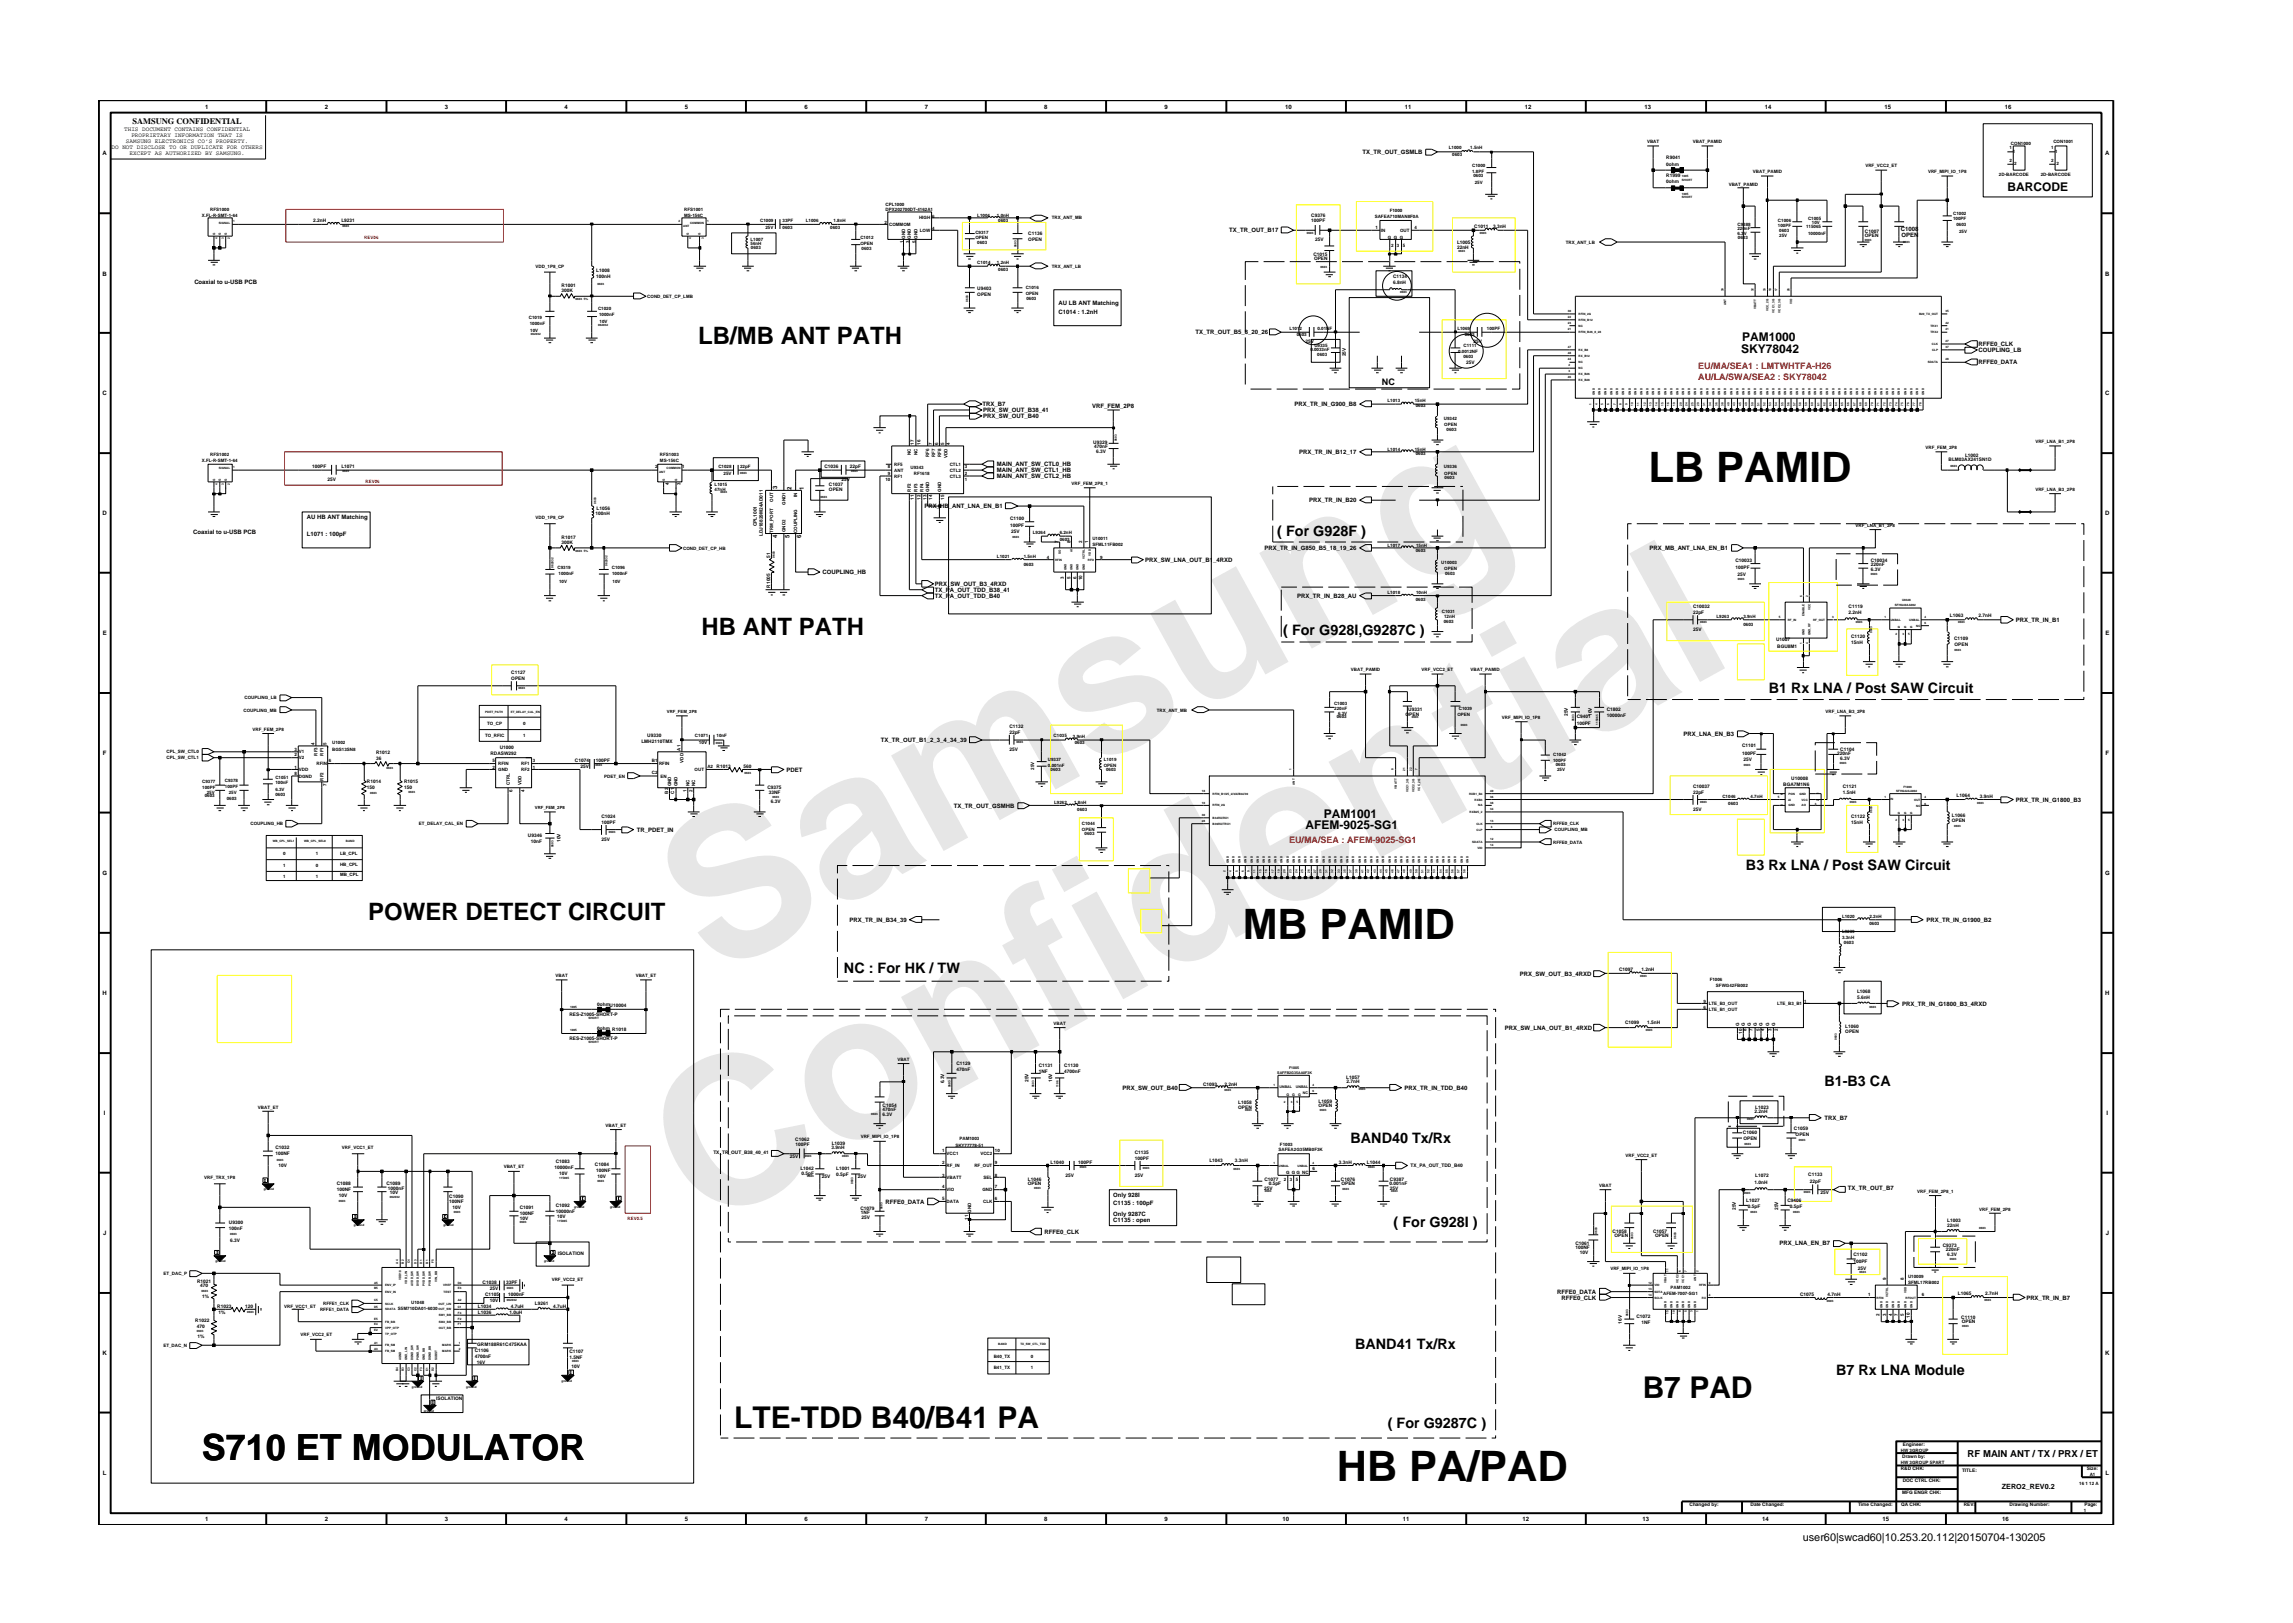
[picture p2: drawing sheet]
<svg xmlns="http://www.w3.org/2000/svg" width="297mm" height="210mm" viewBox="0 0 297 210" stroke-linecap="round" stroke-linejoin="round" font-family="sans-serif">
<defs><g id="words">
<g font-size="26.5" fill="#e6e6e6">
<text x="92.4" y="126.7" transform="rotate(-29 92.4 126.7)">Samsung</text>
<text x="91.1" y="159.4" transform="rotate(-29 91.1 159.4)">Confidential</text>
</g>
<g font-size="5.4">
<text x="213.6" y="62.4">LB PAMID</text>
<text x="161" y="121.7">MB PAMID</text>
<text x="173.2" y="191.8">HB PA/PAD</text>
</g>
<text font-size="4.7" x="26.1" y="189.2">S710 ET MODULATOR</text>
<g font-size="3.9">
<text x="95.1" y="184.9">LTE-TDD B40/B41 PA</text>
<text x="212.8" y="181.1">B7 PAD</text>
</g>
<g font-size="3.1">
<text x="90.5" y="44.6">LB/MB ANT PATH</text>
<text x="90.9" y="82.2">HB ANT PATH</text>
<text x="47.7" y="119.2">POWER DETECT CIRCUIT</text>
</g>
<g font-size="1.9">
<text x="165.5" y="69.5">( For G928F )</text>
<text x="166.2" y="82.2">( For G928I,G9287C )</text>
<text x="229.1" y="89.8">B1 Rx LNA / Post SAW Circuit</text>
<text x="226.2" y="112.7">B3 Rx LNA / Post SAW Circuit</text>
<text x="109.3" y="126.1">NC : For HK / TW</text>
<text x="236.3" y="140.7">B1-B3 CA</text>
<text x="174.9" y="148.1">BAND40 Tx/Rx</text>
<text x="180.5" y="158.9">( For G928I )</text>
<text x="175.5" y="174.7">BAND41 Tx/Rx</text>
<text x="237.9" y="178.2">B7 Rx LNA Module</text>
<text x="179.8" y="184.9">( For G9287C )</text>
</g>
<g font-size="1.6">
<text x="260" y="24.8">BARCODE</text>
<text x="225.5" y="45.7">SKY78042</text>
<text x="225.7" y="44.2">PAM1000</text>
<text x="169.1" y="107.4">AFEM-9025-SG1</text>
<text x="171.5" y="105.9">PAM1001</text>
</g>
<text font-size="1.4" x="233.5" y="199.7">user60|swcad60|10.253.20.112|20150704-130205</text>
<g font-size="1.2" fill="#f00">
<text x="220" y="47.9">EU/MA/SEA1 : LMTWHTFA-H26</text>
<text x="220" y="49.2">AU/LA/SWA/SEA2 : SKY78042</text>
<text x="167" y="109.2">EU/MA/SEA : AFEM-9025-SG1</text>
</g>
<g font-size="1.2">
<text x="179" y="49.8">NC</text>
<text x="254.9" y="188.7">RF MAIN ANT / TX / PRX / ET</text>
</g>
<text font-size="1.1" x="17.2" y="16.1">SAMSUNG CONFIDENTIAL</text>
<text font-size=".9" x="259.3" y="192.9">ZERO2_REV0.2</text>
<g font-size=".8">
<text x="16.1" y="17">THIS DOCUMENT CONTAINS CONFIDENTIAL</text>
<text x="17" y="17.8">PROPRIETARY INFORMATION THAT IS</text>
<text x="26.6" y="14.1">1</text>
<text x="42.1" y="14.1">2</text>
<text x="57.6" y="14.1">3</text>
<text x="73.1" y="14.1">4</text>
<text x="88.7" y="14.1">5</text>
<text x="104.2" y="14.1">6</text>
<text x="119.8" y="14.1">7</text>
<text x="135.3" y="14.1">8</text>
<text x="150.9" y="14.1">9</text>
<text x="166.5" y="14.1">10</text>
<text x="182" y="14.1">11</text>
<text x="197.5" y="14.1">12</text>
<text x="213" y="14.1">13</text>
<text x="228.6" y="14.1">14</text>
<text x="244.1" y="14.1">15</text>
<text x="259.7" y="14.1">16</text>
<text x="13.3" y="20.1">A</text>
<text x="14.5" y="19.3">DO NOT DISCLOSE TO OR DUPLICATE FOR OTHERS</text>
<text x="16.3" y="18.5">SAMSUNG ELECTRONICS CO’S PROPERTY.</text>
<text x="16.8" y="20.1">EXCEPT AS AUTHORIZED BY SAMSUNG.</text>
<text x="176.5" y="20">TX_TR_OUT_GSMLB</text>
<text x="272.7" y="20.1">A</text>
<text x="246.2" y="30">C1008</text>
<text x="13.3" y="35.7">B</text>
<text x="159.2" y="30.1">TX_TR_OUT_B17</text>
<text x="246.3" y="30.7">OPEN</text>
<text x="272.7" y="35.7">B</text>
<text x="25.2" y="36.8">Coaxial to u-USB PCB</text>
<text x="137.1" y="39.5">AU LB ANT Matching</text>
<text x="137.1" y="40.7">C1014 : 1.2nH</text>
<text x="154.9" y="43.3">TX_TR_OUT_B5_8_20_26</text>
<text x="256.3" y="45.6">COUPLING_LB</text>
<text x="256.3" y="44.8">RFFE0_CLK</text>
<text x="256.3" y="47.2">RFFE0_DATA</text>
<text x="13.3" y="51.2">C</text>
<text x="127.3" y="52.6">TRX_B7</text>
<text x="127.4" y="53.4">PRX_SW_OUT_B38_41</text>
<text x="141.5" y="52.8">VRF_FEM_2P8</text>
<text x="167.7" y="52.6">PRX_TR_IN_G900_B8</text>
<text x="272.7" y="51.2">C</text>
<text x="127.4" y="54.2">PRX_SW_OUT_B40</text>
<text x="168.3" y="58.8">PRX_TR_IN_B12_17</text>
<text x="100.7" y="63.4" transform="rotate(-90 100.7 63.4)">3</text>
<text x="102.5" y="63.5" transform="rotate(-90 102.5 63.5)">2</text>
<text x="104.1" y="63.5" transform="rotate(-90 104.1 63.5)">1</text>
<text x="119.8" y="65.8">PRX_HB_ANT_LNA_EN_B1</text>
<text x="129.1" y="60.4">MAIN_ANT_SW_CTL0_HB</text>
<text x="129.1" y="61.9">MAIN_ANT_SW_CTL2_HB</text>
<text x="129.1" y="61.2">MAIN_ANT_SW_CTL1_HB</text>
<text x="169.6" y="65.1">PRX_TR_IN_B20</text>
<text x="13.3" y="66.8">D</text>
<text x="25" y="69.2">Coaxial to u-USB PCB</text>
<text x="39.7" y="67.3">AU HB ANT Matching</text>
<text x="39.7" y="69.5">L1071 : 100pF</text>
<text x="100.7" y="69.7" transform="rotate(-90 100.7 69.7)">4</text>
<text x="102.3" y="69.7" transform="rotate(-90 102.3 69.7)">5</text>
<text x="103.8" y="69.7" transform="rotate(-90 103.8 69.7)">6</text>
<text x="163.8" y="71.3">PRX_TR_IN_G850_B5_18_19_26</text>
<text x="213.7" y="71.3">PRX_MB_ANT_LNA_EN_B1</text>
<text x="272.7" y="66.8">D</text>
<text x="106.5" y="74.4">COUPLING_HB</text>
<text x="121.1" y="77.4">TX_PA_OUT_TDD_B40</text>
<text x="121.1" y="76.7">TX_PA_OUT_TDD_B38_41</text>
<text x="121.1" y="75.9">PRX_SW_OUT_B3_4RXD</text>
<text x="148.4" y="72.8">PRX_SW_LNA_OUT_B1_4RXD</text>
<text x="168" y="77.4">PRX_TR_IN_B28_AU</text>
<text x="13.3" y="82.3">E</text>
<text x="261.1" y="80.6">PRX_TR_IN_B1</text>
<text x="272.7" y="82.3">E</text>
<text x="218.1" y="95.3">PRX_LNA_EN_B3</text>
<text x="13.3" y="97.8">F</text>
<text x="101.9" y="100">PDET</text>
<text x="114.1" y="96.2">TX_TR_OUT_B1_2_3_4_34_39</text>
<text x="272.8" y="97.8">F</text>
<text x="82.5" y="107.8">TR_PDET_IN</text>
<text x="123.6" y="104.6">TX_TR_OUT_GSMHB</text>
<text x="261.1" y="103.9">PRX_TR_IN_G1800_B3</text>
<text x="13.3" y="113.3">G</text>
<text x="272.7" y="113.3">G</text>
<text x="110" y="119.4">PRX_TR_IN_B34_39</text>
<text x="249.5" y="119.4">PRX_TR_IN_G1900_B2</text>
<text x="13.3" y="128.9">H</text>
<text x="196.9" y="126.4">PRX_SW_OUT_B3_4RXD</text>
<text x="246.4" y="130.3">PRX_TR_IN_G1800_B3_4RXD</text>
<text x="272.7" y="128.9">H</text>
<text x="194.9" y="133.4">PRX_SW_LNA_OUT_B1_4RXD</text>
<text x="145.4" y="141.2">PRX_SW_OUT_B40</text>
<text x="181.9" y="141.2">PRX_TR_IN_TDD_B40</text>
<text x="13.5" y="144.4">I</text>
<text x="236.3" y="145.1">TRX_B7</text>
<text x="272.9" y="144.4">I</text>
<text x="114.7" y="155.9">RFFE0_DATA</text>
<text x="144.2" y="155.1">Only 928I</text>
<text x="239.4" y="154.2">TX_TR_OUT_B7</text>
<text x="13.4" y="160">J</text>
<text x="135.3" y="159.8">RFFE0_CLK</text>
<text x="144.2" y="158.4">C1135 : open</text>
<text x="144.2" y="157.6">Only 9287C</text>
<text x="144.2" y="156.1">C1135 : 100pF</text>
<text x="230.5" y="161.3">PRX_LNA_EN_B7</text>
<text x="272.8" y="160">J</text>
<text x="201.7" y="167.6">RFFE0_DATA</text>
<text x="202.3" y="168.4">RFFE0_CLK</text>
<text x="262.5" y="168.4">PRX_TR_IN_B7</text>
<text x="13.3" y="175.5">K</text>
<text x="272.7" y="175.5">K</text>
<text x="13.3" y="191.1">L</text>
<text x="272.8" y="191.1">L</text>
<text x="26.6" y="197.1">1</text>
<text x="42.1" y="197.1">2</text>
<text x="57.6" y="197.1">3</text>
<text x="73.1" y="197.1">4</text>
<text x="88.7" y="197.1">5</text>
<text x="104.2" y="197.1">6</text>
<text x="119.8" y="197.1">7</text>
<text x="135.3" y="197.1">8</text>
<text x="150.9" y="197.1">9</text>
<text x="166.1" y="197.1">10</text>
<text x="181.7" y="197.1">11</text>
<text x="197.2" y="197.1">12</text>
<text x="212.8" y="197.1">13</text>
<text x="228.3" y="197.1">14</text>
<text x="243.9" y="197.1">15</text>
<text x="259.4" y="197.1">16</text>
</g>
<g font-size=".6">
<text x="187.7" y="19.3">L1000</text>
<text x="188.1" y="20.3">0603</text>
<text x="190.5" y="19.3">1.5nH</text>
<text x="190.7" y="21.6">C1000</text>
<text x="190.7" y="22.5">1.8PF</text>
<text x="190.9" y="23">0603</text>
<text x="191" y="23.8">25V</text>
<text x="213.4" y="18.5">VBAT</text>
<text x="215.8" y="23.7">0ohm</text>
<text x="215.8" y="23">R1999</text>
<text x="215.8" y="20.6">R9041</text>
<text x="215.8" y="21.4">0ohm</text>
<text x="219.3" y="18.5">VBAT_PAMID</text>
<text x="227.1" y="22.4">VBAT_PAMID</text>
<text x="241.6" y="21.7">VRF_VCC2_ET</text>
<text x="249.8" y="22.4">VRF_MIPI_IO_1P8</text>
<text x="259" y="22.8">2D-BARCODE</text>
<text x="260.3" y="19.3">1</text>
<text x="260.3" y="20.9">2</text>
<text x="260.5" y="18.7">CON1000</text>
<text x="260.7" y="19.8">1</text>
<text x="260.9" y="21.4">2</text>
<text x="264.4" y="22.8">2D-BARCODE</text>
<text x="265.7" y="19.3">1</text>
<text x="265.7" y="20.9">2</text>
<text x="266" y="18.6">CON1001</text>
<text x="266.2" y="19.8">1</text>
<text x="266.4" y="21.4">2</text>
<text x="26.1" y="28.1">X.FL-R-SMT-1-64</text>
<text x="27.2" y="27.3">RFS1000</text>
<text x="40.6" y="28.8">2.2nH</text>
<text x="44.2" y="28.8">L9231</text>
<text x="88.6" y="27.3">RFS1001</text>
<text x="88.6" y="28.1">MS-156C</text>
<text x="98.5" y="28.8">C1009</text>
<text x="99.2" y="29.7">25V</text>
<text x="101.4" y="28.8">33PF</text>
<text x="101.4" y="29.7">0603</text>
<text x="104.4" y="28.8">L1006</text>
<text x="107.6" y="29.7">0603</text>
<text x="108" y="28.8">1.8nH</text>
<text x="114.6" y="29.1">2</text>
<text x="114.7" y="26.7">CPL1000</text>
<text x="114.7" y="27.3">DPX202700DT-4162A1</text>
<text x="115.2" y="29.3">COMMOM</text>
<text x="119.1" y="28.4">HIGH</text>
<text x="120.8" y="28.2">6</text>
<text x="120.8" y="29.8">4</text>
<text x="126.6" y="28.1">L1004</text>
<text x="129.1" y="28.1">1.0nH</text>
<text x="129.3" y="28.8">0603</text>
<text x="136.3" y="28.4">TRX_ANT_MB</text>
<text x="169.9" y="28.1">C9376</text>
<text x="169.9" y="28.8">100PF</text>
<text x="178.1" y="28.3">SAFEA710MAN8F0A</text>
<text x="178.2" y="29.7">1</text>
<text x="180" y="27.5">F1000</text>
<text x="183.2" y="29.7">4</text>
<text x="191" y="29.6">C1011</text>
<text x="193.4" y="29.6">3.3nH</text>
<text x="223.9" y="24">VBAT_PAMID</text>
<text x="225.1" y="29.8">220nF</text>
<text x="225.1" y="29.2">C9388</text>
<text x="230.3" y="29.4">100PF</text>
<text x="230.3" y="28.8">C1006</text>
<text x="234" y="29.6">115065</text>
<text x="234.2" y="28.5">C1005</text>
<text x="234.7" y="29.1">10V</text>
<text x="253" y="27.8">C1002</text>
<text x="253" y="28.6">100PF</text>
<text x="253.4" y="29.2">0603</text>
<text x="69.4" y="34.7">VDD_1P8_CP</text>
<text x="77.2" y="35.2">L1008</text>
<text x="97.2" y="31.2">L1007</text>
<text x="97.2" y="31.8">56nH</text>
<text x="97.3" y="32.2">0603</text>
<text x="111.4" y="31.8">OPEN</text>
<text x="111.4" y="30.9">C1012</text>
<text x="111.6" y="32.4">0603</text>
<text x="117" y="31.5" transform="rotate(-90 117 31.5)">1</text>
<text x="117.2" y="30.9" transform="rotate(-90 117.2 30.9)">GND</text>
<text x="117.8" y="31.5" transform="rotate(-90 117.8 31.5)">3</text>
<text x="118" y="30.9" transform="rotate(-90 118 30.9)">GND</text>
<text x="118.6" y="31.5" transform="rotate(-90 118.6 31.5)">5</text>
<text x="118.9" y="30.9" transform="rotate(-90 118.9 30.9)">GND</text>
<text x="119.1" y="30">LOW</text>
<text x="126.4" y="31">OPEN</text>
<text x="126.4" y="30.3">C9317</text>
<text x="126.6" y="34.2">C1014</text>
<text x="126.6" y="31.6">0603</text>
<text x="129.1" y="34.2">1.2nH</text>
<text x="129.3" y="35.1">0603</text>
<text x="133.2" y="30.4">C1136</text>
<text x="133.2" y="31.2">OPEN</text>
<text x="136.3" y="34.7">TRX_ANT_LB</text>
<text x="170.2" y="33.1">C1015</text>
<text x="170.2" y="33.7">OPEN</text>
<text x="170.4" y="31.2">25V</text>
<text x="178.9" y="30.1">IN</text>
<text x="179.8" y="30.9">G G G</text>
<text x="180.2" y="31.9">2</text>
<text x="181" y="31.9">3</text>
<text x="181.4" y="30">OUT</text>
<text x="181.7" y="31.9">5</text>
<text x="188.8" y="31.6">L1005</text>
<text x="188.8" y="32.2">22nH</text>
<text x="202.8" y="31.6">TRX_ANT_LB</text>
<text x="225.1" y="30.4">6.3V</text>
<text x="225.1" y="30.9">0603</text>
<text x="230.5" y="30">0603</text>
<text x="230.5" y="30.8">25V</text>
<text x="234.2" y="30.4">10000nF</text>
<text x="241.6" y="30.8">OPEN</text>
<text x="241.6" y="30.2">C1007</text>
<text x="253.8" y="30.2">25V</text>
<text x="68.5" y="41.3">C1019</text>
<text x="72.8" y="37.2">R1001</text>
<text x="72.8" y="37.9">300K</text>
<text x="77.2" y="36">100nH</text>
<text x="77.5" y="40.2">C1020</text>
<text x="77.6" y="40.9">1000nF</text>
<text x="77.7" y="41.9">10V</text>
<text x="83.8" y="38.6">COND_DET_CP_LMB</text>
<text x="126.6" y="37.5">U9403</text>
<text x="126.6" y="38.4">OPEN</text>
<text x="132.9" y="37.5">C1016</text>
<text x="132.9" y="38.2">OPEN</text>
<text x="133" y="38.8">0603</text>
<text x="180.5" y="36">C1134</text>
<text x="180.5" y="36.8">6.8nH</text>
<text x="68.6" y="42.1">1000nF</text>
<text x="68.7" y="43">10V</text>
<text x="167" y="42.8">L1012</text>
<text x="168" y="43.5">0603</text>
<text x="169.1" y="44.4">25V</text>
<text x="169.7" y="45.5">0.0033nF</text>
<text x="170.3" y="45">U9335</text>
<text x="170.6" y="46.1">0603</text>
<text x="170.7" y="42.8">0.01NF</text>
<text x="174.4" y="46.2" transform="rotate(-90 174.4 46.2)">25V</text>
<text x="188.8" y="42.8">L1069</text>
<text x="188.9" y="45.7">0.0012NF</text>
<text x="189.6" y="46.3">0603</text>
<text x="189.6" y="45">C1111</text>
<text x="189.7" y="43.5">0603</text>
<text x="189.9" y="47.1">25V</text>
<text x="190.9" y="44.4">25V</text>
<text x="192.6" y="42.8">100PF</text>
<text x="179.7" y="52.1">L1013</text>
<text x="183.3" y="52.1">15nH</text>
<text x="183.4" y="52.8">0603</text>
<text x="26.1" y="59.9">X.FL-R-SMT-1-64</text>
<text x="27.2" y="59.1">RFS1002</text>
<text x="85.5" y="59.1">RFS1003</text>
<text x="85.5" y="59.9">MS-156C</text>
<text x="118" y="59" transform="rotate(-90 118 59)">NC</text>
<text x="118.4" y="57.6" transform="rotate(-90 118.4 57.6)">17</text>
<text x="118.9" y="59" transform="rotate(-90 118.9 59)">NC</text>
<text x="119.2" y="57.6" transform="rotate(-90 119.2 57.6)">16</text>
<text x="120.4" y="59.2" transform="rotate(-90 120.4 59.2)">RF6</text>
<text x="120.8" y="57.6" transform="rotate(-90 120.8 57.6)">7</text>
<text x="121.1" y="59.2" transform="rotate(-90 121.1 59.2)">RF7</text>
<text x="121.5" y="57.6" transform="rotate(-90 121.5 57.6)">6</text>
<text x="121.9" y="59.2" transform="rotate(-90 121.9 59.2)">RF8</text>
<text x="122.3" y="57.6" transform="rotate(-90 122.3 57.6)">5</text>
<text x="122.8" y="59.3" transform="rotate(-90 122.8 59.3)">VDD</text>
<text x="123.1" y="57.6" transform="rotate(-90 123.1 57.6)">4</text>
<text x="141.6" y="57.5">U9329</text>
<text x="141.7" y="58.1">470nF</text>
<text x="142" y="58.6">6.3V</text>
<text x="179.7" y="58.4">L1014</text>
<text x="183.3" y="58.4">15nH</text>
<text x="183.4" y="59">0603</text>
<text x="187" y="54.5">U9342</text>
<text x="187.1" y="55.2">OPEN</text>
<text x="187.4" y="55.8">0603</text>
<text x="249.4" y="58.2">VRF_FEM_2P8</text>
<text x="252.4" y="59.8">BLM03AX241SN1D</text>
<text x="254.6" y="59.2">L1002</text>
<text x="263.7" y="57.4">VRF_LNA_B1_2P8</text>
<text x="40.4" y="60.6">100PF</text>
<text x="42.4" y="62.3">25V</text>
<text x="44.2" y="60.6">L1071</text>
<text x="84.9" y="60.6">2</text>
<text x="86.6" y="62.9" transform="rotate(-90 86.6 62.9)">4</text>
<text x="88.2" y="62.9" transform="rotate(-90 88.2 62.9)">3</text>
<text x="88.4" y="60.6">1</text>
<text x="92.6" y="63.6">47nH</text>
<text x="92.6" y="63">L1015</text>
<text x="93.1" y="60.6">C1028</text>
<text x="93.7" y="61.5">25V</text>
<text x="95.9" y="60.6">22pF</text>
<text x="100.1" y="65" transform="rotate(-90 100.1 65)">OUT</text>
<text x="101.8" y="65.4" transform="rotate(-90 101.8 65.4)">GND1</text>
<text x="103.3" y="64.4" transform="rotate(-90 103.3 64.4)">IN</text>
<text x="106.8" y="60.6">C1036</text>
<text x="107.4" y="63.6">OPEN</text>
<text x="107.4" y="63">C1037</text>
<text x="109" y="62.3">25V</text>
<text x="110.1" y="60.6">22pF</text>
<text x="114.7" y="62.3">10</text>
<text x="115" y="60.7">8</text>
<text x="115" y="61.5">9</text>
<text x="115.9" y="60.4">RF5</text>
<text x="115.9" y="61.1">ANT</text>
<text x="115.9" y="61.9">RF1</text>
<text x="118" y="60.7">U9343</text>
<text x="118" y="63.7" transform="rotate(-90 118 63.7)">RF2</text>
<text x="118.4" y="61.6">RF1618</text>
<text x="118.4" y="64.8" transform="rotate(-90 118.4 64.8)">11</text>
<text x="118.9" y="63.7" transform="rotate(-90 118.9 63.7)">RF3</text>
<text x="119.2" y="64.8" transform="rotate(-90 119.2 64.8)">12</text>
<text x="119.6" y="63.7" transform="rotate(-90 119.6 63.7)">RF4</text>
<text x="120" y="64.8" transform="rotate(-90 120 64.8)">13</text>
<text x="120.4" y="63.7" transform="rotate(-90 120.4 63.7)">GND</text>
<text x="120.8" y="64.8" transform="rotate(-90 120.8 64.8)">14</text>
<text x="121.9" y="63.7" transform="rotate(-90 121.9 63.7)">GND</text>
<text x="122.3" y="64.8" transform="rotate(-90 122.3 64.8)">15</text>
<text x="123" y="61.9">CTL3</text>
<text x="123" y="61.1">CTL2</text>
<text x="123" y="60.4">CTL1</text>
<text x="125" y="62.3">1</text>
<text x="125" y="61.5">2</text>
<text x="125" y="60.7">3</text>
<text x="138.8" y="62.8">VRF_FEM_2P8_1</text>
<text x="187" y="60.6">U9336</text>
<text x="187.1" y="61.5">OPEN</text>
<text x="187.1" y="62">0603</text>
<text x="263.7" y="63.7">VRF_LNA_B3_2P8</text>
<text x="69.4" y="67.3">VDD_1P8_CP</text>
<text x="72.8" y="70.5">300K</text>
<text x="72.8" y="69.8">R1017</text>
<text x="77.2" y="66.8">100nH</text>
<text x="77.3" y="66">L1056</text>
<text x="88.5" y="71.2">COND_DET_CP_HB</text>
<text x="98" y="68.2" transform="rotate(-90 98 68.2)">CPL1001</text>
<text x="98.8" y="69.5" transform="rotate(-90 98.8 69.5)">LDJ18829M24AD011</text>
<text x="100.1" y="69" transform="rotate(-90 100.1 69)">TRM_PORT</text>
<text x="101.8" y="68.9" transform="rotate(-90 101.8 68.9)">GND2</text>
<text x="103.3" y="69" transform="rotate(-90 103.3 69)">COUPLING</text>
<text x="130.8" y="68.3">100PF</text>
<text x="130.8" y="67.4">C1100</text>
<text x="131" y="69.1">25V</text>
<text x="133.8" y="69.2">L9264</text>
<text x="137.1" y="70.4" transform="rotate(-90 137.1 70.4)">7</text>
<text x="137.3" y="69.2">6.2nH</text>
<text x="137.3" y="70.1">0603</text>
<text x="138.7" y="70.4" transform="rotate(-90 138.7 70.4)">8</text>
<text x="140.2" y="70.4" transform="rotate(-90 140.2 70.4)">2</text>
<text x="141" y="70.4" transform="rotate(-90 141 70.4)">1</text>
<text x="141.5" y="70.8">SFML11FB002</text>
<text x="141.5" y="70">U10011</text>
<text x="179.7" y="70.8">L1017</text>
<text x="183.4" y="71.6">0603</text>
<text x="183.4" y="70.8">15nH</text>
<text x="240.4" y="68.3">VRF_LNA_B1_2P8</text>
<text x="72.2" y="73.7">C9319</text>
<text x="72.4" y="74.5">1000nF</text>
<text x="72.4" y="75.5">10V</text>
<text x="79.3" y="73.7">C1096</text>
<text x="79.3" y="74.5">1000nF</text>
<text x="79.4" y="75.5">10V</text>
<text x="99.8" y="76.1" transform="rotate(-90 99.8 76.1)">R1005</text>
<text x="99.8" y="72.3" transform="rotate(-90 99.8 72.3)">51</text>
<text x="129.1" y="72.3">L1021</text>
<text x="132.6" y="72.3">1.5nH</text>
<text x="132.6" y="73.3">0603</text>
<text x="135.6" y="72.4">4</text>
<text x="137.8" y="75" transform="rotate(-90 137.8 75)">3</text>
<text x="138.7" y="75" transform="rotate(-90 138.7 75)">5</text>
<text x="139.4" y="75" transform="rotate(-90 139.4 75)">6</text>
<text x="140.2" y="75.2" transform="rotate(-90 140.2 75.2)">10</text>
<text x="142.5" y="72.4">9</text>
<text x="179.7" y="77">L1018</text>
<text x="183.4" y="77.8">0603</text>
<text x="183.4" y="77">10nH</text>
<text x="186.7" y="73.1">U10003</text>
<text x="187.1" y="73.9">OPEN</text>
<text x="187.2" y="74.5">0603</text>
<text x="224.8" y="72.8">C10033</text>
<text x="224.8" y="73.7">100PF</text>
<text x="225.1" y="74.6">25V</text>
<text x="242.3" y="72.8">C10034</text>
<text x="242.3" y="73.4">220nF</text>
<text x="242.3" y="74">6.3V</text>
<text x="186.8" y="79.4">C1031</text>
<text x="187" y="80.7">0603</text>
<text x="187.1" y="80.1">12nH</text>
<text x="219.3" y="78.8">C10032</text>
<text x="219.3" y="79.5">22pF</text>
<text x="219.3" y="81.7">25V</text>
<text x="222.4" y="80.1">L9263</text>
<text x="225.8" y="81.1">0603</text>
<text x="225.8" y="80.1">3.9nH</text>
<text x="230.1" y="83.1">U1007</text>
<text x="230.2" y="83.9">BGU8M1</text>
<text x="239.5" y="78.8">C1119</text>
<text x="239.5" y="79.5">2.2nH</text>
<text x="239.8" y="83.4">15nH</text>
<text x="239.8" y="82.7">C1120</text>
<text x="252.6" y="79.9">L1063</text>
<text x="253.1" y="82.9">C1109</text>
<text x="253.2" y="83.6">OPEN</text>
<text x="256.3" y="79.9">2.7nH</text>
<text x="66.2" y="87.3">C1127</text>
<text x="66.2" y="88.1">OPEN</text>
<text x="175" y="86.9">VBAT_PAMID</text>
<text x="184.2" y="86.9">VRF_VCC2_ET</text>
<text x="190.5" y="86.9">VBAT_PAMID</text>
<text x="31.5" y="92.2">COUPLING_MB</text>
<text x="31.7" y="90.6">COUPLING_LB</text>
<text x="32.7" y="94.7">VRF_FEM_2P8</text>
<text x="62.9" y="95.4">TO_RFIC</text>
<text x="63.1" y="93.9">TO_CP</text>
<text x="67.8" y="93.9">0</text>
<text x="67.8" y="95.4">1</text>
<text x="83.8" y="95.5">U9330</text>
<text x="86.4" y="92.3">VRF_FEM_2P8</text>
<text x="90" y="95.4">C1071</text>
<text x="92.8" y="95.4">10nF</text>
<text x="130.8" y="95">22pF</text>
<text x="130.8" y="94.3">C1132</text>
<text x="136.5" y="95.4">C1035</text>
<text x="139" y="95.6">3.9nH</text>
<text x="149.9" y="92.2">TRX_ANT_MB</text>
<text x="172.8" y="91.4">C1003</text>
<text x="172.8" y="92">220nF</text>
<text x="173.2" y="93.1">0603</text>
<text x="173.3" y="92.6">6.3V</text>
<text x="182.1" y="92.7">OPEN</text>
<text x="182.4" y="92.1">U9331</text>
<text x="188.8" y="92.7">OPEN</text>
<text x="189" y="92">C1039</text>
<text x="194.6" y="93.1">VRF_MIPI_IO_1P8</text>
<text x="203.1" y="92.7" transform="rotate(-90 203.1 92.7)">25V</text>
<text x="204.2" y="93.1">C9401</text>
<text x="204.2" y="93.9">100PF</text>
<text x="206.2" y="92.7" transform="rotate(-90 206.2 92.7)">10V</text>
<text x="208.1" y="92.1">C1802</text>
<text x="208.1" y="92.9">10000nF</text>
<text x="236.5" y="92.4">VRF_LNA_B3_2P8</text>
<text x="21.6" y="98.4">CPL_SW_CTL1</text>
<text x="21.6" y="97.6">CPL_SW_CTL0</text>
<text x="26.2" y="101.5">C9377</text>
<text x="29.1" y="101.3">C9378</text>
<text x="35.7" y="101.6">100nF</text>
<text x="35.7" y="100.9">C1051</text>
<text x="38.1" y="100.4">8</text>
<text x="38.1" y="99.6">1</text>
<text x="38.1" y="98">2</text>
<text x="38.1" y="97.2">3</text>
<text x="38.7" y="100.7">DGND</text>
<text x="38.7" y="99.9">VDD</text>
<text x="38.7" y="98.4">V2</text>
<text x="38.7" y="97.6">V1</text>
<text x="40.8" y="96.5" transform="rotate(-90 40.8 96.5)">4</text>
<text x="41" y="99.1">RFIN</text>
<text x="41.1" y="97.9" transform="rotate(-90 41.1 97.9)">RF3</text>
<text x="41.9" y="101.1" transform="rotate(-90 41.9 101.1)">RF2</text>
<text x="41.9" y="97.9" transform="rotate(-90 41.9 97.9)">RF1</text>
<text x="42.3" y="101.8" transform="rotate(-90 42.3 101.8)">7</text>
<text x="42.3" y="96.5" transform="rotate(-90 42.3 96.5)">5</text>
<text x="42.6" y="98.7">6</text>
<text x="43" y="96.4">U1002</text>
<text x="43" y="97.2">BGS13SN8</text>
<text x="47.5" y="101.5">R1014</text>
<text x="48.7" y="97.7">R1012</text>
<text x="48.7" y="98.5">36</text>
<text x="52.4" y="101.5">R1015</text>
<text x="63.5" y="97.8">RDASW292</text>
<text x="63.8" y="98.7">5</text>
<text x="63.8" y="99.6">2</text>
<text x="64.5" y="99.1">RFIN</text>
<text x="64.5" y="99.9">GND</text>
<text x="64.7" y="97">U1000</text>
<text x="66" y="101.7" transform="rotate(-90 66 101.7)">CTRL</text>
<text x="67.5" y="99.9">RF2</text>
<text x="67.5" y="99.1">RF1</text>
<text x="67.6" y="101.7" transform="rotate(-90 67.6 101.7)">VDD</text>
<text x="69" y="99.6">1</text>
<text x="69" y="98.7">3</text>
<text x="74.5" y="98.7">C1074</text>
<text x="75.2" y="99.5">25V</text>
<text x="77.2" y="98.7">100PF</text>
<text x="78.3" y="100.7">PDET_EN</text>
<text x="83.1" y="96.3">LMH2110TMX</text>
<text x="84.4" y="100.3">C2</text>
<text x="84.5" y="98.7">B1</text>
<text x="85.4" y="99.1">RFIN</text>
<text x="85.6" y="100.7">EN</text>
<text x="86.9" y="101.9" transform="rotate(-90 86.9 101.9)">GND</text>
<text x="87.8" y="101.9" transform="rotate(-90 87.8 101.9)">GND</text>
<text x="88.2" y="97.2" transform="rotate(-90 88.2 97.2)">A1</text>
<text x="88.5" y="98.8" transform="rotate(-90 88.5 98.8)">VDD</text>
<text x="89.3" y="101.9" transform="rotate(-90 89.3 101.9)">NC</text>
<text x="90" y="99.9">OUT</text>
<text x="90.1" y="101.9" transform="rotate(-90 90.1 101.9)">NC</text>
<text x="90.5" y="96.4">10V</text>
<text x="91.6" y="99.5">A2</text>
<text x="92.8" y="99.5">R1013</text>
<text x="96.3" y="99.5">560</text>
<text x="130.8" y="97.2">25V</text>
<text x="134" y="99.7" transform="rotate(-90 134 99.7)">25V</text>
<text x="135.7" y="98.6">U9337</text>
<text x="135.7" y="99.3">0.001nF</text>
<text x="136.1" y="99.9">0603</text>
<text x="139.2" y="96.4">0603</text>
<text x="143" y="98.6">L1019</text>
<text x="143" y="99.3">OPEN</text>
<text x="143.3" y="99.9">0603</text>
<text x="201.2" y="98">C1042</text>
<text x="201.2" y="98.7">100PF</text>
<text x="201.5" y="99.2">0603</text>
<text x="201.7" y="99.9">25V</text>
<text x="225.7" y="97.8">100PF</text>
<text x="225.7" y="96.8">C1101</text>
<text x="225.8" y="98.6">25V</text>
<text x="231" y="101.9">BGA7M1N6</text>
<text x="232" y="101.1">U10008</text>
<text x="238" y="97.8">220nF</text>
<text x="238.4" y="98.4">6.3V</text>
<text x="238.4" y="97.3">C1104</text>
<text x="26.2" y="102.2">100PF</text>
<text x="26.5" y="103.2">0603</text>
<text x="26.8" y="102.8">25V</text>
<text x="29.1" y="102.1">100PF</text>
<text x="29.4" y="103.6">0603</text>
<text x="29.6" y="102.9">25V</text>
<text x="32.4" y="106.9">COUPLING_HB</text>
<text x="35.7" y="102.5">6.3V</text>
<text x="35.7" y="103.1">0603</text>
<text x="47.5" y="102.2">150</text>
<text x="52.4" y="102.2">150</text>
<text x="54.3" y="106.9">ET_DELAY_CAL_EN</text>
<text x="66.4" y="102.5" transform="rotate(-90 66.4 102.5)">6</text>
<text x="67.9" y="102.5" transform="rotate(-90 67.9 102.5)">4</text>
<text x="69.3" y="104.8">VRF_FEM_2P8</text>
<text x="77.9" y="105.9">C1024</text>
<text x="77.9" y="106.7">100PF</text>
<text x="86.6" y="102.8" transform="rotate(-90 86.6 102.8)">B2</text>
<text x="87.3" y="102.8" transform="rotate(-90 87.3 102.8)">C1</text>
<text x="88.9" y="102.5" transform="rotate(-90 88.9 102.5)">1</text>
<text x="89.7" y="102.5" transform="rotate(-90 89.7 102.5)">2</text>
<text x="99.4" y="102.2">C9375</text>
<text x="99.6" y="102.8">33NF</text>
<text x="99.8" y="104">6.3V</text>
<text x="136.6" y="104.2">L9262</text>
<text x="139.2" y="104.2">1.8nH</text>
<text x="139.6" y="105">0603</text>
<text x="140.2" y="107.6">OPEN</text>
<text x="140.2" y="106.9">C1044</text>
<text x="201.2" y="106.9">RFFE0_CLK</text>
<text x="201.4" y="107.7">COUPLING_MB</text>
<text x="219.3" y="105">25V</text>
<text x="219.3" y="102.8">22pF</text>
<text x="219.3" y="102.1">C10037</text>
<text x="223.1" y="103.4">C1046</text>
<text x="223.9" y="104.3">0603</text>
<text x="226.8" y="103.4">4.7nH</text>
<text x="238.7" y="102.8">1.5nH</text>
<text x="238.7" y="102.1">C1121</text>
<text x="239.8" y="106.7">15nH</text>
<text x="239.8" y="105.9">C1122</text>
<text x="252.8" y="106.5">OPEN</text>
<text x="252.8" y="105.8">L1066</text>
<text x="253.4" y="103.2">L1064</text>
<text x="256.5" y="103.4">3.9nH</text>
<text x="36.7" y="112.4">1</text>
<text x="36.7" y="110.8">0</text>
<text x="36.7" y="113.7">1</text>
<text x="40.9" y="113.7">1</text>
<text x="40.9" y="112.4">0</text>
<text x="40.9" y="110.8">1</text>
<text x="44.1" y="110.8">LB_CPL</text>
<text x="44.1" y="112.1">HB_CPL</text>
<text x="44.1" y="113.5">MB_CPL</text>
<text x="68.4" y="108.5">U9346</text>
<text x="68.8" y="109.2">10nF</text>
<text x="72.6" y="109.1" transform="rotate(-90 72.6 109.1)">10V</text>
<text x="77.9" y="108.9">25V</text>
<text x="140.5" y="108.2">0603</text>
<text x="201.2" y="109.3">RFFE0_DATA</text>
<text x="238.6" y="119">L1020</text>
<text x="242.2" y="119.8">0603</text>
<text x="242.2" y="119">2.2nH</text>
<text x="209.7" y="125.8">C1097</text>
<text x="212.6" y="125.8">1.2nH</text>
<text x="238.6" y="121.7">3.3nH</text>
<text x="238.6" y="120.8">L9239</text>
<text x="238.9" y="122.3">0603</text>
<text x="72" y="126.6">VBAT</text>
<text x="73.8" y="131.6">RES-Z1005-SHORT-P</text>
<text x="77.4" y="130.3">0ohmU10004</text>
<text x="82.4" y="126.6">VBAT_ET</text>
<text x="220.7" y="130.8">6</text>
<text x="220.7" y="130">9</text>
<text x="221.3" y="131">LTE_B1_OUT</text>
<text x="221.3" y="130.2">LTE_B3_OUT</text>
<text x="221.5" y="127.1">F1006</text>
<text x="222.3" y="127.9">SFWG42FB002</text>
<text x="230.2" y="130.2">LTE_B3_B1</text>
<text x="233.7" y="130">1</text>
<text x="240.6" y="128.6">L1068</text>
<text x="240.6" y="129.4">5.6nH</text>
<text x="73.8" y="134.7">RES-Z1005-SHORT-P</text>
<text x="77.4" y="133.5">0ohm R1018</text>
<text x="116.2" y="137.4">VBAT</text>
<text x="123.9" y="138">C1129</text>
<text x="136.5" y="132.7">VBAT</text>
<text x="210.5" y="132.7">C1099</text>
<text x="213.4" y="132.7">1.5nH</text>
<text x="225.3" y="133" transform="rotate(-90 225.3 133)">G</text>
<text x="225.7" y="133.9" transform="rotate(-90 225.7 133.9)">10</text>
<text x="226" y="133" transform="rotate(-90 226 133)">G</text>
<text x="226.3" y="133.6" transform="rotate(-90 226.3 133.6)">8</text>
<text x="226.8" y="133" transform="rotate(-90 226.8 133)">G</text>
<text x="227" y="133.6" transform="rotate(-90 227 133.6)">7</text>
<text x="227.6" y="133" transform="rotate(-90 227.6 133)">G</text>
<text x="228" y="133.6" transform="rotate(-90 228 133.6)">5</text>
<text x="228.3" y="133" transform="rotate(-90 228.3 133)">G</text>
<text x="228.5" y="133.6" transform="rotate(-90 228.5 133.6)">4</text>
<text x="229.2" y="133" transform="rotate(-90 229.2 133)">G</text>
<text x="229.5" y="133.6" transform="rotate(-90 229.5 133.6)">3</text>
<text x="229.9" y="133" transform="rotate(-90 229.9 133)">G</text>
<text x="230.3" y="133.6" transform="rotate(-90 230.3 133.6)">2</text>
<text x="239" y="133.1">L1060</text>
<text x="239" y="133.9">OPEN</text>
<text x="33.4" y="143.7">VBAT_ET</text>
<text x="114.3" y="144">470nF</text>
<text x="114.3" y="143.5">C1054</text>
<text x="122.3" y="140.3" transform="rotate(-90 122.3 140.3)">6.3V</text>
<text x="123.9" y="138.7">470nF</text>
<text x="133.2" y="140.2" transform="rotate(-90 133.2 140.2)">25V</text>
<text x="134.6" y="139">1NF</text>
<text x="134.6" y="138.2">C1131</text>
<text x="136.3" y="140.2" transform="rotate(-90 136.3 140.2)">10V</text>
<text x="137.9" y="139">4700nF</text>
<text x="137.9" y="138.2">C1130</text>
<text x="155.8" y="140.7">C1093</text>
<text x="158.6" y="140.7">2.2nH</text>
<text x="160.4" y="143">L1058</text>
<text x="160.4" y="143.6">OPEN</text>
<text x="170.8" y="142.9">L1059</text>
<text x="170.8" y="143.5">OPEN</text>
<text x="174.4" y="139.7">L1057</text>
<text x="174.4" y="140.3">2.7nH</text>
<text x="227.4" y="143.6">L1023</text>
<text x="35.7" y="149.6">100NF</text>
<text x="35.7" y="148.9">C1032</text>
<text x="44.3" y="148.8">VRF_VCC1_ET</text>
<text x="78.5" y="146">VBAT_ET</text>
<text x="92.4" y="149.4">TX_TR_OUT_B38_40_41</text>
<text x="103" y="147.9">C1062</text>
<text x="103.1" y="148.4">100PF</text>
<text x="107.7" y="148.9">3.9nH</text>
<text x="107.7" y="148.3">L1039</text>
<text x="111.5" y="147.5">VRF_MIPI_IO_1P8</text>
<text x="114.3" y="144.6">6.3V</text>
<text x="122" y="149.3">1</text>
<text x="122.6" y="149.7">VCC1</text>
<text x="123.8" y="148.5">SKY77778-51</text>
<text x="124.3" y="147.7">PAM1003</text>
<text x="127" y="149.7">VCC2</text>
<text x="128.9" y="149.3">10</text>
<text x="147" y="149.5">C1135</text>
<text x="165.6" y="149.1">SAFEA2G35MB0F3K</text>
<text x="165.8" y="148.5">F1003</text>
<text x="210.6" y="149.8">VRF_VCC2_ET</text>
<text x="225.8" y="146.9">C1060</text>
<text x="225.9" y="147.7">OPEN</text>
<text x="227.3" y="144.2">2.2nH</text>
<text x="232.4" y="146.4">C1059</text>
<text x="232.6" y="147.2">OPEN</text>
<text x="26.5" y="152.7">VRF_TRX_1P8</text>
<text x="36.1" y="151.2">10V</text>
<text x="43.6" y="153.5">C1088</text>
<text x="43.6" y="154.3">100NF</text>
<text x="43.9" y="155.1">10V</text>
<text x="50.1" y="153.5">C1089</text>
<text x="50.2" y="154.1">1000nF</text>
<text x="50.5" y="154.7">10V</text>
<text x="58.2" y="155.8">100NF</text>
<text x="58.2" y="155.2">C1090</text>
<text x="65.2" y="151.4">VBAT_ET</text>
<text x="71.8" y="151.4">10000nF</text>
<text x="72" y="150.7">C1083</text>
<text x="72.4" y="152.2">10V</text>
<text x="77.1" y="151">C1084</text>
<text x="77.2" y="151.9">100NF</text>
<text x="77.4" y="152.6">10V</text>
<text x="102.3" y="150.1">25V</text>
<text x="103.7" y="151.6">L1042</text>
<text x="103.8" y="152.2">0.5pF</text>
<text x="106.4" y="152.6">25V</text>
<text x="108.3" y="152.3">0.5pF</text>
<text x="108.3" y="151.6">L1001</text>
<text x="111.1" y="152.6">25V</text>
<text x="122" y="155.5">5</text>
<text x="122" y="150.8">2</text>
<text x="122" y="152.4">3</text>
<text x="122" y="154">4</text>
<text x="122.6" y="155.9">DATA</text>
<text x="122.6" y="151.2">RF_IN</text>
<text x="122.6" y="152.7">VBATT</text>
<text x="122.6" y="154.3">VIO</text>
<text x="126.2" y="151.2">RF_OUT</text>
<text x="127.3" y="154.3">GND</text>
<text x="127.4" y="155.9">CLK</text>
<text x="127.4" y="152.7">SEL</text>
<text x="128.9" y="155.5">6</text>
<text x="128.9" y="154">7</text>
<text x="128.9" y="150.8">9</text>
<text x="128.9" y="152.4">8</text>
<text x="133.1" y="152.9">L1046</text>
<text x="133.1" y="153.5">OPEN</text>
<text x="136.1" y="150.8">L1040</text>
<text x="138" y="152.4">25V</text>
<text x="139.7" y="150.8">100PF</text>
<text x="147" y="150.2">100PF</text>
<text x="147" y="152.4">25V</text>
<text x="156.7" y="150.6">L1043</text>
<text x="160" y="150.6">3.3nH</text>
<text x="163.8" y="154.1">25V</text>
<text x="163.8" y="152.9">C1077</text>
<text x="164.4" y="153.5">0.5pF</text>
<text x="166.3" y="153">2</text>
<text x="166.6" y="152.1">G G G NC</text>
<text x="167.1" y="153">3</text>
<text x="167.9" y="153">5</text>
<text x="170" y="151.6">6</text>
<text x="173.4" y="150.8">3.3nH</text>
<text x="173.7" y="153">C1076</text>
<text x="173.8" y="153.6">OPEN</text>
<text x="177.1" y="150.8">L1044</text>
<text x="180" y="153.5">0.001nF</text>
<text x="180" y="154.1">25V</text>
<text x="180.1" y="152.9">C9387</text>
<text x="182.7" y="151.2">TX_PA_OUT_TDD_B40</text>
<text x="207.2" y="153.7">VBAT</text>
<text x="226.2" y="155.7">L1027</text>
<text x="227.3" y="153.4">1.0nH</text>
<text x="227.4" y="152.5">L1072</text>
<text x="231.5" y="155.7">C9406</text>
<text x="234.2" y="152.4">C1133</text>
<text x="234.5" y="153.2">22pF</text>
<text x="235.8" y="154.7">25V</text>
<text x="248.4" y="154.5">VRF_FEM_2P8_1</text>
<text x="29.7" y="159.4">100nF</text>
<text x="29.7" y="158.5">U9300</text>
<text x="29.8" y="160.9">6.3V</text>
<text x="58.6" y="156.6">10V</text>
<text x="67.3" y="156.7">C1091</text>
<text x="67.3" y="157.4">100NF</text>
<text x="67.3" y="158">10V</text>
<text x="72" y="156.4">C1092</text>
<text x="72" y="157.2">10000nF</text>
<text x="72.2" y="157.8">10V</text>
<text x="111.4" y="156.7">C1079</text>
<text x="111.5" y="157.3">1NF</text>
<text x="111.6" y="157.9">25V</text>
<text x="125.4" y="158" transform="rotate(-90 125.4 158)">11</text>
<text x="125.8" y="157.1" transform="rotate(-90 125.8 157.1)">GND</text>
<text x="204.1" y="161.8">100NF</text>
<text x="204.1" y="161.3">C1061</text>
<text x="208.9" y="159.7">C1058</text>
<text x="209.2" y="160.3">OPEN</text>
<text x="214.2" y="159.7">C1057</text>
<text x="214.4" y="160.3">OPEN</text>
<text x="224.8" y="156.7" transform="rotate(-90 224.8 156.7)">25V</text>
<text x="226.4" y="156.5">0.5pF</text>
<text x="230.4" y="156.7" transform="rotate(-90 230.4 156.7)">25V</text>
<text x="231.8" y="156.5">0.5pF</text>
<text x="251.7" y="161.5">C9373</text>
<text x="252.3" y="158.2">L1003</text>
<text x="252.3" y="158.9">22nH</text>
<text x="256.4" y="156.9">VRF_FEM_2P8</text>
<text x="21.2" y="165.2">ET_DAC_P</text>
<text x="25.5" y="166.2">R1021</text>
<text x="25.9" y="166.8">470</text>
<text x="62.5" y="166.3">C1038</text>
<text x="62.9" y="167.9">C1105</text>
<text x="63.4" y="167.1">25V</text>
<text x="65.6" y="166.3">33PF</text>
<text x="65.8" y="167.9">1000nF</text>
<text x="71.5" y="165.9">VRF_VCC2_ET</text>
<text x="72.3" y="162.6">ISOLATION</text>
<text x="204.7" y="162.4">10V</text>
<text x="208.6" y="164.6">VRF_MIPI_IO_1P8</text>
<text x="215.5" y="167.8">AFEM-7007-SG1</text>
<text x="216.4" y="167">PAM1002</text>
<text x="233.2" y="167.9">C1075</text>
<text x="236.8" y="167.9">4.7nH</text>
<text x="240.1" y="163.6">100PF</text>
<text x="240.1" y="162.7">C1102</text>
<text x="240.6" y="164.5">25V</text>
<text x="242" y="167.9">1</text>
<text x="244.3" y="165.9" transform="rotate(-90 244.3 165.9)">9</text>
<text x="246.6" y="165.9" transform="rotate(-90 246.6 165.9)">8</text>
<text x="247.2" y="166.4">SFML17RB002</text>
<text x="247.2" y="165.6">U10009</text>
<text x="249" y="167.9">6</text>
<text x="252.1" y="162.1">220nF</text>
<text x="252.3" y="162.7">6.3V</text>
<text x="253.6" y="167.8">L1065</text>
<text x="257.2" y="167.8">2.7nH</text>
<text x="25.3" y="171.3">R1022</text>
<text x="25.5" y="172">470</text>
<text x="25.6" y="173.3">1%</text>
<text x="26.2" y="168.1">1%</text>
<text x="28.1" y="169.4">R1023</text>
<text x="28.3" y="170.2">1%</text>
<text x="31.8" y="169.4">120</text>
<text x="36.8" y="169.5">VRF_VCC1_ET</text>
<text x="38.9" y="173.1">VRF_VCC2_ET</text>
<text x="41.5" y="169.8">RFFE1_DATA</text>
<text x="41.9" y="169.1">RFFE1_CLK</text>
<text x="51.6" y="169.7">S5M710DA01-6030</text>
<text x="53.3" y="168.9">U1048</text>
<text x="61.9" y="169.4">L1034</text>
<text x="61.9" y="170.2">L1036</text>
<text x="63.4" y="168.7">10V</text>
<text x="66" y="170.2">1.0uH</text>
<text x="66.2" y="169.4">4.7uH</text>
<text x="69.3" y="169">L9261</text>
<text x="71.7" y="169.4">4.7uH</text>
<text x="210.1" y="171.5" transform="rotate(-90 210.1 171.5)">16V</text>
<text x="212" y="170.8">C1072</text>
<text x="212.6" y="171.6">1NF</text>
<text x="243.5" y="170.5" transform="rotate(-90 243.5 170.5)">2</text>
<text x="244.3" y="170.5" transform="rotate(-90 244.3 170.5)">3</text>
<text x="245.1" y="170.5" transform="rotate(-90 245.1 170.5)">4</text>
<text x="245.9" y="170.5" transform="rotate(-90 245.9 170.5)">7</text>
<text x="246.6" y="170.5" transform="rotate(-90 246.6 170.5)">5</text>
<text x="247.4" y="170.7" transform="rotate(-90 247.4 170.7)">10</text>
<text x="254.1" y="170.8">C1110</text>
<text x="254.1" y="171.4">OPEN</text>
<text x="21.2" y="174.5">ET_DAC_N</text>
<text x="61.5" y="175.2">C1106</text>
<text x="61.5" y="176">4700nF</text>
<text x="61.8" y="176.6">16V</text>
<text x="61.8" y="174.3">GRM188R61C475KAA</text>
<text x="73.8" y="175.3">C1107</text>
<text x="73.8" y="176.1">1.5NF</text>
<text x="74" y="177.3">10V</text>
<text x="128.7" y="175.9">B40_TX</text>
<text x="128.7" y="177.4">B41_TX</text>
<text x="133.5" y="175.9">0</text>
<text x="133.5" y="177.4">1</text>
<text x="56.5" y="181.4">ISOLATION</text>
<text x="246.2" y="190.4">R&amp;D CHK:</text>
<text x="246.2" y="188.1">HW 3GROUP</text>
<text x="246.2" y="189.6">HW 3GROUP 5PART</text>
<text x="246.4" y="188.9">Drawn by:</text>
<text x="246.5" y="187.4">Engineer:</text>
<text x="254.2" y="190.7">TITLE:</text>
<text x="270.3" y="190.4">Size:</text>
<text x="270.7" y="191.2">A1</text>
<text x="218.9" y="195.1">Changed by:</text>
<text x="226.8" y="195.1">Date Changed:</text>
<text x="240.7" y="195.1">Time Changed:</text>
<text x="246.3" y="195.1">QA CHK:</text>
<text x="246.4" y="193.5">MFG ENGR CHK:</text>
<text x="246.5" y="192">DOC CTRL CHK:</text>
<text x="254.4" y="195.1">REV:</text>
<text x="260.3" y="195.1">Drawing Number:</text>
<text x="269.4" y="192.4">16 1 12 A</text>
<text x="269.9" y="195.9">1</text>
<text x="270" y="195.1">Page:</text>
</g>
<g font-size=".6" fill="#f00">
<text x="47.2" y="30.9">REV06</text>
<text x="47.4" y="62.6">REV06</text>
<text x="81.3" y="158">REV0.5</text>
</g>
<g font-size=".5">
<text x="165.5" y="139.1">SAFFB2G35AA0F3K</text>
<text x="165.8" y="140.9">UNBAL</text>
<text x="166.6" y="142">G</text>
<text x="167" y="138.5">F1005</text>
<text x="167.4" y="142">G</text>
<text x="167.9" y="140.9">UNBAL</text>
<text x="168.2" y="142">G</text>
<text x="168.8" y="141.7">NC</text>
</g>
<g font-size=".4">
<text x="217.9" y="22.9">1005</text>
<text x="217.9" y="23.4">SHORT</text>
<text x="28.4" y="29">SIGNAL</text>
<text x="30.2" y="28.8">1</text>
<text x="44.4" y="29.4">0603</text>
<text x="87.9" y="28.8">2</text>
<text x="88.5" y="29.4">ANT</text>
<text x="89.4" y="29">COMMON</text>
<text x="91.6" y="28.8">1</text>
<text x="217.9" y="25.3">1005</text>
<text x="217.9" y="25.7">SHORT</text>
<text x="27.9" y="30.4" transform="rotate(-90 27.9 30.4)">G</text>
<text x="28.2" y="30.9" transform="rotate(-90 28.2 30.9)">4</text>
<text x="28.6" y="30.4" transform="rotate(-90 28.6 30.4)">G</text>
<text x="29" y="30.9" transform="rotate(-90 29 30.9)">3</text>
<text x="29.4" y="30.4" transform="rotate(-90 29.4 30.4)">G</text>
<text x="29.8" y="30.9" transform="rotate(-90 29.8 30.9)">2</text>
<text x="89.2" y="30.4" transform="rotate(-90 89.2 30.4)">G</text>
<text x="89.6" y="30.9" transform="rotate(-90 89.6 30.9)">4</text>
<text x="90.8" y="30.4" transform="rotate(-90 90.8 30.4)">G</text>
<text x="91.2" y="30.9" transform="rotate(-90 91.2 30.9)">3</text>
<text x="131.7" y="32" transform="rotate(-90 131.7 32)">0603</text>
<text x="169.3" y="30.3">0603</text>
<text x="171.1" y="34.7">0603</text>
<text x="188.9" y="32.7">0603</text>
<text x="191.7" y="30.3">0603</text>
<text x="241.6" y="31.2">0603</text>
<text x="246.6" y="31.5">0603</text>
<text x="74.5" y="38.9">0603 5%</text>
<text x="77.4" y="36.9">0603</text>
<text x="125.4" y="39.1" transform="rotate(-90 125.4 39.1)">0603</text>
<text x="181.4" y="38">0603</text>
<text x="203.1" y="40.5">30</text>
<text x="203.1" y="41.2">22</text>
<text x="203.1" y="42">23</text>
<text x="204.5" y="40.8">RFIN_2G</text>
<text x="204.5" y="41.6">RFIN_B12</text>
<text x="223.3" y="37.8" transform="rotate(-90 223.3 37.8)">39</text>
<text x="223.6" y="39.5" transform="rotate(-90 223.6 39.5)">ANT</text>
<text x="227.2" y="37.8" transform="rotate(-90 227.2 37.8)">32</text>
<text x="227.5" y="40" transform="rotate(-90 227.5 40)">VBATT</text>
<text x="228.7" y="37.8" transform="rotate(-90 228.7 37.8)">33</text>
<text x="229.1" y="40.3" transform="rotate(-90 229.1 40.3)">VCC_2G</text>
<text x="229.4" y="37.8" transform="rotate(-90 229.4 37.8)">18</text>
<text x="229.9" y="40.5" transform="rotate(-90 229.9 40.5)">VCC1_3G</text>
<text x="230.2" y="37.8" transform="rotate(-90 230.2 37.8)">17</text>
<text x="230.6" y="40.5" transform="rotate(-90 230.6 40.5)">VCC2_3G</text>
<text x="231.8" y="37.8" transform="rotate(-90 231.8 37.8)">26</text>
<text x="232.2" y="39.4" transform="rotate(-90 232.2 39.4)">VIO</text>
<text x="248.6" y="40.8">B20_TX_OUT</text>
<text x="252" y="42">42</text>
<text x="252" y="40.5">35</text>
<text x="68.8" y="43.4">062032</text>
<text x="77.5" y="42.2">062032</text>
<text x="203.1" y="46.7">44</text>
<text x="203.1" y="45.1">47</text>
<text x="203.1" y="45.9">48</text>
<text x="203.1" y="42.8">21</text>
<text x="203.2" y="47.4">2</text>
<text x="204.5" y="47.8">NC</text>
<text x="204.5" y="47.1">NC</text>
<text x="204.5" y="45.5">RX_B8</text>
<text x="204.5" y="46.2">RX_B12</text>
<text x="204.5" y="43.2">RFIN_B26_8_28</text>
<text x="204.5" y="42.3">NC</text>
<text x="249.7" y="47.1">SDATA</text>
<text x="250.1" y="43.2">TRX2</text>
<text x="250.1" y="42.3">TRX1</text>
<text x="250.3" y="44.7">CLK</text>
<text x="250.3" y="45.5">CLP</text>
<text x="252" y="45.1">37</text>
<text x="252" y="42.8">41</text>
<text x="252" y="44.3">27</text>
<text x="252" y="46.7">28</text>
<text x="203.1" y="48.9">46</text>
<text x="203.2" y="48.2">3</text>
<text x="204.5" y="48.6">RX_B26</text>
<text x="204.5" y="49.4">RX_B28</text>
<text x="206.2" y="52.5" transform="rotate(-90 206.2 52.5)">1</text>
<text x="206.6" y="51.2" transform="rotate(-90 206.6 51.2)">GND</text>
<text x="206.9" y="52.5" transform="rotate(-90 206.9 52.5)">4</text>
<text x="207.3" y="51.2" transform="rotate(-90 207.3 51.2)">GND</text>
<text x="207.7" y="52.5" transform="rotate(-90 207.7 52.5)">5</text>
<text x="208.1" y="51.2" transform="rotate(-90 208.1 51.2)">GND</text>
<text x="208.4" y="52.5" transform="rotate(-90 208.4 52.5)">6</text>
<text x="208.9" y="51.2" transform="rotate(-90 208.9 51.2)">GND</text>
<text x="209.3" y="52.5" transform="rotate(-90 209.3 52.5)">7</text>
<text x="209.6" y="51.2" transform="rotate(-90 209.6 51.2)">GND</text>
<text x="210.1" y="52.5" transform="rotate(-90 210.1 52.5)">8</text>
<text x="210.4" y="51.2" transform="rotate(-90 210.4 51.2)">GND</text>
<text x="210.8" y="52.5" transform="rotate(-90 210.8 52.5)">9</text>
<text x="211.2" y="51.2" transform="rotate(-90 211.2 51.2)">GND</text>
<text x="211.6" y="52.6" transform="rotate(-90 211.6 52.6)">10</text>
<text x="212" y="51.2" transform="rotate(-90 212 51.2)">GND</text>
<text x="212.3" y="52.6" transform="rotate(-90 212.3 52.6)">11</text>
<text x="212.8" y="51.2" transform="rotate(-90 212.8 51.2)">GND</text>
<text x="213.2" y="52.6" transform="rotate(-90 213.2 52.6)">12</text>
<text x="213.5" y="51.2" transform="rotate(-90 213.5 51.2)">GND</text>
<text x="214" y="52.6" transform="rotate(-90 214 52.6)">13</text>
<text x="214.3" y="51.2" transform="rotate(-90 214.3 51.2)">GND</text>
<text x="214.7" y="52.6" transform="rotate(-90 214.7 52.6)">14</text>
<text x="215.1" y="51.2" transform="rotate(-90 215.1 51.2)">GND</text>
<text x="215.5" y="52.6" transform="rotate(-90 215.5 52.6)">15</text>
<text x="215.9" y="51.2" transform="rotate(-90 215.9 51.2)">GND</text>
<text x="216.2" y="52.6" transform="rotate(-90 216.2 52.6)">16</text>
<text x="216.7" y="51.2" transform="rotate(-90 216.7 51.2)">GND</text>
<text x="217" y="52.6" transform="rotate(-90 217 52.6)">19</text>
<text x="217.4" y="51.2" transform="rotate(-90 217.4 51.2)">GND</text>
<text x="217.8" y="52.6" transform="rotate(-90 217.8 52.6)">20</text>
<text x="218.2" y="51.2" transform="rotate(-90 218.2 51.2)">GND</text>
<text x="218.6" y="52.6" transform="rotate(-90 218.6 52.6)">24</text>
<text x="218.9" y="51.2" transform="rotate(-90 218.9 51.2)">GND</text>
<text x="219.4" y="52.6" transform="rotate(-90 219.4 52.6)">25</text>
<text x="219.7" y="51.2" transform="rotate(-90 219.7 51.2)">GND</text>
<text x="220.1" y="52.6" transform="rotate(-90 220.1 52.6)">29</text>
<text x="220.6" y="51.2" transform="rotate(-90 220.6 51.2)">GND</text>
<text x="220.9" y="52.6" transform="rotate(-90 220.9 52.6)">31</text>
<text x="221.3" y="51.2" transform="rotate(-90 221.3 51.2)">GND</text>
<text x="221.7" y="52.6" transform="rotate(-90 221.7 52.6)">34</text>
<text x="222.1" y="51.2" transform="rotate(-90 222.1 51.2)">GND</text>
<text x="222.5" y="52.6" transform="rotate(-90 222.5 52.6)">36</text>
<text x="222.8" y="51.2" transform="rotate(-90 222.8 51.2)">GND</text>
<text x="223.3" y="52.6" transform="rotate(-90 223.3 52.6)">38</text>
<text x="223.6" y="51.2" transform="rotate(-90 223.6 51.2)">GND</text>
<text x="224" y="52.6" transform="rotate(-90 224 52.6)">40</text>
<text x="224.5" y="51.2" transform="rotate(-90 224.5 51.2)">GND</text>
<text x="224.8" y="52.6" transform="rotate(-90 224.8 52.6)">43</text>
<text x="225.2" y="51.2" transform="rotate(-90 225.2 51.2)">GND</text>
<text x="225.6" y="52.6" transform="rotate(-90 225.6 52.6)">45</text>
<text x="226" y="51.2" transform="rotate(-90 226 51.2)">GND</text>
<text x="226.3" y="52.6" transform="rotate(-90 226.3 52.6)">49</text>
<text x="226.7" y="51.2" transform="rotate(-90 226.7 51.2)">GND</text>
<text x="227.2" y="52.6" transform="rotate(-90 227.2 52.6)">50</text>
<text x="227.5" y="51.2" transform="rotate(-90 227.5 51.2)">GND</text>
<text x="227.9" y="52.6" transform="rotate(-90 227.9 52.6)">51</text>
<text x="228.3" y="51.2" transform="rotate(-90 228.3 51.2)">GND</text>
<text x="228.7" y="52.6" transform="rotate(-90 228.7 52.6)">52</text>
<text x="229.1" y="51.2" transform="rotate(-90 229.1 51.2)">GND</text>
<text x="229.4" y="52.6" transform="rotate(-90 229.4 52.6)">53</text>
<text x="229.9" y="51.2" transform="rotate(-90 229.9 51.2)">GND</text>
<text x="230.2" y="52.6" transform="rotate(-90 230.2 52.6)">54</text>
<text x="230.6" y="51.2" transform="rotate(-90 230.6 51.2)">GND</text>
<text x="231.1" y="52.6" transform="rotate(-90 231.1 52.6)">55</text>
<text x="231.4" y="51.2" transform="rotate(-90 231.4 51.2)">GND</text>
<text x="231.8" y="52.6" transform="rotate(-90 231.8 52.6)">56</text>
<text x="232.2" y="51.2" transform="rotate(-90 232.2 51.2)">GND</text>
<text x="232.6" y="52.6" transform="rotate(-90 232.6 52.6)">57</text>
<text x="232.9" y="51.2" transform="rotate(-90 232.9 51.2)">GND</text>
<text x="233.3" y="52.6" transform="rotate(-90 233.3 52.6)">58</text>
<text x="233.8" y="51.2" transform="rotate(-90 233.8 51.2)">GND</text>
<text x="234.1" y="52.6" transform="rotate(-90 234.1 52.6)">59</text>
<text x="234.5" y="51.2" transform="rotate(-90 234.5 51.2)">GND</text>
<text x="234.9" y="52.6" transform="rotate(-90 234.9 52.6)">60</text>
<text x="235.3" y="51.2" transform="rotate(-90 235.3 51.2)">GND</text>
<text x="235.7" y="52.6" transform="rotate(-90 235.7 52.6)">61</text>
<text x="236.1" y="51.2" transform="rotate(-90 236.1 51.2)">GND</text>
<text x="236.5" y="52.6" transform="rotate(-90 236.5 52.6)">62</text>
<text x="236.8" y="51.2" transform="rotate(-90 236.8 51.2)">GND</text>
<text x="237.2" y="52.6" transform="rotate(-90 237.2 52.6)">63</text>
<text x="237.7" y="51.2" transform="rotate(-90 237.7 51.2)">GND</text>
<text x="238" y="52.6" transform="rotate(-90 238 52.6)">64</text>
<text x="238.4" y="51.2" transform="rotate(-90 238.4 51.2)">GND</text>
<text x="238.8" y="52.6" transform="rotate(-90 238.8 52.6)">65</text>
<text x="239.2" y="51.2" transform="rotate(-90 239.2 51.2)">GND</text>
<text x="239.5" y="52.6" transform="rotate(-90 239.5 52.6)">66</text>
<text x="239.9" y="51.2" transform="rotate(-90 239.9 51.2)">GND</text>
<text x="240.4" y="52.6" transform="rotate(-90 240.4 52.6)">67</text>
<text x="240.7" y="51.2" transform="rotate(-90 240.7 51.2)">GND</text>
<text x="241.1" y="52.6" transform="rotate(-90 241.1 52.6)">68</text>
<text x="241.5" y="51.2" transform="rotate(-90 241.5 51.2)">GND</text>
<text x="241.9" y="52.6" transform="rotate(-90 241.9 52.6)">69</text>
<text x="242.3" y="51.2" transform="rotate(-90 242.3 51.2)">GND</text>
<text x="242.7" y="52.6" transform="rotate(-90 242.7 52.6)">70</text>
<text x="243.1" y="51.2" transform="rotate(-90 243.1 51.2)">GND</text>
<text x="243.4" y="52.6" transform="rotate(-90 243.4 52.6)">71</text>
<text x="243.8" y="51.2" transform="rotate(-90 243.8 51.2)">GND</text>
<text x="244.3" y="52.6" transform="rotate(-90 244.3 52.6)">72</text>
<text x="244.6" y="51.2" transform="rotate(-90 244.6 51.2)">GND</text>
<text x="245" y="52.6" transform="rotate(-90 245 52.6)">73</text>
<text x="245.4" y="51.2" transform="rotate(-90 245.4 51.2)">GND</text>
<text x="245.8" y="52.6" transform="rotate(-90 245.8 52.6)">74</text>
<text x="246.1" y="51.2" transform="rotate(-90 246.1 51.2)">GND</text>
<text x="246.5" y="52.6" transform="rotate(-90 246.5 52.6)">75</text>
<text x="247" y="51.2" transform="rotate(-90 247 51.2)">GND</text>
<text x="247.3" y="52.6" transform="rotate(-90 247.3 52.6)">76</text>
<text x="247.7" y="51.2" transform="rotate(-90 247.7 51.2)">GND</text>
<text x="248.1" y="52.6" transform="rotate(-90 248.1 52.6)">77</text>
<text x="248.5" y="51.2" transform="rotate(-90 248.5 51.2)">GND</text>
<text x="248.9" y="52.6" transform="rotate(-90 248.9 52.6)">78</text>
<text x="249.3" y="51.2" transform="rotate(-90 249.3 51.2)">GND</text>
<text x="144.7" y="57.2" transform="rotate(-90 144.7 57.2)">0603</text>
<text x="27.9" y="62.3" transform="rotate(-90 27.9 62.3)">G</text>
<text x="28.2" y="62.9" transform="rotate(-90 28.2 62.9)">4</text>
<text x="28.4" y="60.8">SIGNAL</text>
<text x="28.6" y="62.3" transform="rotate(-90 28.6 62.3)">G</text>
<text x="29" y="62.9" transform="rotate(-90 29 62.9)">3</text>
<text x="29.4" y="62.3" transform="rotate(-90 29.4 62.3)">G</text>
<text x="29.8" y="62.9" transform="rotate(-90 29.8 62.9)">2</text>
<text x="30.2" y="60.6">1</text>
<text x="44.4" y="61.2">0603</text>
<text x="77.2" y="65.2" transform="rotate(-90 77.2 65.2)">0603</text>
<text x="85.4" y="61.2">ANT</text>
<text x="86.1" y="62.3" transform="rotate(-90 86.1 62.3)">G</text>
<text x="86.4" y="60.8">COMMON</text>
<text x="87.7" y="62.3" transform="rotate(-90 87.7 62.3)">G</text>
<text x="93.3" y="63.9">0603</text>
<text x="95.9" y="61.4">0603</text>
<text x="106.3" y="64.5">0603</text>
<text x="110.3" y="61.2">0603</text>
<text x="252.7" y="60.5">0603</text>
<text x="74.5" y="71.6">0603</text>
<text x="75.6" y="71.6">5%</text>
<text x="131.2" y="69.7">0603</text>
<text x="137.4" y="71.7" transform="rotate(-90 137.4 71.7)">SO</text>
<text x="138.9" y="71.5" transform="rotate(-90 138.9 71.5)">AI</text>
<text x="141.3" y="72" transform="rotate(-90 141.3 72)">VDD</text>
<text x="71.7" y="73.5" transform="rotate(-90 71.7 73.5)">062032</text>
<text x="78.7" y="73.3" transform="rotate(-90 78.7 73.3)">062032</text>
<text x="100.4" y="72.3" transform="rotate(-90 100.4 72.3)">0603</text>
<text x="136.7" y="72.6">RFIN</text>
<text x="138.2" y="73.9" transform="rotate(-90 138.2 73.9)">GND</text>
<text x="138.9" y="73.9" transform="rotate(-90 138.9 73.9)">GND</text>
<text x="139.7" y="73.9" transform="rotate(-90 139.7 73.9)">GND</text>
<text x="140.5" y="73.9" transform="rotate(-90 140.5 73.9)">GND</text>
<text x="140.5" y="72.4" transform="rotate(-90 140.5 72.4)">VCTRL</text>
<text x="140.9" y="72.6">RFO</text>
<text x="225.1" y="75.2">0603</text>
<text x="233.5" y="77.3" transform="rotate(-90 233.5 77.3)">6</text>
<text x="234.2" y="77.3" transform="rotate(-90 234.2 77.3)">2</text>
<text x="242.3" y="74.5">0603</text>
<text x="246.4" y="77.9">U9328</text>
<text x="220.2" y="80.7">0603</text>
<text x="230.4" y="80.1">5</text>
<text x="231.6" y="80.4">RF_IN</text>
<text x="233.5" y="83.5" transform="rotate(-90 233.5 83.5)">1</text>
<text x="233.8" y="82.3" transform="rotate(-90 233.8 82.3)">GND</text>
<text x="233.8" y="79.9" transform="rotate(-90 233.8 79.9)">ENABLE</text>
<text x="234.2" y="83.5" transform="rotate(-90 234.2 83.5)">4</text>
<text x="234.5" y="79.1" transform="rotate(-90 234.5 79.1)">VCC</text>
<text x="234.5" y="82.3" transform="rotate(-90 234.5 82.3)">GND_RF</text>
<text x="234.9" y="80.4">RF_OUT</text>
<text x="237.3" y="80.1">3</text>
<text x="240.4" y="80.7">0603</text>
<text x="242.5" y="82" transform="rotate(-90 242.5 82)">0603</text>
<text x="244.1" y="80.1">1</text>
<text x="244.9" y="80.5">UNBAL</text>
<text x="245.5" y="78.5">SFHG40AA002</text>
<text x="245.6" y="82.3">2</text>
<text x="245.8" y="81.4">G</text>
<text x="246.4" y="82.3">3</text>
<text x="246.7" y="81.4">G</text>
<text x="247.2" y="82.3">5</text>
<text x="247.3" y="80.5">UNBAL</text>
<text x="247.4" y="81.4">G</text>
<text x="248.2" y="81.2">NC</text>
<text x="249.3" y="80.1">4</text>
<text x="249.3" y="80.9">6</text>
<text x="253.7" y="80.7">0603</text>
<text x="67.2" y="89.3">0603</text>
<text x="253.2" y="84.3">0603</text>
<text x="62.9" y="92.3">PDET_PATH</text>
<text x="66.2" y="92.3">ET_DELAY_CAL_EN</text>
<text x="182.9" y="93.1">0603</text>
<text x="189.2" y="94.1">0603</text>
<text x="203.9" y="93.4" transform="rotate(-90 203.9 93.4)">0603</text>
<text x="207" y="93.9" transform="rotate(-90 207 93.9)">115065</text>
<text x="50.1" y="99.7">0603</text>
<text x="77.1" y="99.2">0603</text>
<text x="92.7" y="96.3">0603</text>
<text x="96.5" y="100.3">0603</text>
<text x="131.7" y="96.2">0603</text>
<text x="167.3" y="99.8" transform="rotate(-90 167.3 99.8)">1</text>
<text x="167.7" y="101.7" transform="rotate(-90 167.7 101.7)">ANT</text>
<text x="180.5" y="99.8" transform="rotate(-90 180.5 99.8)">8</text>
<text x="182" y="99.9" transform="rotate(-90 182 99.9)">21</text>
<text x="182.9" y="99.9" transform="rotate(-90 182.9 99.9)">22</text>
<text x="183.6" y="99.8" transform="rotate(-90 183.6 99.8)">7</text>
<text x="225.9" y="99.2">0603</text>
<text x="238.3" y="98.9">0603</text>
<text x="47.9" y="102.8">0603</text>
<text x="52.9" y="102.8">0603</text>
<text x="78.9" y="107.9">0603</text>
<text x="100.1" y="103.4">0603</text>
<text x="155.7" y="106.4">28</text>
<text x="155.7" y="102.6">18</text>
<text x="155.7" y="104.1">10</text>
<text x="155.7" y="105.7">30</text>
<text x="157.1" y="106.8">B39RX/TRX1</text>
<text x="157.1" y="103">RFIN_B1/25_2/3/4/B34/39</text>
<text x="157.1" y="104.5">RFIN_2G</text>
<text x="157.1" y="106.1">B34RX/RX1</text>
<text x="180.9" y="102.2" transform="rotate(-90 180.9 102.2)">VBATT</text>
<text x="182.5" y="102.6" transform="rotate(-90 182.5 102.6)">VCC1_3G</text>
<text x="183.2" y="102.6" transform="rotate(-90 183.2 102.6)">VCC2_3G</text>
<text x="184" y="102.4" transform="rotate(-90 184 102.4)">VCC_2G</text>
<text x="190.3" y="103">RXB1_B4</text>
<text x="190.4" y="105.3">RXB25_2</text>
<text x="191" y="103.7">RXB3</text>
<text x="191.3" y="106.8">CLK</text>
<text x="191.3" y="107.6">CLP</text>
<text x="191.5" y="104.5">NA</text>
<text x="193" y="102.6">40</text>
<text x="193" y="104.9">34</text>
<text x="193" y="103.4">36</text>
<text x="193" y="104.1">38</text>
<text x="193" y="106.4">13</text>
<text x="193.1" y="107.3">3</text>
<text x="220.2" y="104">0603</text>
<text x="230.3" y="103.4">5</text>
<text x="230.9" y="104.5" transform="rotate(-90 230.9 104.5)">4</text>
<text x="230.9" y="103" transform="rotate(-90 230.9 103)">6</text>
<text x="231.6" y="103.7">AI</text>
<text x="231.7" y="104.5">GND</text>
<text x="231.7" y="103">PON</text>
<text x="233.1" y="103">GND</text>
<text x="233.4" y="103.7">VCC</text>
<text x="233.4" y="104.5">AO</text>
<text x="235.1" y="104.3">3</text>
<text x="235.6" y="103.7" transform="rotate(-90 235.6 103.7)">2</text>
<text x="235.6" y="102.9" transform="rotate(-90 235.6 102.9)">1</text>
<text x="239.6" y="104">0603</text>
<text x="242.5" y="105.3" transform="rotate(-90 242.5 105.3)">0603</text>
<text x="244.1" y="103.4">1</text>
<text x="244.9" y="103.6">IN</text>
<text x="245.6" y="106.4">2</text>
<text x="245.6" y="102.6">SFHG42AA002</text>
<text x="245.8" y="105.4">G</text>
<text x="246.4" y="106.4">3</text>
<text x="246.6" y="102">F1009</text>
<text x="246.7" y="105.4">G</text>
<text x="247.2" y="106.4">5</text>
<text x="247.4" y="105.4">G</text>
<text x="247.9" y="103.7">OUT</text>
<text x="248.2" y="104.5">NC</text>
<text x="249.3" y="104.3">6</text>
<text x="249.3" y="103.4">4</text>
<text x="253.2" y="107.1">0603</text>
<text x="256.1" y="104.2">0603</text>
<text x="35.3" y="109.1">WB_CPL_SEL1</text>
<text x="39.4" y="109.1">WB_CPL_SEL0</text>
<text x="44.8" y="109.1">BAND</text>
<text x="71.7" y="109.8" transform="rotate(-90 71.7 109.8)">0603</text>
<text x="158.8" y="113" transform="rotate(-90 158.8 113)">2</text>
<text x="159.2" y="111.8" transform="rotate(-90 159.2 111.8)">GND</text>
<text x="159.5" y="113" transform="rotate(-90 159.5 113)">4</text>
<text x="159.9" y="111.8" transform="rotate(-90 159.9 111.8)">GND</text>
<text x="160.4" y="113" transform="rotate(-90 160.4 113)">5</text>
<text x="160.7" y="111.8" transform="rotate(-90 160.7 111.8)">GND</text>
<text x="161.1" y="113" transform="rotate(-90 161.1 113)">6</text>
<text x="161.5" y="111.8" transform="rotate(-90 161.5 111.8)">GND</text>
<text x="161.9" y="113" transform="rotate(-90 161.9 113)">9</text>
<text x="162.3" y="111.8" transform="rotate(-90 162.3 111.8)">GND</text>
<text x="162.6" y="113.1" transform="rotate(-90 162.6 113.1)">11</text>
<text x="163.1" y="111.8" transform="rotate(-90 163.1 111.8)">GND</text>
<text x="163.4" y="113.1" transform="rotate(-90 163.4 113.1)">15</text>
<text x="163.8" y="111.8" transform="rotate(-90 163.8 111.8)">GND</text>
<text x="164.2" y="113.1" transform="rotate(-90 164.2 113.1)">16</text>
<text x="164.6" y="111.8" transform="rotate(-90 164.6 111.8)">GND</text>
<text x="165" y="113.1" transform="rotate(-90 165 113.1)">17</text>
<text x="165.4" y="111.8" transform="rotate(-90 165.4 111.8)">GND</text>
<text x="165.8" y="113.1" transform="rotate(-90 165.8 113.1)">19</text>
<text x="166.1" y="111.8" transform="rotate(-90 166.1 111.8)">GND</text>
<text x="166.5" y="113.1" transform="rotate(-90 166.5 113.1)">20</text>
<text x="167" y="111.8" transform="rotate(-90 167 111.8)">GND</text>
<text x="167.3" y="113.1" transform="rotate(-90 167.3 113.1)">23</text>
<text x="167.7" y="111.8" transform="rotate(-90 167.7 111.8)">GND</text>
<text x="168.1" y="113.1" transform="rotate(-90 168.1 113.1)">24</text>
<text x="168.5" y="111.8" transform="rotate(-90 168.5 111.8)">GND</text>
<text x="168.8" y="113.1" transform="rotate(-90 168.8 113.1)">25</text>
<text x="169.2" y="111.8" transform="rotate(-90 169.2 111.8)">GND</text>
<text x="169.7" y="113.1" transform="rotate(-90 169.7 113.1)">26</text>
<text x="170" y="111.8" transform="rotate(-90 170 111.8)">GND</text>
<text x="170.4" y="113.1" transform="rotate(-90 170.4 113.1)">27</text>
<text x="170.8" y="111.8" transform="rotate(-90 170.8 111.8)">GND</text>
<text x="171.2" y="113.1" transform="rotate(-90 171.2 113.1)">29</text>
<text x="171.6" y="111.8" transform="rotate(-90 171.6 111.8)">GND</text>
<text x="172" y="113.1" transform="rotate(-90 172 113.1)">31</text>
<text x="172.4" y="111.8" transform="rotate(-90 172.4 111.8)">GND</text>
<text x="172.7" y="113.1" transform="rotate(-90 172.7 113.1)">32</text>
<text x="173.1" y="111.8" transform="rotate(-90 173.1 111.8)">GND</text>
<text x="173.6" y="113.1" transform="rotate(-90 173.6 113.1)">33</text>
<text x="173.9" y="111.8" transform="rotate(-90 173.9 111.8)">GND</text>
<text x="174.3" y="113.1" transform="rotate(-90 174.3 113.1)">35</text>
<text x="174.7" y="111.8" transform="rotate(-90 174.7 111.8)">GND</text>
<text x="175.1" y="113.1" transform="rotate(-90 175.1 113.1)">37</text>
<text x="175.4" y="111.8" transform="rotate(-90 175.4 111.8)">GND</text>
<text x="175.9" y="113.1" transform="rotate(-90 175.9 113.1)">39</text>
<text x="176.3" y="111.8" transform="rotate(-90 176.3 111.8)">GND</text>
<text x="176.6" y="113.1" transform="rotate(-90 176.6 113.1)">41</text>
<text x="177" y="111.8" transform="rotate(-90 177 111.8)">GND</text>
<text x="177.4" y="113.1" transform="rotate(-90 177.4 113.1)">42</text>
<text x="177.8" y="111.8" transform="rotate(-90 177.8 111.8)">GND</text>
<text x="178.2" y="113.1" transform="rotate(-90 178.2 113.1)">43</text>
<text x="178.6" y="111.8" transform="rotate(-90 178.6 111.8)">GND</text>
<text x="179" y="113.1" transform="rotate(-90 179 113.1)">44</text>
<text x="179.3" y="111.8" transform="rotate(-90 179.3 111.8)">GND</text>
<text x="179.7" y="113.1" transform="rotate(-90 179.7 113.1)">45</text>
<text x="180.2" y="111.8" transform="rotate(-90 180.2 111.8)">GND</text>
<text x="180.5" y="113.1" transform="rotate(-90 180.5 113.1)">46</text>
<text x="180.9" y="111.8" transform="rotate(-90 180.9 111.8)">GND</text>
<text x="181.3" y="113.1" transform="rotate(-90 181.3 113.1)">47</text>
<text x="181.7" y="111.8" transform="rotate(-90 181.7 111.8)">GND</text>
<text x="182" y="113.1" transform="rotate(-90 182 113.1)">48</text>
<text x="182.5" y="111.8" transform="rotate(-90 182.5 111.8)">GND</text>
<text x="182.9" y="113.1" transform="rotate(-90 182.9 113.1)">49</text>
<text x="183.2" y="111.8" transform="rotate(-90 183.2 111.8)">GND</text>
<text x="183.6" y="113.1" transform="rotate(-90 183.6 113.1)">50</text>
<text x="184" y="111.8" transform="rotate(-90 184 111.8)">GND</text>
<text x="184.4" y="113.1" transform="rotate(-90 184.4 113.1)">51</text>
<text x="184.8" y="111.8" transform="rotate(-90 184.8 111.8)">GND</text>
<text x="185.2" y="113.1" transform="rotate(-90 185.2 113.1)">52</text>
<text x="185.6" y="111.8" transform="rotate(-90 185.6 111.8)">GND</text>
<text x="185.9" y="113.1" transform="rotate(-90 185.9 113.1)">53</text>
<text x="186.4" y="111.8" transform="rotate(-90 186.4 111.8)">GND</text>
<text x="186.8" y="113.1" transform="rotate(-90 186.8 113.1)">54</text>
<text x="187.1" y="111.8" transform="rotate(-90 187.1 111.8)">GND</text>
<text x="187.5" y="113.1" transform="rotate(-90 187.5 113.1)">55</text>
<text x="187.9" y="111.8" transform="rotate(-90 187.9 111.8)">GND</text>
<text x="188.3" y="113.1" transform="rotate(-90 188.3 113.1)">56</text>
<text x="188.6" y="111.8" transform="rotate(-90 188.6 111.8)">GND</text>
<text x="189.1" y="113.1" transform="rotate(-90 189.1 113.1)">57</text>
<text x="189.5" y="111.8" transform="rotate(-90 189.5 111.8)">GND</text>
<text x="189.8" y="113.1" transform="rotate(-90 189.8 113.1)">58</text>
<text x="190.2" y="111.8" transform="rotate(-90 190.2 111.8)">GND</text>
<text x="190.7" y="109.2">SDATA</text>
<text x="191.4" y="110">VIO</text>
<text x="193" y="108.8">12</text>
<text x="193" y="109.6">14</text>
<text x="73.8" y="130.5">1005</text>
<text x="76.2" y="132">SHORT</text>
<text x="212.5" y="126.5">0603</text>
<text x="242.2" y="130.6">0603</text>
<text x="73.8" y="133.6">1005</text>
<text x="76.2" y="135.1">SHORT</text>
<text x="213.2" y="133.6">0603</text>
<text x="237.9" y="134.7" transform="rotate(-90 237.9 134.7)">0603</text>
<text x="123.1" y="140.8" transform="rotate(-90 123.1 140.8)">0603</text>
<text x="134" y="140.8" transform="rotate(-90 134 140.8)">0603</text>
<text x="137.1" y="140.8" transform="rotate(-90 137.1 140.8)">1106</text>
<text x="158.6" y="141.4">0603</text>
<text x="161.3" y="144">0603</text>
<text x="165" y="140.7">1</text>
<text x="166.3" y="142.9">2</text>
<text x="167.2" y="142.9">3</text>
<text x="168" y="142.9">5</text>
<text x="170" y="140.7">4</text>
<text x="170" y="141.5">6</text>
<text x="171" y="143.9">0603</text>
<text x="176" y="141.2">0603</text>
<text x="104.3" y="149.9">0603</text>
<text x="109.1" y="149.9">0603</text>
<text x="112.9" y="144.5">0603</text>
<text x="226" y="148.3">0603</text>
<text x="226.3" y="145.1">0603</text>
<text x="233" y="147.9">0603</text>
<text x="34.2" y="154.2">ground</text>
<text x="35.8" y="150.3">0603</text>
<text x="43.9" y="155.8">0603</text>
<text x="50.5" y="155.2">062032</text>
<text x="72.4" y="152.8">115065</text>
<text x="77.4" y="153.1">0603</text>
<text x="104.6" y="152.5">0603</text>
<text x="110.5" y="153.4" transform="rotate(-90 110.5 153.4)">0603</text>
<text x="134" y="154">0603</text>
<text x="139.9" y="151.3">0603</text>
<text x="148" y="151.4">0603</text>
<text x="159.8" y="151.6">0603</text>
<text x="163.9" y="154.4">0603</text>
<text x="165" y="150.8">1</text>
<text x="165.6" y="151.2">UNBAL</text>
<text x="168.1" y="151.2">UNBAL</text>
<text x="170" y="150.8">4</text>
<text x="173.9" y="154.1">0603</text>
<text x="177.2" y="151.3">0603</text>
<text x="180.2" y="154.4">0603</text>
<text x="225.9" y="154.7">0603</text>
<text x="233.7" y="154.6">0603</text>
<text x="29.8" y="160">0603</text>
<text x="45.9" y="158.8">ground</text>
<text x="57.4" y="158.8">ground</text>
<text x="58.8" y="157.1">0603</text>
<text x="67.3" y="158.5">0603</text>
<text x="72.2" y="158.3">115065</text>
<text x="74.4" y="156.5">ground</text>
<text x="79" y="156.5">ground</text>
<text x="114.3" y="156.7" transform="rotate(-90 114.3 156.7)">0603</text>
<text x="206.9" y="159.8" transform="rotate(-90 206.9 159.8)">0603</text>
<text x="211.6" y="160.6" transform="rotate(-90 211.6 160.6)">0603</text>
<text x="217.1" y="160.5" transform="rotate(-90 217.1 160.5)">0603</text>
<text x="226.8" y="157.2">0603</text>
<text x="232.3" y="157.2">0603</text>
<text x="256.4" y="159.2">0603</text>
<text x="26.1" y="167.4">0603</text>
<text x="27.9" y="163.5">ground</text>
<text x="48.5" y="166.3">A5</text>
<text x="48.5" y="167">B5</text>
<text x="49.9" y="166.6">ENV_IP</text>
<text x="49.9" y="167.5">ENV_IN</text>
<text x="51.6" y="163.7" transform="rotate(-90 51.6 163.7)">A4</text>
<text x="52" y="165.9" transform="rotate(-90 52 165.9)">VDD18</text>
<text x="52.3" y="163.7" transform="rotate(-90 52.3 163.7)">B2</text>
<text x="52.7" y="166.3" transform="rotate(-90 52.7 166.3)">VDD_LIN</text>
<text x="53.1" y="163.7" transform="rotate(-90 53.1 163.7)">C4</text>
<text x="53.5" y="166.6" transform="rotate(-90 53.5 166.6)">AVDD_SW</text>
<text x="53.9" y="163.7" transform="rotate(-90 53.9 163.7)">D3</text>
<text x="54.3" y="166.6" transform="rotate(-90 54.3 166.6)">DVDD_SW</text>
<text x="54.7" y="163.7" transform="rotate(-90 54.7 163.7)">D1</text>
<text x="55" y="166.5" transform="rotate(-90 55 166.5)">PVDD_SW</text>
<text x="55.5" y="163.7" transform="rotate(-90 55.5 163.7)">B1</text>
<text x="55.8" y="166.5" transform="rotate(-90 55.8 166.5)">PVBB_SW</text>
<text x="56.2" y="163.7" transform="rotate(-90 56.2 163.7)">F5</text>
<text x="56.6" y="166" transform="rotate(-90 56.6 166)">VIN_BB</text>
<text x="57.4" y="166.6">VREF</text>
<text x="57.5" y="167.5">TEST</text>
<text x="59.3" y="166.3">D4</text>
<text x="59.3" y="167">E3</text>
<text x="65.6" y="166.9">0603</text>
<text x="70.5" y="163.5">ground</text>
<text x="213.5" y="166.4">12</text>
<text x="213.5" y="167.2">13</text>
<text x="213.5" y="167.9">14</text>
<text x="214.3" y="166.6">VIO</text>
<text x="214.3" y="167.5">SDTA</text>
<text x="215.9" y="166.2" transform="rotate(-90 215.9 166.2)">VBAT</text>
<text x="216.1" y="164.8" transform="rotate(-90 216.1 164.8)">11</text>
<text x="217.4" y="166.2" transform="rotate(-90 217.4 166.2)">VCC2</text>
<text x="217.7" y="164.8" transform="rotate(-90 217.7 164.8)">6</text>
<text x="218.2" y="166.2" transform="rotate(-90 218.2 166.2)">VCC1</text>
<text x="218.5" y="164.8" transform="rotate(-90 218.5 164.8)">7</text>
<text x="219.7" y="165.9" transform="rotate(-90 219.7 165.9)">ANT</text>
<text x="220" y="164.8" transform="rotate(-90 220 164.8)">2</text>
<text x="220.1" y="166.6">RFIN</text>
<text x="221.3" y="167.9">4</text>
<text x="221.3" y="166.4">9</text>
<text x="240.9" y="165">0603</text>
<text x="247" y="167.6" transform="rotate(-90 247 167.6)">VDD</text>
<text x="252.6" y="163.2">0603</text>
<text x="25.5" y="172.6">0603</text>
<text x="32" y="170">0603</text>
<text x="48.5" y="169.4">D5</text>
<text x="48.5" y="168.6">C5</text>
<text x="48.5" y="172.5">E2</text>
<text x="48.5" y="171.7">E4</text>
<text x="48.5" y="170.9">E5</text>
<text x="49.9" y="169.8">SDATA</text>
<text x="49.9" y="172.1">VPP_OTP</text>
<text x="49.9" y="171.4">FB_BB</text>
<text x="49.9" y="172.9">TP_OTP</text>
<text x="49.9" y="169">SCLK</text>
<text x="56.8" y="169">OUT_LIN</text>
<text x="56.8" y="169.8">OUT_SW</text>
<text x="56.8" y="171.4">SW2_BB</text>
<text x="56.8" y="170.5">SW1_BB</text>
<text x="56.9" y="172.1">OUT_BB</text>
<text x="59.3" y="169.4">C1</text>
<text x="59.3" y="168.6">A2</text>
<text x="59.3" y="171.7">F1</text>
<text x="59.3" y="170.9">F2</text>
<text x="59.3" y="170.2">F4</text>
<text x="65.6" y="168.5">062032</text>
<text x="210.9" y="170.5" transform="rotate(-90 210.9 170.5)">0603</text>
<text x="214.3" y="168.2">SCLK</text>
<text x="215.9" y="169.4" transform="rotate(-90 215.9 169.4)">GND</text>
<text x="216.1" y="170.2" transform="rotate(-90 216.1 170.2)">15</text>
<text x="216.7" y="169.4" transform="rotate(-90 216.7 169.4)">GND</text>
<text x="217" y="170.2" transform="rotate(-90 217 170.2)">10</text>
<text x="217.4" y="169.4" transform="rotate(-90 217.4 169.4)">GND</text>
<text x="217.7" y="170" transform="rotate(-90 217.7 170)">8</text>
<text x="218.2" y="169.4" transform="rotate(-90 218.2 169.4)">GND</text>
<text x="218.5" y="170" transform="rotate(-90 218.5 170)">5</text>
<text x="218.9" y="169.4" transform="rotate(-90 218.9 169.4)">GND</text>
<text x="219.3" y="170" transform="rotate(-90 219.3 170)">3</text>
<text x="219.7" y="169.4" transform="rotate(-90 219.7 169.4)">GND</text>
<text x="220" y="170" transform="rotate(-90 220 170)">1</text>
<text x="220.5" y="168.2">RX</text>
<text x="236.7" y="168.7">0603</text>
<text x="243.1" y="168.2">RFIN</text>
<text x="243.8" y="169.4" transform="rotate(-90 243.8 169.4)">GND</text>
<text x="244.6" y="168" transform="rotate(-90 244.6 168)">VCTRL</text>
<text x="244.6" y="169.4" transform="rotate(-90 244.6 169.4)">GND</text>
<text x="245.4" y="169.4" transform="rotate(-90 245.4 169.4)">GND</text>
<text x="246.1" y="169.4" transform="rotate(-90 246.1 169.4)">GND</text>
<text x="246.8" y="168.2">RFOUT</text>
<text x="247" y="169.4" transform="rotate(-90 247 169.4)">GND</text>
<text x="247.7" y="169.4" transform="rotate(-90 247.7 169.4)">GND</text>
<text x="254.2" y="171.8">0603</text>
<text x="257.1" y="168.5">0603</text>
<text x="48.5" y="174.8">A3</text>
<text x="48.5" y="174.1">A1</text>
<text x="49.9" y="175.2">FB_SM</text>
<text x="49.9" y="174.4">FB_SM</text>
<text x="51.6" y="177.7" transform="rotate(-90 51.6 177.7)">B4</text>
<text x="52" y="176.2" transform="rotate(-90 52 176.2)">AGND</text>
<text x="52.3" y="177.7" transform="rotate(-90 52.3 177.7)">B3</text>
<text x="52.7" y="176.2" transform="rotate(-90 52.7 176.2)">GND_LIN</text>
<text x="53.1" y="177.7" transform="rotate(-90 53.1 177.7)">C3</text>
<text x="53.4" y="179.8">ground</text>
<text x="53.5" y="176.2" transform="rotate(-90 53.5 176.2)">DGND_SW</text>
<text x="53.9" y="177.7" transform="rotate(-90 53.9 177.7)">C2</text>
<text x="54.3" y="176.2" transform="rotate(-90 54.3 176.2)">PGND_SW</text>
<text x="54.7" y="177.6" transform="rotate(-90 54.7 177.6)">F3</text>
<text x="55" y="176.2" transform="rotate(-90 55 176.2)">GND_BB</text>
<text x="55.5" y="177.6" transform="rotate(-90 55.5 177.6)">E1</text>
<text x="55.8" y="176.2" transform="rotate(-90 55.8 176.2)">DGND_BB</text>
<text x="56.2" y="177.7" transform="rotate(-90 56.2 177.7)">D2</text>
<text x="56.6" y="176.2" transform="rotate(-90 56.6 176.2)">SUBST</text>
<text x="57.3" y="174.4">MARK</text>
<text x="57.3" y="175.2">MARK</text>
<text x="59.4" y="174.1">1</text>
<text x="59.4" y="174.8">2</text>
<text x="60.4" y="179.8">ground</text>
<text x="72.8" y="179">ground</text>
<text x="74.1" y="176.5">0603</text>
<text x="129.3" y="174.3">BAND</text>
<text x="132.2" y="174.3">TX_SW_CTL_TDD</text>
<text x="54.9" y="182.9">ground</text>
</g>
</g></defs>
<g fill="none" stroke="#000" stroke-width=".13">
<path d="M34.4 14.9v5.7h-20.1M184.7 19.3h.7l.8 .4-.8 .4h-.7zM186.2 19.7h3.1l.2-.2 .2 .2 .2-.2 .1 .2M190.1 19.7l.1-.2 .1-.1 .1 .1v.2M190.4 19.7l.2-.2 .2 .2M190.9 19.7h7.8v21h5.4M193.1 19.6h.2v.2h-.2zM193.2 19.7v2M213.4 18.9h1.5M214.2 18.9v5.4h2.3M220.4 18.9h1.5M221.2 18.9v3.1"/>
<path d="M256.9 16h14.1v9.5h-14.1zM260 19.7h.8M260.8 18.9h1.5v3.1h-1.5zM265.5 19.7h.7M266.2 18.9h1.5v3.1h-1.5zM27 28.2h3.1v2.4h-3.1zM27 33.7h1.5M27.3 34h.9M27.5 31.9h.4v.4h-.4zM27.5 34.3h.4M27.7 30.6v3.1M28.3 31.9h.3v.4h-.3z"/>
<path d="M28.5 30.6v1.5M29.2 30.6v1.5h-1.5M30.1 29.1h12.3M42.8 29l-.1-.1-.1-.1-.1 .1v.2M43.2 29v-.1l-.2-.1-.1 .1v.2M43.3 29.1v-.2l.2-.1 .1 .1v.2M44 29l-.1-.1-.1-.1-.1 .1-.1 .2M44.1 29.1h44.2M70.5 35.2h1.5M71.1 38.2h.3v.3h-.3zM71.2 38.4h1.4l.2-.4 .3 .6 .3-.6 .3 .6 .3-.6 .4 .6 .1-.2h7.6M71.2 35.2v5.1"/>
<path d="M76.5 38.2h.3v.3h-.3zM76.5 28.9h.3v.3h-.3zM76.7 29.1v5.4h.2v.2v.1h-.2M76.7 36v4.3M76.7 35.3h.2v.1v.1l-.2 .1M76.7 34.9l.2 .1v.1v.1h-.2M76.7 35.7h.2v.1v.2h-.2M82.1 38h.8l.8 .4-.8 .3h-.8zM88.3 28.2h3.2v2.4h-3.2zM89.1 30.6v1.5h1.5M89.9 34.5h1.6M90.2 34.7h.9"/>
<path d="M90.5 31.9h.3v.4h-.3zM90.5 35.1h.3M90.6 30.6v3.9M91.5 29.1h8.9M94.8 30.2h5.7v2.7h-5.7zM96.1 34.5h1.5M96.4 34.7h.9M96.7 28.9h.4v.3h-.4zM96.7 35.1h.4M96.9 31.4l-.2 .1-.1 .1 .1 .1 .2 .1M96.9 31l-.2 .1-.1 .1 .1 .1h.2M96.9 30.6h-.2l-.1 .2 .1 .1h.2"/>
<path d="M96.9 31.8h-.2l-.1 .1 .1 .2h.2M96.9 29.1v1.5M96.9 32.1v2.4M100.4 28.4v1.3M101 29.1h5.2M101 28.4v1.3M106.2 29.1v-.2l.2-.1 .1 .1v.2M106.6 29l.1-.1 .1-.1 .1 .1v.2M107.1 29v-.1l.1-.1 .1 .1 .1 .2M107.4 29.1v-.2l.2-.1 .1 .1v.2M107.7 29.1h7.3M110.1 34.5h1.5"/>
<path d="M110.3 31.7h1.1M110.3 31h1.1M110.3 34.7h1M110.7 28.9h.3v.3h-.3zM110.7 35.1h.3M110.9 29.1v1.9M110.9 31.7v2.8M115 27.5h5.7v3.5h-5.7zM116.3 34.5h1.5M116.6 34.7h.9M116.9 32.8h.3v.2h-.3zM116.9 35.1h.3"/>
<path d="M117 31v3.5M117.7 32.8h.3v.2h-.3zM117.8 31v1.9M118.6 31v1.9h-1.6M120.7 28.2h7.3l.1-.1 .2 .1M120.7 29.8h3.4v4.7h1.5M124.8 32.9h1.6M124.8 39.9h1.6M125 30.3h1.3M125 30.9h1.3M125 37.3h1.3M125 37.9h1.3"/>
<path d="M125.2 33.2h.9M125.4 34.3h.4v.4h-.4zM125.4 28.1h.4v.3h-.4zM125.4 33.6h.4M125.6 34.5h2.4M125.6 28.2v2.1M125.6 30.9v2M125.6 34.5v2.8M125.6 37.9v2M128 34.5v-.2l.1-.1 .1 .1 .1 .2M128.4 28.2l.2-.1 .1 .1M128.4 34.5v-.2l.2-.1 .1 .1v.2"/>
<path d="M128.8 28.2l.2-.1 .1 .1 .2-.1 .2 .1h3.9M128.8 34.5l.1-.2 .1-.1 .1 .1v.2M129.2 34.5v-.2l.1-.1 .1 .1 .1 .2h3.9M131 32.9h1.6M131 39.9h1.6M131.2 30.3h1.2M131.2 30.9h1.2M131.2 37.3h1.2M131.2 37.9h1.2M131.3 33.2h1M131.7 34.3h.2v.4h-.2zM131.7 28.1h.2v.3h-.2z"/>
<path d="M131.7 33.6h.2M131.9 28.2v2.1M131.9 30.9v2M131.9 34.5v2.8M131.9 37.9v2M133.4 28.2l.7-.3h.8l.8 .3-.8 .4h-.8zM133.4 34.5l.7-.4h.8l.8 .4-.8 .3h-.8zM136.5 37.5h8.7v4.7h-8.7zM161.3 36.9v2.8M163 33.9h-1.7v2.4M163.7 33.9h2.7M166 29.4h.8l.8 .4-.8 .4h-.8z"/>
<path d="M167.1 33.9h2.7M167.6 29.8h2.8M170.4 29.2v1.2M170.5 33.9h2.7M171 29.8h7.8M171 29.2v1.2M171.5 35.2h1.5M171.6 31.9h1.2M171.6 32.5h1.2M171.7 35.6h1M172.1 29.7h.3v.3h-.3zM172.1 35.8h.3"/>
<path d="M172.2 29.8v2.1M172.2 32.5v2.7M173.8 33.9h2.8M174.8 38.6h10.4v11.6h-10.4zM177.2 33.9h2.7M178.3 35.1h4.6v3.3h-4.6zM178.8 28.6h4v2.4h-4zM179.2 34.5h1.6M179.5 34.7h1M179.9 32.8h.2v.2h-.2zM179.9 35.1h.2M180 37.5h-7v7.6"/>
<path d="M180 32.9h.8M180 31v3.5M180 37.5l.1-.2h.1h.1v.2M180.5 37.5l.1-.1 .2 .1 .2-.1 .1 .1M180.6 32.8h.4v.2h-.4zM180.6 33.9h2.7M180.8 31v1.9M181.2 37.5l.2-.1 .2 .1h6.9v7.6M181.6 31v1.9h-.8M184 33.9h2.7M187.4 33.9h2.7M190.1 33.7h1.5"/>
<path d="M190.4 34h1M190.7 29.7h.3v.3h-.3zM190.7 34.3h.3M190.8 33.9h2.7M190.8 31.4l-.1 .1-.1 .1 .1 .1 .2 .1M190.8 31l-.1 .1-.1 .1 .1 .1h.2M190.9 30.6h-.2l-.1 .2 .1 .1h.2M190.9 31.8h-.2l-.1 .1 .1 .2h.2M190.9 29.8v.8M190.9 32.1v1.6M192.4 25.2h1.6M192.6 21.7h1.2"/>
<path d="M192.6 22.4h1.2M192.7 29.8v-.2h-.1h-.2v.2h-9.6M192.7 25.4h1M193.1 25.8h.2M193.1 29.8v-.2h-.1h-.1l-.1 .2M193.2 22.4v2.8M193.3 29.8v-.2h.1h.1l.1 .2M193.9 29.8v-.2h-.2h-.1v.2M194 29.8h3.9v11.6h6.2M194.2 33.9h2.7v.2M196.9 34.8v2.7M196.9 38.2v2.7"/>
<path d="M204.1 38.4h47.4v13.2h-47.4zM207.2 31.4l.8-.5h.7l.8 .5-.8 .4h-.7zM209.5 31.4h14v7M214 21.9h.3v.3h-.3zM214.2 22h2.3M216.5 24.1h.4v.6h-.4zM216.5 21.7h.4v.7h-.4zM216.9 24.2h.7v.3h-.7zM216.9 21.9h.7v.3h-.7zM217.6 24.1h.4v.6h-.4zM217.6 21.7h.4v.7h-.4zM218 22h3.2"/>
<path d="M221 21.9h.3v.3h-.3zM221.2 22v2.3h-3.2M225.1 24.3h1.5M225.7 26.5h.3v.4h-.3zM225.8 26.7v10.1h1.6v1.6M225.8 24.3v2.4M225.8 26.7h1.6v2.8M226.6 32.9h1.5M226.8 29.5h1.2M226.8 30.1h1.2M226.9 33.2h1M227.2 33.6h.3"/>
<path d="M227.4 30.1v2.8M228.1 22.8h1.6M228.8 25.8h.3v.3h-.3zM229 22.8v15.6M229 25.9h7.7v2.8M232 32.1h1.6M232.2 28.7h1.3M232.2 29.3h1.3M232.4 32.5h.9M232.7 31.2h.2v.3h-.2zM232.7 25.8h.2v.3h-.2zM232.7 32.8h.2"/>
<path d="M232.8 25.9v2.8M232.8 29.3v2.8M236.1 28.7h1.2M236.1 29.3h1.2M236.7 29.3v2.1h-3.9M238.9 26.5h.3v.4h-.3zM239 26.7v7.8h-9.3v3.9M239 26.7h2.3v2M240.6 31.4h1.6M240.7 28.7h1.3M240.7 29.3h1.3M240.9 31.7h.9"/>
<path d="M241.2 31.9h.3M241.3 29.3v2.1M242.9 22h1.6M243.5 26.5h.4v.4h-.4zM243.5 25h.4v.3h-.4zM243.7 25.2h-4.7v1.5M243.7 22v13.2h-13.2v3.2M243.7 26.7h2.3v2M245.2 31.4h1.6M245.4 28.7h1.3M245.4 29.3h1.3M245.6 31.7h.9"/>
<path d="M245.9 31.9h.3M246 29.3v2.1M251.5 31.4h1.5M251.5 22.8h1.5M251.7 28h1.1M251.7 28.6h1.1M251.7 31.7h1M252.1 25.8h.3v.3h-.3zM252.1 31.9h.3M252.3 25.9h-3.9v10.1h-16.4v2.4M252.3 22.8v5.2M252.3 28.6v2.8"/>
<path d="M260 21.3h.8M265.5 21.3h.7M70.5 43.8h1.5M70.6 40.3h1.2M70.6 41h1.2M70.7 44.1h1M71.1 44.4h.3M71.2 41v2.8M75.9 43.8h1.5M76.1 40.3h1.2M76.1 41h1.2M76.2 44.1h1"/>
<path d="M76.5 44.4h.3M76.7 41v2.8M92.4 59.3h5.8v3h-5.8zM103.8 58.5h1.6M104.2 58.9h.9M104.5 59.1h.3M104.7 58.5v-1.5h-3.2v6.5M106.4 59.7h5.6v2.1h-5.6zM113.1 55.4h1.7M113.5 55.7h.9M113.8 56.1h.3M115.5 57.8h9.3v6.2h-9.3z"/>
<path d="M117.7 53.7h.3v.3h-.3zM117.8 53.9h-3.8v1.5M117.8 53.9v3.9M117.8 53.9h.8v3.9M124.8 52.4l.8-.5h.8l.8 .5-.8 .3h-.8zM124.8 52.4h-4.6v5.4M125.2 40.2h.9M125.4 40.5h.4M125.6 53.5h.8l.8 .4-.8 .4h-.8zM125.6 52.7h.8l.8 .4-.8 .4h-.8zM125.6 53.1h-4.7v4.7M125.6 53.9h-3.9v3.9"/>
<path d="M131.3 40.2h1M131.7 40.5h.2M143.5 53.1h1.6M143.6 58.1h1.3M143.6 57.4h1.3M144.1 55.3h.3v.3h-.3zM144.2 57.4v-2h-21.7v2.4M144.2 53.1v2.3M144.2 58.1v2M161.3 40.3v2.7M161.3 43.7v2.7M161.3 47.1v2.7"/>
<path d="M162 50.4h2.7M164.5 42.6h.7l.8 .4-.8 .4h-.7zM165.4 50.4h2.7M166 43h3.6M168.8 50.4h2.7M169.6 42.4v1.2M169.9 44h3.7v2.9h-3.7zM170.2 43h5.9M170.2 42.4v1.2M172.2 50.4h2.7M172.2 47.7h1.6M172.4 45.1h1.2"/>
<path d="M172.4 45.7h1.2M172.5 47.9h.9M172.8 42.9h.4v.2h-.4zM172.8 48.3h.4M173 45.7v2M175.5 50.4h2.8M176.1 52.4l.8-.5h.8v.8h-.8zM176.1 58.5l.8-.3h.8v.8h-.8zM177.7 52.4h3.9M177.7 58.5h3.9M177.7 47.7h1.5M178 47.9h.9"/>
<path d="M178.3 48.3h.3M178.4 46.1v1.6M178.9 50.4h2.7M180.8 47.7h1.5M181 47.9h1M181.4 48.3h.3M181.6 46.1v1.6M181.6 52.3v-.2h.1h.1l.1 .2M181.6 58.5v-.2h.1h.1l.1 .2M182.2 52.3v-.2h-.1h-.2v.2M182.2 58.5v-.2h-.1h-.2v.2M182.3 50.4h2.7"/>
<path d="M182.6 52.3v-.2h-.1h-.1l-.1 .2M182.6 58.5v-.2h-.1h-.1l-.1 .2M182.8 52.3v-.2h.1h.1l.1 .2M182.8 58.5v-.2h.1h.1l.1 .2h3.1M183.1 52.4h3.1M183.8 43h7.6M185.4 57h1.6M185.7 57.3h.9M185.7 50.4h2.7M186 58.4h.4v.3h-.4zM186 52.2h.4v.3h-.4zM186 57.6h.4"/>
<path d="M186.2 54h-.2v.1v.1l.2 .1M186.2 54.7l-.2 .1v.1v.1h.2M186.2 54.3h-.2v.2v.1h.2M186.2 55.1h-.2v.1v.2h.2M186.2 52.4v1.5M186.2 55.4v1.6M186.2 58.5v1.6M187.7 47.7h1.6M187.9 45.1h1.3M187.9 45.7h1.3M188.1 47.9h.9M188.4 42.9h.3v.2h-.3z"/>
<path d="M188.4 48.3h.3M188.5 45.7v2M189.1 50.4h2.7M191.4 42.4v1.2M192 43h12.1M192 42.4v1.2M192.5 50.4h2.7M196.9 48.4v2h-1M196.9 41.6v2.7M196.9 45v2.7M203.3 42.2h.8M203.3 46.9h.8"/>
<path d="M204.1 49.2h-3.2v28h-14.7M204.1 48.5h-3.9v22.5h-14M204.1 47.7h-4.7v17.1h-13.2M204.1 46.1h-5.4v12.4h-12.5M204.1 45.3h-6.2v7.1h-11.7M205.6 54.6h1.6M205.9 55h1M206.3 52.9h.2v.4h-.2zM206.3 55.3h.2M206.4 51.6v3M207 52.9h.4v.4h-.4zM207.2 51.6v1.5"/>
<path d="M207.8 52.9h.3v.4h-.3zM208 51.6v1.5M208.6 52.9h.3v.4h-.3zM208.7 51.6v1.5M209.3 52.9h.4v.4h-.4zM209.5 51.6v1.5M210.2 52.9h.2v.4h-.2zM210.3 51.6v1.5M210.9 52.9h.3v.4h-.3zM211.1 51.6v1.5M211.7 52.9h.3v.4h-.3zM211.9 51.6v1.5"/>
<path d="M212.5 52.9h.3v.4h-.3zM212.6 51.6v1.5M213.2 52.9h.4v.4h-.4zM213.4 51.6v1.5M214 52.9h.3v.4h-.3zM214.2 51.6v1.5M214.8 52.9h.3v.4h-.3zM214.9 51.6v1.5M215.6 52.9h.2v.4h-.2zM215.8 51.6v1.5M216.4 52.9h.3v.4h-.3zM216.5 51.6v1.5"/>
<path d="M217.1 52.9h.4v.4h-.4zM217.3 51.6v1.5M217.9 52.9h.3v.4h-.3zM218 51.6v1.5M218.6 52.9h.4v.4h-.4zM218.8 51.6v1.5M219.5 52.9h.2v.4h-.2zM219.6 51.6v1.5M220.2 52.9h.4v.4h-.4zM220.4 51.6v1.5M221 52.9h.3v.4h-.3zM221.2 51.6v1.5"/>
<path d="M221.8 52.9h.3v.4h-.3zM221.9 51.6v1.5M222.5 52.9h.4v.4h-.4zM222.7 51.6v1.5M223.4 52.9h.2v.4h-.2zM223.5 51.6v1.5M224.1 52.9h.3v.4h-.3zM224.3 51.6v1.5M224.9 52.9h.3v.4h-.3zM225.1 51.6v1.5M225.7 52.9h.3v.4h-.3zM225.8 51.6v1.5"/>
<path d="M226.4 52.9h.4v.4h-.4zM226.6 51.6v1.5M227.2 52.9h.3v.4h-.3zM227.4 51.6v1.5M228 52.9h.3v.4h-.3zM228.1 51.6v1.5M228.8 52.9h.3v.4h-.3zM229 51.6v1.5M229.6 52.9h.3v.4h-.3zM229.7 51.6v1.5M230.3 52.9h.4v.4h-.4zM230.5 51.6v1.5"/>
<path d="M231.1 52.9h.3v.4h-.3zM231.3 51.6v1.5M231.8 52.9h.4v.4h-.4zM232 51.6v1.5M232.7 52.9h.2v.4h-.2zM232.8 51.6v1.5M233.5 52.9h.2v.4h-.2zM233.6 51.6v1.5M234.2 52.9h.4v.4h-.4zM234.4 51.6v1.5M235 52.9h.3v.4h-.3zM235.1 51.6v1.5"/>
<path d="M235.7 52.9h.4v.4h-.4zM235.9 51.6v1.5M236.6 52.9h.2v.4h-.2zM236.7 51.6v1.5M237.3 52.9h.3v.4h-.3zM237.5 51.6v1.5M238.1 52.9h.3v.4h-.3zM238.3 51.6v1.5M238.9 52.9h.3v.4h-.3zM239 51.6v1.5M239.6 52.9h.4v.4h-.4zM239.8 51.6v1.5"/>
<path d="M240.4 52.9h.3v.4h-.3zM240.6 51.6v1.5M241.2 52.9h.3v.4h-.3zM241.3 51.6v1.5M242 52.9h.3v.4h-.3zM242.2 51.6v1.5M242.8 52.9h.3v.4h-.3zM242.9 51.6v1.5M243.5 52.9h.4v.4h-.4zM243.7 51.6v1.5M244.3 52.9h.3v.4h-.3zM244.5 51.6v1.5"/>
<path d="M245.1 52.9h.3v.4h-.3zM245.2 51.6v1.5M245.9 52.9h.3v.4h-.3zM246 51.6v1.5M246.7 52.9h.2v.4h-.2zM246.8 51.6v1.5M247.4 52.9h.4v.4h-.4zM247.6 51.6v1.5M248.2 52.9h.3v.4h-.3zM248.4 51.6v1.5M249.1 51.6v1.5h-42.7M250.7 58.5h1.6"/>
<path d="M251.5 58.5v2.4h2.3a.42 .42 0 0 1 .3-.7 .42 .42 0 0 1 .4 .7M251.5 43h.8M251.5 40.7h.8M251.5 44.6h3M251.5 45.3h3M251.5 42.2h.8M251.5 46.9h3M254.5 45h.9l.7 .3-.7 .4h-.9zM254.5 46.9l.9-.4h.7v.8h-.7zM254.5 44.6l.9-.5h.7v.9h-.7zM265.5 57.8h1.5M266.2 57.8v3.1h-3.1"/>
<path d="M27 60.1h3.1v2.3h-3.1zM27 66.3h1.5M27.3 66.7h.9M27.5 63.9h.4v.2h-.4zM27.5 66.9h.4M27.7 62.4v3.9M27.7 64h.8M28.3 63.9h.3v.2h-.3zM28.5 62.4v1.6M29.2 63.2v.8h-.7M29.2 62.4v.9M30.1 60.9h12.9"/>
<path d="M39.1 66.3h8.8v4.7h-8.8zM43 60.2v1.3M43.5 60.9h41.7M43.5 60.2v1.3M70.5 67.8h1.5M70.5 77.2h1.5M70.6 73.8h1.2M70.6 74.4h1.2M70.7 77.5h1M71.1 70.8h.3v.3h-.3zM71.1 77.8h.3M71.2 71h1.4l.2-.4 .3 .7 .3-.7 .3 .7 .3-.7 .4 .7 .1-.3h12.2"/>
<path d="M71.2 67.8v6M71.2 74.4v2.8M76.5 70.8h.3v.3h-.3zM76.5 60.7h.3v.4h-.3zM76.7 60.9v4.7M76.7 65.6h.2v.1v.1l-.2 .1M76.7 66.3l.2 .1v.1v.1h-.2M76.7 66h.2v.2v.1h-.2M76.7 66.8h.2v.1v.1l-.2 .1v3.9M77.4 77.2h1.6M77.6 73.8h1.3M77.6 74.4h1.3"/>
<path d="M77.8 77.5h.9M78.1 70.8h.2v.3h-.2zM78.1 77.8h.2M78.3 71v2.8M78.3 74.4v2.8M85.2 60.1h3.1v2.3h-3.1zM86 62.4v1.6h1.6M86.7 70.6h.9l.7 .4-.7 .4h-.9zM86.7 66.3h1.6M87.1 66.7h.9M87.4 63.9h.3v.2h-.3zM87.4 66.9h.3"/>
<path d="M87.6 62.4v3.9M88.3 60.9h6.7M91.5 66.3h1.5M91.7 66.7h1M92.1 60.7h.3v.4h-.3zM92.1 66.9h.3M92.2 62.5l-.2 .1v.1v.1h.2M92.2 63.3h-.2v.1v.2h.2M92.2 62.9h-.2v.1v.1l.2 .1M92.2 63.6l-.2 .1v.1v.1h.2M92.2 60.9v1.5M92.2 64v2.3"/>
<path d="M95 60.2v1.3M95.6 60.9h4.3v2.6M95.6 60.2v1.3M99.2 63.5h4.6v5.6h-4.6zM99.2 76.4h3.1M99.5 76.7h.9M99.9 77.1h.2M99.9 69.1v3.2l-.2 .2 .6 .3-.6 .4 .6 .2-.6 .4 .6 .3-.4 .1v2.2M101 76.7h1M101.4 77.1h.3M101.5 69.1v7.3M103.1 69.1v5h1.6"/>
<path d="M104.7 73.7h.7l.8 .4-.8 .4h-.7zM105 62h4.8v2.8h-4.8zM105.4 66.3h1.6M105.6 63.5h1.2M105.6 62.9h1.2M105.7 66.7h.9M106 60.7h.4v.4h-.4zM106 66.9h.4M106.2 60.9v2M106.2 63.5v2.8M109 60.9h-5.9v2.6M109 60.2v1.3"/>
<path d="M109.6 60.9h5.9M109.6 60.2v1.3M114.8 60.1h.7M115.5 61.7h-1.5v15.5h5.4M117.8 64v12.4h1.6M118.6 64v11.6h.8M119.4 75.2h.8l.7 .4-1.5 .8 .8 .4h.7v-.7h-1.5zM119.4 77.2l.8-.4h.7v.8h-.7zM119.4 64v8.5h11.6M120.2 64v1.6h1.5M120.9 67.1h1.6M121.3 67.4h.9"/>
<path d="M121.6 65.4h.3v.3h-.3zM121.6 67.7h.3M121.7 64v3.1M122.9 64.4h34v15.1h-34zM124.8 60.9h2.4M124.8 60.1h2.4M124.8 61.7h2.4M127.2 60.1l.8-.4h.7v.8h-.7zM127.2 60.9l.8-.4h.7v.7h-.7zM127.2 61.7l.8-.5h.7v.8h-.7zM130.2 65.1h.8l.9 .5-.9 .3h-.8zM131.1 72.5l.2-.2 .1 .2"/>
<path d="M131.5 72.5l.2-.2 .2 .2 .1-.2 .2 .2M131.9 65.6h8.5v5.4M132.3 72.5l.1-.2 .2 .2h3.9M132.6 70.2h1.5M132.8 67.6h1.2M132.8 68.2h1.2M133 70.5h.9M133.2 65.4h.3v.3h-.3zM133.2 70.8h.3M133.4 65.6v2M133.4 68.2v2M135.7 69.5h-.8v.7h2.4v.8"/>
<path d="M135.8 69.4v-.1l.1-.1 .1 .1 .1 .1M136.2 69.4v-.1l.1-.1 .2 .1v.1M136.5 71h5.4v3.1h-5.4zM136.5 69.4l.1-.1 .1-.1 .1 .1v.1M136.9 69.4l.1-.1 .1-.1 .1 .1 .1 .1M137.3 69.5h1.5v1.5M138 74.1v2.3h2.4v-2.3M138.6 76.2h.4v.4h-.4zM138.8 74.1v2.3M138.8 78h1.6M139.1 78.3h1M139.5 76.2h.2v.4h-.2z"/>
<path d="M139.5 78.6h.2M139.6 74.1v3.9M140.4 63.2h1.5M141.2 63.2v7.8M141.9 72.5h4.7M143.5 60.1h1.6M143.8 60.4h.9M144.1 60.7h.3M146.6 72.2h.7l.8 .3-.8 .4h-.7zM164.9 68.1v2.1h2.7M164.9 63v1M164.9 64.7v2.7"/>
<path d="M165.5 63h2.7M166 76.1h2M166 76.4v2.7M166 79.8v2.7M168.3 70.2h2.7M168.7 76.1h2.7M168.9 63h2.7M171.6 70.2h2.8M172.1 76.1h2.7M172.2 63h2.7M175 70.2h2.7M175.5 76.1h2.7"/>
<path d="M175.6 63h2.7M176.1 64.8l.8-.4h.8v.7h-.8zM176.1 77.2l.8-.4h.8v.8h-.8zM176.1 71l.8-.4h.8v.8h-.8zM177.7 77.2h3.9l.1-.2 .2 .2 .2-.2 .1 .2M177.7 71h3.9M177.7 64.8h3.1M178.4 70.2h2.7M178.8 76.1h2.8M179 63h2.7M181.6 71v-.2l.1-.1 .1 .1 .1 .2M181.8 70.2h2.7"/>
<path d="M182.2 70.9v-.1l-.1-.1-.2 .1v.2M182.2 76.1h2.7M182.3 77.2l.2-.2 .2 .2M182.4 63h2.7M182.6 70.9v-.1l-.1-.1-.1 .1-.1 .2M182.7 77.2l.2-.2 .2 .2h3.1M182.8 71v-.2l.1-.1 .1 .1 .1 .2M183.1 71h3.1M183.8 64.8h2.4M185.2 70.2h2.7M185.4 69.5h1.6M185.4 75.6h1.6"/>
<path d="M185.4 63.2h1.6M185.6 76.1h2.7M185.7 69.7h.9M185.7 63.5h.9M185.7 76h.9M185.8 63h2.7M186 77.1h.4v.2h-.4zM186 70.8h.4v.3h-.4zM186 64.6h.4v.3h-.4zM186 70h.4M186 76.2h.4M186 63.9h.4"/>
<path d="M186.2 79.2h-.2v.2v.1h.2M186.2 80h-.2v.1v.1l.2 .1v1.5M186.2 60.6h-.2v.1v.2h.2M186.2 61.3l-.2 .1v.1v.1h.2v1.6M186.2 72.6h-.2v.2v.1h.2M186.2 73.4h-.2v.1v.1l.2 .1M186.2 73.8h-.2v.1v.2h.2v1.5M186.2 78.8h-.2v.1v.2h.2M186.2 79.5l-.2 .1v.1v.1l.2 .1M186.2 60.2h-.2v.1v.1l.2 .1M186.2 60.9l-.2 .1v.1v.1h.2M186.2 72.9l-.2 .1v.1v.1h.2"/>
<path d="M186.2 64.8v.8M186.2 68.6v.9M186.2 71v1.5M186.2 77.2v1.6M188.6 70.2h.9M189 76.1h1.7v2M189.2 63h.3M189.5 63.4v2.8M189.5 66.8v2.7M190.7 78.8v2.7M210.8 70.6v2.7M210.8 73.9v2.8"/>
<path d="M210.8 77.3v2.7M211.4 67.8h-.6v2.1M212 67.8h2.7M215.4 67.8h2.7M218.8 67.8h2.7M219.3 79.7v1.2M219.9 79.7v1.2M222.2 67.8h2.7M224.3 70.6h.8l.7 .4-.7 .4h-.8zM225.6 67.8h2.7M225.8 71h7.8v6.2M226.6 75.6h1.5"/>
<path d="M226.8 73h1.2M226.8 73.6h1.2M226.9 76h1M227.2 70.8h.3v.3h-.3zM227.2 76.2h.3M227.4 71v2M227.4 73.6v2M229 67.8h2.7M231.3 78h5.4v4.7h-5.4zM232.4 67.8h2.7M233.6 77.2v.8M234.4 77.2v.8"/>
<path d="M235.7 67.8h2.7M237.9 75.8h2M237.9 71.7h1.8M237.9 72.4v2.7M239.1 67.8h2.7M240.4 71.7h2.7M240.6 75.6h1.6M240.6 75.8h2.7M240.7 73h1.3M240.7 73.6h1.3M240.9 76h.9M241.2 70.8h.3v.3h-.3z"/>
<path d="M241.2 76.2h.3M241.3 71v2M241.3 73.6v2M241.3 71h-6.9v6.2M242.2 68.6h1.5M242.5 67.8h2.7M242.9 68.6v2.4h-1.6M243.8 71.7h2v1.4M244.8 78.8h4.1v2.8h-4.1zM245.8 73.8v2h-1.8M245.9 67.8h2.7M249.3 67.8h2.7"/>
<path d="M252.7 67.8h2.7M254.6 60.9a.42 .42 0 0 1 .4-.7 .42 .42 0 0 1 .3 .7M256.1 67.8h2.7M256.1 60.9a.42 .42 0 0 0-.4-.7 .42 .42 0 0 0-.3 .7M256.8 60.9a.42 .42 0 0 0-.3-.7 .42 .42 0 0 0-.4 .7M256.9 60.9h4.7M259.2 79.9h.8l.8 .4-.8 .4h-.8zM259.4 67.8h2.8M259.9 60.7h.2v.4h-.2zM260 60.9v5.4h1.6M262.8 67.8h2.7M265.5 64h1.5"/>
<path d="M266.2 64v2.3h-3.1M266.2 67.8h2.7M269.6 67.8h.3v1.5M269.9 70v2.7M269.9 73.3v2.8M269.9 76.7v2.7M26.2 97h.8l.7 .4-.7 .3h-.8zM26.2 97.7h.8l.7 .5-.7 .4h-.8zM27.7 98.2h10.9M27.7 97.4h10.9M28.3 98h.3v.3h-.3zM28.5 98.2v3.5"/>
<path d="M31.4 97.2h.4v.4h-.4zM31.6 97.4v4.3M34 95h1.5M34.6 99.6h.3v.3h-.3zM34.7 95v6M34.7 99.7h3.9M36.3 90h.7l.8 .4-.8 .4h-.7zM36.3 91.6h.7l.8 .4-.8 .3h-.7zM37.8 92h3.1v4.6M37.8 90.4h3.9v6.2M38.6 96.6h3.8v4.7h-3.8zM42.4 98.9h6.1l.2-.2 .4 .6 .2-.6 .3 .6 .4-.6 .2 .6 .2-.4h13.8"/>
<path d="M42.4 96.6v.3M47 98.7h.3v.4h-.3zM47.2 98.9v2.2l.2 .2-.6 .2 .6 .4-.6 .3 .6 .3-.6 .3 .4 .2v1.3M51.7 98.7h.2v.4h-.2zM51.8 98.9v2.2l.3 .2-.6 .2 .6 .4-.6 .3 .6 .3-.6 .3 .3 .2v1.3M54 98.7h.3v.4h-.3zM62.1 91.4h7.9v4.6h-7.9zM62.1 92.9h7.9M62.1 94.5h7.9M64.2 98.2h4.7v3.9h-4.7zM64.2 99.7h-3.8v2.4M65.8 91.4v4.6"/>
<path d="M66.2 88.8h-12.1v10.1M66.2 88.3v1.1M66.9 88.8h12.9v10.1M66.9 88.3v1.1M68.9 99.7h6.2v7.8h2.8M68.9 98.9h7.5M76.4 98.3v1.3M77 98.9h8.2M77 98.3v1.3M79.6 98.7h.4v.4h-.4zM85.2 97.4h6.3v4.7h-6.3zM87.6 92.7h1.5"/>
<path d="M88.2 95.7h.3v.3h-.3zM88.3 95.9h3.6M88.3 92.7v4.7M91.5 99.7h2.8l.2-.3 .4 .6 .3-.6 .2 .6 .4-.6 .3 .6 .1-.3h3.7M91.9 95.2v1.3M92.5 95.9h1.3v.7M92.5 95.2v1.3M93 96.6h1.5M93.3 96.9h1M93.6 97.2h.3M98.2 99.6h.4v.3h-.4zM98.4 99.7v2"/>
<path d="M99.9 99.3h.9l.7 .4-.7 .4h-.9zM125.6 95.4h.8l.8 .5-.8 .3h-.8zM127.2 95.9h3.6M130.8 95.2v1.3M131.3 95.9h6.7M131.3 95.2v1.3M134.3 98.7h1.3M134.3 99.3h1.3M134.8 95.7h.3v.3h-.3zM134.9 95.9v2.8M134.9 99.3v2M138.4 95.8l-.1-.1-.1-.1-.1 .1v.2"/>
<path d="M138.5 95.9v-.2l.1-.1 .1 .1 .1 .2M139.1 95.8v-.1l-.1-.1-.2 .1v.2M139.2 95.9l.1-.2 .1-.1 .1 .1v.2h9.5v6.9h7.7M142.5 95.7h.4v.3h-.4zM142.7 98.3h-.2l-.1 .1 .1 .1 .2 .1M142.7 99l-.2 .1-.1 .1 .1 .1h.2M142.7 98.6h-.2l-.1 .1 .1 .2h.2M142.7 99.4h-.2l-.1 .1 .1 .1 .2 .1M142.7 95.9v2.3M142.7 99.7v1.6M154.4 92l.7-.4h.8l.8 .4-.8 .3h-.8zM156.7 92h10.9v8.5"/>
<path d="M166 83.2h1.7M168.3 83.2h2.8M171.5 95h1.5M171.6 91.6h1.2M171.6 92.2h1.2M171.7 95.4h1M171.7 83.2h2.7M172.1 95.7h.3M172.2 92.2v2.8M175.1 83.2h2.7M176.1 87.3h1.6M176.7 89.4h.4v.4h-.4z"/>
<path d="M176.9 89.6h-4.7v2M176.9 87.3v10.9h3.9v2.3M178.5 83.2h2.7M179.9 89.4h.2v.4h-.2zM180 89.6h2.3v1.3M181.6 94.3h1.5M181.7 90.9h1.2M181.7 91.5h1.2M181.9 94.6h.9M181.9 83.2h2.7M182.1 94.9h.4M182.3 91.5v2.8"/>
<path d="M185.3 83.2h2.7M185.4 87.3h1.6M185.4 81.8h1.6M185.7 82.2h.9M186 88.7h.4v.3h-.4zM186 82.5h.4M186.2 87.3v9.3h-3.1v3.9M187.7 95h1.6M187.9 90.9h1.3M187.9 91.5h1.3M188.1 95.4h.9M188.4 95.7h.3"/>
<path d="M188.5 90.9v-2.1h-8.5v7.8h2.3v3.9M188.5 91.5v3.5M190.7 82.2v1h-2M191.6 87.3h1.6M192.3 89.4h.3v.4h-.3zM192.4 89.6v8.6h-8.6v2.3M192.4 89.6h14.8v2M192.4 87.3v2.3M196.3 93.5h1.6M197 95.7h.2v.3h-.2zM197 95.9v13.9h-4.6M197 95.9h3.2v1.9"/>
<path d="M197 93.5v2.4M199.6 97.8h1.2M199.6 98.5h1.2M200.2 98.5v2M203.3 95.9h1.5M203.5 91.6h1.2M203.5 92.2h1.2M203.6 96.1h.9M203.9 94.1h.3v.3h-.3zM203.9 89.4h.3v.4h-.3zM203.9 96.5h.3M204.1 89.6v2"/>
<path d="M204.1 92.2v3.7M206.5 91.6h1.3M206.5 92.2h1.3M207.2 92.2v2.1h-3.1M210.8 90.6h1.7M210.8 80.7v2.7M210.8 84.1v2.7M210.8 87.5v2.7M213.2 90.6h2.7M216.6 90.6h2.7M219.3 80.3h-5.1v22.5h-21.8M219.9 80.3h4.4"/>
<path d="M220 90.6h2.7M223.4 90.6h2.7M224.3 80.3l.1-.2 .1-.1 .1 .1v.2M224.7 80.3l.1-.2 .1-.1 .1 .1 .1 .2M225.1 94.7h.7l.8 .3-.8 .4h-.7zM225.1 80.3v-.2l.1-.1 .2 .1v.2M225.5 80.3v-.2l.2-.1 .1 .1v.2h5.5M226.6 95h3.1v7.8h1.6M226.8 90.6h2.7M227.4 99.7h1.6M227.5 97.1h1.3M227.5 97.7h1.3"/>
<path d="M228 94.9h.3v.3h-.3zM228.1 95v2.1M228.1 97.7v2M230.2 90.6h2.7M232.8 86.5h1.6M233.1 86.8h.9M233.5 84.8h.2v.3h-.2zM233.5 87.2h.2M233.5 90.6h2.7M233.6 82.7v.6M233.6 83.4v3.1M234.4 82.7v.6"/>
<path d="M234.4 83.4v1.5h-.8M235.1 97.2v2.7M236.7 99.7h1.6M236.7 80.3h.7M236.8 97.1h1.3M236.8 97.7h1.3M236.9 90.6h2.7M237.3 94.9h.3v.3h-.3zM237.5 95h-.8v8.6h-2.3M237.5 95v2.1M237.5 97.7v2M237.5 80.3h1.5"/>
<path d="M237.7 96.2h-2.6v.3M238.3 92.7h1.5M238.4 96.2h2.7M239 92.7v2.3h-1.5M239.1 80.3v-.2l.1-.1 .1 .1 .1 .2M239.5 80.3v-.2l.1-.1 .2 .1v.2M239.9 80.3v-.2l.2-.1 .1 .1v.2M240.2 80.3l.1-.2 .1-.1 .1 .1v.2h4.3M240.3 90.6h2.7M241.3 85.7h1.6M241.7 86h.9M241.8 96.2h1.3v1.7"/>
<path d="M242 80.1h.3v.4h-.3zM242 86.4h.3M242.2 83l-.2 .1-.1 .1 .1 .1h.1M242.2 82.3h-.2l-.1 .1 .1 .1 .1 .1M242.2 82.7h-.2l-.1 .1 .1 .2h.2M242.2 81.8l-.2 .1-.1 .1 .1 .1h.1M242.2 80.3v1.5M242.2 83.4v2.3M243.1 98.6v1.7h-1.2M243.7 90.6h2.7M245.2 85.7h1.6M245.6 86h.9"/>
<path d="M245.9 83.3h.3v.3h-.3zM245.9 86.4h.3M246 81.6v4.1M246.7 83.3h.2v.3h-.2zM246.8 81.6v1.8M247.1 90.6h2.7M247.6 81.6v1.8h-1.6M248.9 80.3h5.6M248.9 81.1h1M250.5 90.6h2.7M251.5 85.7h1.5M251.7 86h1"/>
<path d="M252.1 80.1h.3v.4h-.3zM252.1 86.4h.3M252.3 80.3v1.5M252.3 83.4v2.3M252.3 82.7h.2v.1v.2h-.2M252.3 81.9l.2 .1v.1v.1h-.2M252.3 82.3l.2 .1v.1v.1h-.2M252.3 83.1h.2v.2v.1h-.2M253.9 90.6h2.7M254.6 80.3l.1-.2 .1-.1 .1 .1v.2M255.1 80.3v-.2l.1-.1 .1 .1 .1 .2M255.4 80.3v-.2l.2-.1 .1 .1v.2"/>
<path d="M255.8 80.3l.1-.2 .1-.1 .1 .1v.2h3.1M257.2 90.6h2.8M260.6 90.6h2.7M264 90.6h2.7M269.9 90.3v.3h-2.5M269.9 80.1v2.7M269.9 83.5v2.7M269.9 86.9v2.7M27.7 104.3h1.5M27.9 102.4h1.3M27.9 101.7h1.3M28.1 104.7h.9"/>
<path d="M28.3 105h.3M28.5 102.4v1.9M30.8 104.3h1.6M31 102.4h1.2M31 101.7h1.2M31.2 104.7h.9M31.4 105h.4M31.6 102.4v1.9M34 103.6h1.5M34.1 101h1.2M34.1 101.5h1.2M34.2 103.9h1"/>
<path d="M34.5 109.8h12.4M34.5 111.4h12.4M34.5 112.9h12.4M34.5 108.2h12.4v5.9h-12.4zM34.6 104.3h.3M34.7 101.5v2.1M37 106.3h.8l.8 .4-.8 .4h-.8zM37 104.3h1.6M37.4 104.7h.9M37.7 105h.3M38.4 108.5v5.6M38.6 100.5h-.8v3.8"/>
<path d="M41.7 101.3v5.4h-3.1M43 108.2v5.9M46.3 104.3h1.6M46.7 104.7h.9M47 105h.3M51 104.3h1.6M51.3 104.7h1M51.7 105h.2M59.5 102.1h1.7M59.9 102.4h.9M60.2 102.6h.3M60.4 106.3h.8l.7 .4-.7 .4h-.8z"/>
<path d="M65.8 102.1v4.6h-3.9M67.3 102.1v4.6h3.9M70.5 110.6h1.5M70.5 105.2h1.5M70.6 108h1.2M70.6 108.6h1.2M70.7 110.9h1M71.1 106.5h.3v.4h-.3zM71.1 111.2h.3M71.2 105.2v2.8M71.2 108.6v2M77.9 106.9v1.2"/>
<path d="M78.5 107.5h2M78.5 106.9v1.2M80.5 107.1h.8l.8 .4-.8 .4h-.8zM81.3 100.1h.8l.8 .4-.8 .4h-.8zM82.9 100.5h2.3M86.7 102.1v1.5h3.2M87.4 103.4h.3v.3h-.3zM87.6 102.1v1.5M88.9 103.4h.4v.3h-.4zM89.1 102.1v1.5M89.1 105.2h1.5M89.4 105.4h1"/>
<path d="M89.7 103.4h.3v.3h-.3zM89.7 105.8h.3M89.9 102.1v3.1M97.6 105.2h1.6M97.8 102.4h1.2M97.8 101.7h1.2M98 105.4h.9M98.2 105.8h.4M98.4 102.4v2.8M108.5 113.8v2.7M108.5 117.2v2.7M109.8 112.1h-1.3v1"/>
<path d="M110.4 112.1h2.7M113.8 112.1h2.7M117.2 112.1h2.7M117.8 119.2l.8-.5h.8v.8h-.8zM119.4 119.2h2.3M120.6 112.1h2.7M124 112.1h2.7M127.4 112.1h2.7M130.8 112.1h2.7M131.9 104h.7l.8 .3-.8 .5h-.7zM133.4 104.3h4.6l.2-.1 .2 .1M134.1 101.3h1.6"/>
<path d="M134.1 112.1h2.7M134.5 101.5h.9M134.8 101.9h.3M137.5 112.1h2.7M138.5 104.3l.1-.1 .2 .1 .2-.1 .1 .1M139.2 104.3l.1-.2h.1h.1v.2h17.2M140.9 112.1h2.7M141.9 101.3h1.6M141.9 109.8h1.6M142.1 107.2h1.2M142.1 107.8h1.2M142.3 101.5h.9"/>
<path d="M142.3 110.1h.9M142.5 104.3h.4v.2h-.4zM142.5 101.9h.4M142.5 110.4h.4M142.7 104.3v2.9M142.7 107.8v2M144.3 112.1h2.7M147.7 112.1h2.7M151.1 112.1h.3v.1M151.4 112.9v2.7M151.4 116.3v2.7M151.4 119.7v2.7"/>
<path d="M156.7 100.5h35.7v11.6h-35.7zM156.7 100.5h.1M156.7 105.9h-3.9v7.8h-3.8M156.7 106.7h-2.3v13.2h-3.9M158.3 115.3h1.5M158.5 115.6h1M158.9 113.6h.3v.2h-.3zM158.9 115.9h.3M159 112.1v3.2M159 113.7h30.3M159.6 113.6h.4v.2h-.4zM159.8 112.1v1.6"/>
<path d="M160.4 113.6h.3v.2h-.3zM160.6 112.1v1.6M161.1 113.6h.4v.2h-.4zM161.3 112.1v1.6M162 113.6h.2v.2h-.2zM162.2 112.1v1.6M162.8 113.6h.3v.2h-.3zM162.9 112.1v1.6M163.5 113.6h.4v.2h-.4zM163.7 112.1v1.6M164.3 113.6h.3v.2h-.3zM164.5 112.1v1.6"/>
<path d="M165 113.6h.4v.2h-.4zM165.2 112.1v1.6M165.9 113.6h.2v.2h-.2zM166 112.1v1.6M166.7 113.6h.2v.2h-.2zM166.8 112.1v1.6M167.4 113.6h.4v.2h-.4zM167.6 112.1v1.6M168.2 113.6h.3v.2h-.3zM168.3 112.1v1.6M168.9 113.6h.4v.2h-.4zM169.1 112.1v1.6"/>
<path d="M169.7 113.6h.3v.2h-.3zM169.9 112.1v1.6M170.5 113.6h.3v.2h-.3zM170.6 112.1v1.6M171.3 113.6h.3v.2h-.3zM171.5 112.1v1.6M172.1 113.6h.3v.2h-.3zM172.2 112.1v1.6M172.8 113.6h.4v.2h-.4zM173 112.1v1.6M173.6 113.6h.3v.2h-.3zM173.8 112.1v1.6"/>
<path d="M174.4 113.6h.3v.2h-.3zM174.5 112.1v1.6M175.2 113.6h.3v.2h-.3zM175.3 112.1v1.6M176 113.6h.3v.2h-.3zM176.1 112.1v1.6M176.7 113.6h.4v.2h-.4zM176.9 112.1v1.6M177.5 113.6h.3v.2h-.3zM177.7 112.1v1.6M178.3 113.6h.3v.2h-.3zM178.4 112.1v1.6"/>
<path d="M179.1 113.6h.3v.2h-.3zM179.2 112.1v1.6M179.9 113.6h.2v.2h-.2zM180 112.1v1.6M180.6 113.6h.4v.2h-.4zM180.8 112.1v1.6M181.4 113.6h.3v.2h-.3zM181.6 112.1v1.6M182.1 113.6h.4v.2h-.4zM182.3 112.1v1.6M182.9 113.6h.3v.2h-.3zM183.1 112.1v1.6"/>
<path d="M183.8 113.6h.2v.2h-.2zM183.8 112.1v1.6M184.5 113.6h.3v.2h-.3zM184.7 112.1v1.6M185.3 113.6h.3v.2h-.3zM185.4 112.1v1.6M186 113.6h.4v.2h-.4zM186.2 112.1v1.6M186.8 113.6h.3v.2h-.3zM187 112.1v1.6M187.6 113.6h.3v.2h-.3zM187.7 112.1v1.6"/>
<path d="M188.4 113.6h.3v.2h-.3zM188.5 112.1v1.6M189.2 113.6h.2v.2h-.2zM189.3 112.1v1.6M190.1 112.1v1.6h-.8M192.4 103.6h26.9M192.4 104.3h.8M192.4 105.2h17.9v14h30.3M192.4 106.7h7M192.4 107.5h7M192.4 109.1h7M199.4 106.7l.8-.4h.7v.8h-.7z"/>
<path d="M199.4 109.1l.8-.4h.7v.7h-.7zM199.4 107.1h.8l.7 .4-.7 .4h-.8zM199.4 100.5h1.5M199.8 100.8h.9M200 101.1h.3M219.3 103v1.3M219.9 103.6h5.2l.1-.2 .2 .2M219.9 103v1.3M225.5 103.6l.2-.2 .1 .2 .2-.2 .2 .2M226.3 103.6l.1-.2 .2 .2h4.7M227.7 100h.9M228 100.4h.3"/>
<path d="M231.3 102.1h3.1v3.1h-3.1zM231.3 104.3h-1.6v3.2h3.1M232 109.1h1.6M232.4 109.3h.9M232.7 107.3h.2v.3h-.2zM232.7 109.7h.2M232.8 107.5v1.6M234.2 102.1h.2M234.4 102.8h1.5v4.7h-3.1M235.1 100.3h2.8M236.1 117.5h9.4v3.2h-9.4zM237 100h.9"/>
<path d="M237.3 100.4h.3M238.1 119h.3v.3h-.3zM238.3 119.2v3.1M238.5 100.3h2.7M238.6 103.6l-.2-.2-.1 .2h-.8v.7h-3.1M238.7 103.6l.2-.2 .1 .2 .2-.2 .2 .2M239.5 103.6l.1-.2 .2 .2h5M240.7 119.1v-.2h.1h.1l.1 .2M241 119.1v-.2h.2h.1v.2M241.3 109.1h1.6M241.4 119.1l.1-.2h.1h.1v.2M241.7 109.3h.9"/>
<path d="M241.8 119.1l.1-.2h.1h.1l.1 .2M242 103.4h.3v.3h-.3zM242 109.7h.3M242.2 106.3h-.2l-.1 .2 .1 .1h.1M242.2 105.5l-.2 .1-.1 .1 .1 .1 .1 .1M242.2 106h-.2l-.1 .1 .1 .1 .2 .1M242.2 103.6v1.6h-.2l-.1 .2 .1 .1h.2M242.2 119.2h5.4M242.2 106.7v2.4M244.8 102.8h4.1v2.8h-4.1zM245.2 109.1h1.6M245.6 109.3h.9"/>
<path d="M245.9 107.3h.3v.3h-.3zM245.9 109.7h.3M246 105.6v3.5M246.7 107.3h.2v.3h-.2zM246.8 105.6v1.9M247.6 118.7h.8l.7 .5-.7 .3h-.8zM247.6 105.6v1.9h-1.6M248.9 103.6h5.6M248.9 104.3h1M251.5 109.1h1.5M251.7 109.3h1M252.1 103.4h.3v.3h-.3z"/>
<path d="M252.1 109.7h.3M252.3 103.6v1.6h.2v.2v.1h-.2M252.3 106.7v2.4M252.3 106h.2v.1v.1l-.2 .1M252.3 105.6l.2 .1v.1v.1h-.2M252.3 106.4h.2v.1v.2h-.2M254.6 103.6l.2-.2 .2 .2M255 103.6l.2-.2 .2 .2 .2-.2 .1 .2M255.8 103.6l.2-.2 .1 .2h3.1M259.2 103.2h.8l.8 .4-.8 .4h-.8zM19.6 123h70.3v69.1h-70.3zM72 126.9h1.5"/>
<path d="M72.6 130.7h.3v.2h-.3zM72.8 130.8h4.6M72.8 126.9v7h4.6M77.4 130.5h.5v.6h-.5zM77.4 133.5h.5v.7h-.5zM77.9 130.7h.6v.2h-.6zM77.9 133.7h.6v.4h-.6zM78.5 130.5h.5v.6h-.5zM78.5 133.5h.5v.7h-.5zM79 130.8h4.7M82.9 126.9h1.5M83.5 130.7h.3v.2h-.3z"/>
<path d="M83.7 130.8v3.1h-4.7M83.7 126.9v3.9M93.3 132.4v2.8M93.3 135.8v2.7M93.3 139.2v2.7M94.3 133.3v2.7M94.3 136.7v2.7M94.4 131.6h-.1v1M94.5 130.8h-1.2v1M95.1 131.6h2.7M95.2 130.8h2.7M98.5 131.6h2.7"/>
<path d="M98.6 130.8h2.7M101.9 131.6h2.7M102 130.8h2.7M105.3 131.6h2.7M105.4 130.8h2.7M108.5 127.1h1.3M108.5 120.6v2.7M108.5 124v2.7M108.7 131.6h2.7M108.7 130.8h2.7M110.5 127.1h2.7M112 131.6h2.8"/>
<path d="M112.1 130.8h2.7M113.9 127.1h2.7M115.4 131.6h2.7M115.5 130.8h2.7M116.3 137.8h1.5M116.9 140h.3v.2h-.3zM117 137.8v14.7h5.5M117.3 127.1h2.7M118.8 131.6h2.7M118.9 130.8h2.7M120.7 127.1h2.7M122.2 131.6h2.7"/>
<path d="M122.3 130.8h2.7M122.6 139.1h1.3M122.6 139.6h1.3M123.1 136.1h.4v.3h-.4zM123.3 136.3v2.8M123.3 139.6v2.1M124.1 127.1h2.7M125.6 131.6h2.7M125.7 130.8h2.7M127.5 127.1h2.7M129 131.6h2.7M129.1 130.8h2.7"/>
<path d="M130.8 127.1h2.7M130.9 136.1h.3v.3h-.3zM131 136.3v13.2h-2.3M132.4 131.6h2.7M132.4 130.8h2.8M133.5 139.1h1.3M133.5 139.6h1.3M134 136.1h.3v.3h-.3zM134.1 136.3v2.8M134.1 139.6v2.1M134.2 127.1h2.7M135.7 131.6h2.8"/>
<path d="M135.8 130.8h2.7M136.5 133.1h1.5M136.7 139.1h1.2M136.7 139.6h1.2M137.1 136.1h.3v.3h-.3zM137.3 136.3h-16.4v13.2h1.6M137.3 133.1v6M137.3 139.6v2.1M137.6 127.1h2.7M139.1 131.6h2.7M139.2 130.8h2.7M141 127.1h2.7"/>
<path d="M142.5 131.6h2.7M142.6 130.8h2.7M144.4 127.1h2.7M145.9 131.6h2.7M146 130.8h2.7M147.8 127.1h2.7M149.3 131.6h2.7M149.4 130.8h2.7M151.4 126.4v.7h-.2M151.4 123v2.8M152.7 131.6h2.7M152.8 130.8h2.7"/>
<path d="M156.1 131.6h2.7M156.2 130.8h2.7M159.5 131.6h2.7M159.5 130.8h2.7M162.8 131.6h2.8M162.9 130.8h2.7M165.6 139.3h4v2.8h-4zM166.2 131.6h2.7M166.3 130.8h2.7M169.6 131.6h2.7M169.7 130.8h2.7M173 131.6h2.7"/>
<path d="M173.1 130.8h2.7M176.4 131.6h2.7M176.5 130.8h2.7M179.8 131.6h2.7M179.9 130.8h2.7M183.2 131.6h2.7M183.2 130.8h2.8M186.5 131.6h2.8M186.6 130.8h2.7M189.9 131.6h2.7v1.2M190 130.8h2.7M192.6 133.5v2.7"/>
<path d="M192.6 136.8v2.8M193.4 130.8h.3v.3M193.7 131.8v2.7M193.7 135.2v2.7M193.7 138.5v2.8M206.4 125.8h.8l.8 .3-.8 .4h-.8zM206.4 132.7h.8l.8 .4-.8 .4h-.8zM208 133.1h3.9M208 126.1h3.1M211.1 126.1l.1-.2 .1-.1 .1 .1v.2M211.5 126.1l.2-.2 .2 .2 .1-.2 .2 .2M211.9 133.1v-.2h.1h.2v.2"/>
<path d="M212.3 126.1l.2-.2 .1 .2h4.7v3.9h3.9M212.3 133.1v-.2h.2h.1v.2M212.7 133.1l.1-.2h.1h.1v.2M213.1 133.1v-.2h.1h.1l.1 .2M221.2 128.5h12.4v4.6h-12.4zM221.2 130.8h-3.9v2.3h-3.9M225.1 133.1v1.5h.7M225.7 134.5h.3v.3h-.3zM225.8 133.1v1.5M225.8 134.6h3.9M226.4 134.5h.4v.3h-.4zM226.6 133.1v1.5"/>
<path d="M227.2 134.5h.3v.3h-.3zM227.4 133.1v1.5M228 134.5h.3v.3h-.3zM228.1 133.1v1.5M228.8 134.5h.3v.3h-.3zM229 133.1v1.5M229 136.3h1.5M229.2 136.5h1M229.6 134.5h.3v.3h-.3zM229.6 136.8h.3M229.7 133.1v3.2M233.6 130h.8h-.8"/>
<path d="M234.4 130h6.2M237.5 136.3h1.5M237.5 125.3h1.5M237.8 136.5h.9M237.8 125.7h.9M238.1 129.8h.3v.4h-.3zM238.1 136.8h.3M238.1 126h.3M238.3 130v2.4l.1 .1-.1 .2M238.3 133.2l.1 .2-.1 .1 .1 .2-.1 .2v2.4M238.3 132.8l.1 .2-.1 .1M238.3 122.7l.1 .2-.1 .1 .1 .2-.1 .2"/>
<path d="M238.3 123.5l.1 .1-.1 .2v1.5M238.3 122.3h.2v.2v.1h-.2M238.9 127.1h4.8v4.2h-4.8zM240.7 130l.1-.2 .2 .2 .2-.2 .1 .2M241.4 130l.2-.2 .2 .2M241.8 130l.2-.2 .2 .2h2.3M244.5 129.7h.7l.8 .3-.8 .4h-.7zM27.7 153.4h1.5M27.9 159h1.3M27.9 158.4h1.3M28.3 156.2h.3v.4h-.3zM28.5 156.4h11.7v5.4h11.6v2.4"/>
<path d="M28.5 153.4v5M28.5 159v3.7M34 153.4h1.5l-.8 .7zM34 144h1.5M34.1 152.6h.6v.6h-.6zM34.1 149.7h1.2M34.1 149.1h1.2M34.2 152.8h.2M34.2 153.1h.2M34.3 152.8v.3M34.6 146.9h.3v.4h-.3zM34.7 144v5.1"/>
<path d="M34.7 149.7v3.7M34.7 147.1h18.7v17.1M45.6 158h1.6l-.9 .8zM45.6 149.5h1.6M45.7 157.3h.6v.5h-.6zM45.7 153.8h1.3M45.7 154.4h1.3M45.9 157.4h.2M45.9 157.8h.2M46 157.4v.4M46.3 151.6h.2v.3h-.2zM46.3 151.8h14.9v22.2"/>
<path d="M46.3 149.5v4.3M46.3 154.4v3.6M48.7 158h1.5M48.9 153.8h1.2M48.9 154.4h1.2M49.1 158.3h.9M49.3 151.6h.3v.3h-.3zM49.3 158.6h.3M49.5 151.8v2M49.5 154.4v3.6M52.4 151.6h.4v.3h-.4zM52.6 151.8v12.4"/>
<path d="M55.6 151.6h.2v.3h-.2zM55.7 151.8v12.4M57.3 158h1.5l-.8 .8zM57.3 157.3h.6v.5h-.6zM57.4 153.8h1.2M57.4 154.4h1.2M57.5 157.4h.3M57.5 157.8h.3M57.6 157.4v.4M57.9 151.6h.3v.3h-.3zM58 151.8v2M58 154.4v3.6"/>
<path d="M65.8 151.8h1.5M66 156.9h1.2M66 157.5h1.2M66.4 154.7h.3v.4h-.3zM66.6 157.5v3.6h4.6M66.6 151.8v5.1M70.6 156.9h1.2M70.6 157.5h1.2M71.2 156.9v-2h-7.8v6.9h-6.9v2.4M71.2 157.5v5.2M74.4 155.6h1.5l-.8 .8zM74.5 151.4h1.2"/>
<path d="M74.5 152.1h1.2M75 149.3h.3v.2h-.3zM75.1 149.5v1.9M75.1 152.1v3.5M75.2 155h.6v.6h-.6zM75.4 155.1h.2M75.4 155.5h.2M75.5 155.1v.4M79 155.6h1.5l-.7 .8zM79 146.3h1.5M79.2 151.4h1.2M79.2 152.1h1.2"/>
<path d="M79.6 149.3h.4v.2h-.4zM79.8 149.5h-24.9v14.7M79.8 146.3v5.1M79.8 152.1v3.5M79.9 155h.6v.6h-.6zM80 155.1h.3M80 155.5h.3M80.1 155.1v.4M93.3 142.6v2.7M93.3 146v2.7M93.3 149.4v2.7M93.3 152.8v2.7"/>
<path d="M93.3 156.2v2.7M93.3 159.5v2.7M94.3 140.1v2.7M94.3 143.5v2.7M94.3 146.8v2.7M94.3 150.2v2.7M94.3 153.6v2.7M94.3 157v2.7M99.9 149h.9l.7 .5-.7 .3h-.9zM101.5 149.5h2.1M103.6 148.8v1.3M104.2 149.5h3.5"/>
<path d="M104.2 148.8v1.3M105.4 154.9h1.6M105.6 151.4h1.2M105.6 152.1h1.2M105.7 155.2h.9M106 149.3h.4v.2h-.4zM106 155.5h.4M106.2 149.5v1.9M106.2 152.1v2.8M107.8 149.4l.1-.1 .1-.1 .1 .1v.2M108.2 149.5v-.2l.1-.1 .1 .1 .1 .2M108.6 149.4v-.1l.1-.1 .2 .1v.2"/>
<path d="M109 149.4v-.1l.2-.1 .1 .1v.2M109.3 149.5h3.1v1.5h10.1M110.1 154.9h1.5M110.3 151.4h1.1M110.3 152.1h1.1M110.3 155.2h1M110.7 149.3h.3v.2h-.3zM110.7 155.5h.3M110.9 149.5v1.9M110.9 152.1v2.8M113.1 159.5h1.7M113.1 145.6h1.7"/>
<path d="M113.1 147.9h1.7M113.3 156.9h1.3M113.3 157.5h1.3M113.3 142.8h1.3M113.3 142.1h1.3M113.5 145.8h.9M113.5 159.9h.9M113.8 154h.3v.3h-.3zM113.8 146.2h.3M114 142.8v2.8M114 147.9v9M114 157.5v2"/>
<path d="M114 154.1h8.5M117 140.2h-3v1.9M120.2 155.2h.7l.8 .4-.8 .5h-.7zM121.7 155.6h.8M122.5 148.6h6.2v8.6h-6.2zM122.5 141.7h1.6M122.8 142h.9M123.1 142.3h.4M124.8 159.5h1.6M125.2 159.9h.9M125.4 157.8h.4v.3h-.4zM125.6 157.2v2.3"/>
<path d="M128.7 155.6h2.3v3.9h2.4M128.7 154.1h1.5M128.7 151h9.8M128.7 152.5h1.5v1.6M130.1 154h.3v.3h-.3zM130.2 154.1v3.9h-4.6M133.4 159.5l.7-.4h.8v.9h-.8zM133.4 141.7h1.5M133.7 142h.9M134 142.3h.3M134.9 156.4h1.6M135.2 156.7h1"/>
<path d="M135.6 150.8h.2v.4h-.2zM135.6 157.1h.2M135.7 153.4l.2 .1-.2 .2 .2 .2-.2 .1M135.7 152.9l.2 .2-.2 .2M135.7 151v1.5l.2 .2-.2 .2M135.7 154.1v2.3M136.5 141.7h1.5M136.8 142h.9M137.1 142.3h.3M138.5 150.4v1.2M139.1 151h7.9M139.1 150.4v1.2"/>
<path d="M143.7 154.1h8.7v4.7h-8.7zM147 150.4v1.2M147.7 151h10.6M147.7 150.4v1.2M152.8 140.5h.8l.8 .4-.8 .4h-.8zM154.4 140.9h3M157.5 140.9l.1-.2h.1h.1v.2M157.9 140.9l.1-.2h.1h.1l.1 .2M158.3 151v-.2l.1-.1 .2 .1v.2M158.3 140.9v-.2h.1h.2v.2M158.7 151v-.2l.2-.1 .1 .1v.2M158.7 140.9v-.2h.2h.1v.2"/>
<path d="M159 140.9h6.6M159.1 151v-.2l.1-.1 .1 .1 .1 .2M159.5 151v-.2l.1-.1 .1 .1 .1 .2h5.8M162.2 145.6h1.5M162.2 155.6h1.5M162.2 153.6h1.3M162.2 153h1.3M162.4 145.8h1M162.4 156h1M162.8 150.8h.3v.4h-.3zM162.8 140.7h.3v.4h-.3zM162.8 146.2h.3"/>
<path d="M162.8 156.2h.3M162.9 143.6l-.2 .1v.1v.1h.2v1.7M162.9 142.9h-.2v.1v.1l.2 .1M162.9 143.2h-.2v.2v.1h.2M162.9 142.5h-.2v.1v.1l.2 .1M162.9 140.9v1.5M162.9 151v2M162.9 153.6v2M165.6 149.5h4v2.8h-4zM166 145.6h1.6M166.3 145.8h.9M166.7 143.9h.2v.2h-.2z"/>
<path d="M166.7 146.2h.2M166.8 152.3v1.8h1.5v-1.8M166.8 155.6h1.5M166.8 142.1v3.5M166.8 144h.8M167.1 156h.9M167.4 154h.4v.3h-.4zM167.4 143.9h.4v.2h-.4zM167.4 156.2h.4M167.6 142.1v1.9M167.6 152.3v3.3M168.3 142.1v1.9h-.7"/>
<path d="M169.6 140.9h4.9M169.6 151.8h1M169.6 141.7h1M172.2 145.6h1.6M172.2 155.6h1.6M172.4 153.6h1.2M172.4 153h1.2M172.5 145.8h.9M172.5 156h.9M172.8 150.8h.4v.4h-.4zM172.8 140.7h.4v.4h-.4zM172.8 146.2h.4"/>
<path d="M172.8 156.2h.4M173 140.9v1.5M173 151v2M173 153.6v2M173 143.6l.2 .1 .1 .1-.1 .1h-.2v1.7M173 142.9h.2l.1 .1-.1 .1-.2 .1M173 143.2h.2l.1 .2-.1 .1h-.2M173 142.5h.2l.1 .1-.1 .1-.2 .1M174.9 140.9l-.1-.2h-.1h-.1l-.1 .2M175 140.9v-.2h.1h.1l.1 .2M175.6 140.9v-.2h-.1h-.2v.2M175.6 151v-.2l-.1-.1-.2 .1v.2h-5.7"/>
<path d="M176 140.9v-.2h-.1h-.1l-.1 .2M176 151v-.2l-.1-.1-.1 .1-.1 .2M176.1 140.9h3.9M176.2 151v-.2l.1-.1 .1 .1 .1 .2M176.8 151v-.2l-.2-.1-.1 .1v.2M176.9 151h3.9M178.4 155.6h1.6M178.6 153.6h1.3M178.6 153h1.3M178.8 156h.9M179.1 150.8h.3v.4h-.3zM179.1 156.2h.3"/>
<path d="M179.2 151v2M179.2 153.6v2M180 140.5h.8l.8 .4-.8 .4h-.8zM180.8 150.6h.8l.7 .4-.7 .4h-.8zM192.6 140.2v2.7M192.6 143.6v2.7M192.6 147v2.7M192.6 150.4v2.7M192.6 153.8v2.7M192.6 157.2v2.7M193.7 141.9v2.7M193.7 145.3v2.7"/>
<path d="M193.7 148.7v2.7M193.7 152.1v2.7M193.7 155.5v2.7M193.7 158.9v2.7M205.8 160h1.2M207.2 154.1h1.5M207.8 157.1h.3v.2h-.3zM208 157.2h-1.6v2.8M208 154.1v9.3h7.8v1.6M210.4 159h1.3M210.4 158.4h1.3M211.1 159v2.1"/>
<path d="M211.9 150.2h1.5M212.5 157.1h.3v.2h-.3zM212.5 155.5h.3v.3h-.3zM212.6 157.2h-1.5v1.2M212.6 155.6h5.4v9.4M212.6 150.2v12.5h4.7v2.3M215.8 159h1.3M215.8 158.4h1.3M216.5 159v2.1M217.9 157.1h.3v.2h-.3zM218 157.2h-1.5v1.2M223.7 146.2h4.3v2.4h-4.3z"/>
<path d="M223.9 142h2.4M223.9 145.9h.3M223.9 142.7v2.7M224.3 149.5h1.5M224.4 147.4h1.3M224.4 146.8h1.3M224.6 149.7h.9M224.9 144.6h.3v.3h-.3zM224.9 150.1h.3M224.9 145.9h2.7M225.1 158.8h1.5M225.1 144.8v2"/>
<path d="M225.1 147.4v2.1M225.2 156.7h1.2M225.2 156.2h1.2M225.3 159h1M225.4 142.6h4.9v3h-4.9zM225.7 154h.3v.3h-.3zM225.7 159.4h.3M225.8 154.1v2.1M225.8 156.7v2.1M227 142h2.7M227.4 154.1h-4.7v12.4h-1.5M227.4 144.8h-7.8v20.2"/>
<path d="M227.7 154.1l-.1-.2h-.1h-.1v.2M227.7 144.8l-.1-.2h-.1h-.1v.2M227.8 154.1v-.2h.2h.1v.2M227.8 144.8v-.2h.2h.1v.2M228.3 145.9h2.7M228.5 154.1l-.1-.2h-.1h-.1l-.1 .2M228.5 144.8l-.1-.2h-.1h-.1l-.1 .2M228.9 154.1l-.1-.2h-.1h-.1v.2M228.9 144.8l-.1-.2h-.1h-.1v.2M229 154.1h5.8M229 144.8h5.4M230.4 142h.7v1.9"/>
<path d="M230.5 158.8h1.5M230.7 156.7h1.1M230.7 156.2h1.1M230.8 159h1M231.1 154h.3v.3h-.3zM231.1 159.4h.3M231.1 144.6v1.3M231.3 149.5h1.5M231.3 154.1v2.1M231.3 156.7v2.1M231.4 147.4h1.3M231.4 146.8h1.3"/>
<path d="M231.6 149.7h.9M231.8 144.6h.4v.3h-.4zM231.8 150.1h.4M232 144.8v2M232 147.4v2.1M234.4 144.4h.7l.8 .4-.8 .3h-.7zM234.8 153.4v1.3M235.5 154.1h2M235.5 153.4v1.3M237.5 154.1l.8-.4h.7v.8h-.7zM249.9 154.9h1.6M250.6 159.4h.2v.3h-.2z"/>
<path d="M250.7 154.9v6.7M252.3 159.5h-5.5v7M252.3 159.5v-.2h.1h.1l.1 .2M252.7 159.5v-.2h.1h.2v.2M253.1 159.5v-.2h.2h.1v.2M257.7 157.2h1.5M258.4 157.2v2.3h-4.6l-.1-.2h-.1h-.1v.2M24.6 164.6h.8l.8 .4-.8 .4h-.8zM24.6 173.9h.8l.8 .4-.8 .4h-.8zM26.2 165h10.1v1.5h13.2M26.2 174.3h1.5M27.5 174.1h.4v.3h-.4z"/>
<path d="M27.5 169.4h.4v.4h-.4zM27.5 164.8h.4v.3h-.4zM27.7 162.7h1.5l-.7 .7zM27.7 165v1.4l.4 .1-.7 .3 .7 .4-.7 .3 .7 .3-.7 .3 .3 .2v2.8l.4 .1-.7 .3 .7 .3-.7 .4 .7 .2-.7 .3 .3 .2v1.4M27.7 169.6h2.2l.2-.2 .2 .6 .4-.6 .3 .6 .3-.6 .3 .6 .2-.4h1.3M27.8 162h.6v.5h-.6zM28.1 162.1h.1M28.1 162.4h.1M28.1 162.1v.3M33.1 168.9v1.5M33.5 169.2v.9M33.8 169.4v.4"/>
<path d="M37.8 169.6h1.6M38.6 169.6v1.6h10.9M40.2 173.5h1.5M40.9 173.5v1.5h8.6M45.6 169.3h.7l.9 .3-.9 .4h-.7zM45.6 168.4h.7l.9 .5-.9 .4h-.7zM45.6 173.5h1.6M45.9 173.8h.9M46.3 174.1h.2M47.2 169.6h2.3M47.2 168.9h2.3M47.8 174.9h.3v.3h-.3z"/>
<path d="M47.8 172.6h.3v.3h-.3zM49.5 164.2h9.3v12.4h-9.3zM49.5 167.3h-13.2v7h-8.6M49.5 172.7h-3.2v.8M49.5 174.3h-1.6v.7M49.5 164.2h.1M49.5 172h-1.6v.7M51 178.9h2.4M51.3 179.3h1.7M51.7 179.6h.2M51.8 176.6v2.3M52.4 179.6h.4"/>
<path d="M52.6 176.6v2.3M53.4 178.9h1.5l-.8 .8zM53.4 176.6v1.6h.7M54 178h.3v.3h-.3zM54.1 176.6v2.3M54.2 178.3h.6v.5h-.6zM54.5 178.3h.1M54.5 178.8h.1M54.6 178.3v.5M54.7 161.7h.4v.3h-.4zM54.9 161.8h-.8v2.4M54.9 176.6v1.6h.8"/>
<path d="M55.6 178h.2v.3h-.2zM55.7 176.6v5.5M55.7 178.9h1.6M56 179.3h.9M56.3 178h.3v.3h-.3zM56.3 179.6h.3M56.5 176.6v2.3M58.8 166.5h5.9M58.8 169.6h5.4M58.8 167.3h1.6v10.9h-3.9M58.8 174.3h.7M58.8 175h.7"/>
<path d="M58.8 170.4h5.4M58.8 172h2.4M60.4 178.9h1.5l-.7 .8zM60.5 174h1.3M60.5 174.6h1.3M60.6 173.5h7.9v3.3h-7.9zM61 171.8h.3v.4h-.3zM61.2 174.6v4.3M61.2 178.3h.6v.5h-.6zM61.4 178.3h.2M61.4 178.8h.2M61.5 178.3v.5"/>
<path d="M64.3 169.6l.2-.2 .1 .2M64.3 170.4l.2-.2 .1 .2M64.7 169.6l.2-.2 .2 .2 .1-.2 .2 .2M64.7 170.4l.2-.2 .2 .2 .1-.2 .2 .2M64.7 168.1h-2v.8h-3.9M64.7 165.9v1.3M64.7 167.5v1.2M65.3 166.5h2M65.3 168.1h8.2M65.3 165.9v1.3M65.3 167.5v1.2M65.5 169.6l.1-.2 .2 .2h3.9"/>
<path d="M65.5 170.4l.1-.2 .2 .2h1.5v.8h-8.5M67.3 165.7v1.6M67.7 166.1v.9M67.9 166.4v.3M69.5 160.9h6.8v3.1h-6.8zM69.7 169.6l.1-.2h.1h.1v.2M70.1 169.6l.2-.2 .2 .2 .1-.2 .2 .2M70.5 162.7h1.5l-.8 .7zM70.9 169.6l.2-.2 .1 .2h2.3M71.1 160.9h.3v.3h-.3zM71.3 162h.6v.5h-.6zM71.5 162.1h.2"/>
<path d="M71.5 162.4h.2M71.7 162.1v.3M72.8 178.2h1.6l-.9 .7zM72.8 166.5h1.6M72.9 174h1.3M72.9 174.6h1.3M73.4 169.4h.3v.4h-.3zM73.4 167.9h.3v.4h-.3zM73.5 166.5v7.5M73.5 174.6v3.6M73.7 177.5h.6v.6h-.6zM73.9 177.6h.1"/>
<path d="M73.9 178h.1M73.9 177.6v.4M93.3 162.9v2.7M93.3 166.3v2.7M93.3 169.7v2.7M93.3 173.1v2.7M93.3 176.5v2.7M93.3 179.9v2.7M94.3 160.4v.5h.4M95.4 160.9h2.7M98.7 160.9h2.8M102.1 160.9h2.7"/>
<path d="M105.5 160.9h2.7M108.9 160.9h2.7M112.3 160.9h2.7M113.8 160.1h.3M115.7 160.9h2.7M119.1 160.9h2.7M122.5 160.9h2.7M125.4 160.1h.4M125.8 160.9h2.8M128 173.3h7.9v4.7h-7.9zM128 174.9h7.9M128 176.4h7.9"/>
<path d="M129.2 160.9h2.7M131.6 173.3v4.7M132.6 160.9h2.7M136 160.9h2.7M139.4 160.9h2.7M142.8 160.9h2.7M146.2 160.9h2.7M149.5 160.9h2.8M152.9 160.9h2.7M156.3 162.8h4.4v3.3h-4.4zM156.3 160.9h2.7M159.6 166.3h4.3v2.7h-4.3z"/>
<path d="M159.7 160.9h2.7M163.1 160.9h2.7M166.5 160.9h2.7M169.9 160.9h2.7M173.3 160.9h2.7M176.6 160.9h2.8M180 160.9h2.7M183.4 160.9h2.7M186.8 160.9h2.7M192.6 160.6v.3h-2.4M193.7 162.2v2.8M193.7 165.6v2.7"/>
<path d="M193.7 169v2.7M193.7 172.4v2.7M193.7 175.8v2.7M193.7 179.2v2.7M205.6 163.4h1.6M205.8 160.6h1.2M205.9 163.7h1M206.3 164h.2M206.4 160.6v2.8M207.2 167.7h.8l.7 .4-.7 .3h-.8zM207.2 166.9h.8l.7 .4-.7 .4h-.8zM208.7 168.1h5.5"/>
<path d="M208.7 167.3h5.5M210.3 161.1h1.6M210.3 165h1.6M210.3 174.3h1.6M210.4 170.9h1.3M210.4 171.5h1.3M210.6 161.4h.9M210.6 174.6h.9M210.9 166.4h.3v.3h-.3zM210.9 161.7h.3M210.9 174.9h.3M211.1 165v5.9"/>
<path d="M211.1 171.5v2.8M211.1 166.5h3.1M214.2 165h7v4.6h-7zM215.8 161.1h1.5M215.8 169.6v1.6h3.8v-1.6M216 161.4h.9M216.4 171.1h.3v.2h-.3zM216.4 161.7h.3M216.5 169.6v1.6M217.1 171.1h.4v.2h-.4zM217.3 172.7h1.5M217.3 169.6v1.6"/>
<path d="M217.6 173.1h1M217.9 171.1h.3v.2h-.3zM217.9 173.3h.3M218 169.6v3.1M218.6 171.1h.4v.2h-.4zM218.8 169.6v1.6M221.2 168.1h13.9M235.2 168.1v.2h.1h.1l.1-.2M235.6 168.1v.2h.1h.2v-.2M235.9 168.1l.1 .2h.1h.1v-.2M236.4 168.1v.2h.1h.1l.1-.2M236.7 168.1h6.2"/>
<path d="M237.5 160.7h.8l.7 .4-.7 .4h-.8zM239 161.1h5.5v5.4M239 165.7h1.6M239.2 163.7h1.2M239.2 163.1h1.2M239.4 166.1h.9M239.6 160.9h.4v.3h-.4zM239.6 166.4h.4M239.8 161.1v2M239.8 163.7v2M242.9 166.5h5.5v3.1h-5.5zM243.7 169.6v1.6h3.9"/>
<path d="M244.3 171.1h.3v.2h-.3zM244.5 169.6v1.6M245.1 171.1h.3v.2h-.3zM245.2 169.6v1.6M245.9 171.1h.3v.2h-.3zM246 169.6v1.6M246.7 171.1h.2v.2h-.2zM246.8 173.5h1.6M246.8 169.6v1.6M247.1 173.8h.9M247.4 171.1h.4v.2h-.4zM247.4 174.1h.4"/>
<path d="M247.6 169.6v3.9M247.9 162.8v1.4h5.8M250 162.2h1.3M250 161.6h1.3M250.1 160.1h-2.2v2.1M250.2 164.5h.9M250.6 164.8h.2M250.7 162.2v2M250.8 160.1h2.7M252.3 173.5h1.5M252.4 170.9h1.2M252.4 171.5h1.2"/>
<path d="M252.6 173.8h.9M252.8 167.9h.4v.4h-.4zM252.8 174.1h.4M253 168.1v2.8M253 171.5v2M254.2 160.1h1.7M254.4 164.2h1.5M255.7 168.1v-.2l-.1-.1-.2 .1v.2h-7M255.8 168.1l.1-.2 .1-.1 .1 .1v.2M255.9 160.8v2.7M256.2 168.1v-.2l.1-.1 .1 .1 .1 .2M256.6 168.1v-.2l.1-.1 .2 .1v.2"/>
<path d="M256.9 168.1h3.9M260.8 167.7h.8l.7 .4-.7 .3h-.8zM54.6 180.7h5.4v2.3h-5.4zM54.9 182.1h1.6l-.8 .7zM55.8 181.4h.5v.6h-.5zM56 181.5h.2M56 181.9h.2M56.1 181.5v.4M93.3 186.3h1M93.3 183.2v2.8M95 186.3h2.7M98.4 186.3h2.7"/>
<path d="M101.8 186.3h2.7M105.2 186.3h2.7M108.6 186.3h2.7M112 186.3h2.7M115.3 186.3h2.8M118.7 186.3h2.7M122.1 186.3h2.7M125.5 186.3h2.7M128.9 186.3h2.7M132.3 186.3h2.7M135.7 186.3h2.7M139.1 186.3h2.7"/>
<path d="M142.4 186.3h2.7M145.8 186.3h2.7M149.2 186.3h2.7M152.6 186.3h2.7M156 186.3h2.7M159.4 186.3h2.7M162.8 186.3h2.7M166.1 186.3h2.8M169.5 186.3h2.7M172.9 186.3h2.7M176.3 186.3h2.7M179.7 186.3h2.7"/>
<path d="M183.1 186.3h2.7M186.5 186.3h2.7M189.9 186.3h2.7M193.7 186v.3h-.5M193.7 182.6v2.7"/>
<circle cx="181" cy="37" r="1.86"/>
<circle cx="170.1" cy="42.8" r="1.86"/>
<circle cx="189.9" cy="45.5" r="2.2"/>
<circle cx="192.6" cy="42.8" r="2.2"/>
</g>
<g fill="#000">
<path d="M34 153.4h1.5l-.8 .7zM45.6 158h1.6l-.9 .8zM57.3 158h1.5l-.8 .8zM74.4 155.6h1.5l-.8 .8zM79 155.6h1.5l-.7 .8zM27.7 162.7h1.5l-.7 .7zM53.4 178.9h1.5l-.8 .8zM60.4 178.9h1.5l-.7 .8zM70.5 162.7h1.5l-.8 .7zM72.8 178.2h1.6l-.9 .7zM54.9 182.1h1.6l-.8 .7z"/>
<path d="M193.1 19.6h.2v.2h-.2z" fill-rule="evenodd"/>
<path d="M27.5 31.9h.4v.4h-.4z" fill-rule="evenodd"/>
<path d="M28.3 31.9h.3v.4h-.3z" fill-rule="evenodd"/>
<path d="M71.1 38.2h.3v.3h-.3z" fill-rule="evenodd"/>
<path d="M76.5 38.2h.3v.3h-.3z" fill-rule="evenodd"/>
<path d="M76.5 28.9h.3v.3h-.3z" fill-rule="evenodd"/>
<path d="M90.5 31.9h.3v.4h-.3z" fill-rule="evenodd"/>
<path d="M96.7 28.9h.4v.3h-.4z" fill-rule="evenodd"/>
<path d="M110.7 28.9h.3v.3h-.3z" fill-rule="evenodd"/>
<path d="M116.9 32.8h.3v.2h-.3z" fill-rule="evenodd"/>
<path d="M117.7 32.8h.3v.2h-.3z" fill-rule="evenodd"/>
<path d="M125.4 34.3h.4v.4h-.4z" fill-rule="evenodd"/>
<path d="M125.4 28.1h.4v.3h-.4z" fill-rule="evenodd"/>
<path d="M131.7 34.3h.2v.4h-.2z" fill-rule="evenodd"/>
<path d="M131.7 28.1h.2v.3h-.2z" fill-rule="evenodd"/>
<path d="M172.1 29.7h.3v.3h-.3z" fill-rule="evenodd"/>
<path d="M179.9 32.8h.2v.2h-.2z" fill-rule="evenodd"/>
<path d="M180.6 32.8h.4v.2h-.4z" fill-rule="evenodd"/>
<path d="M190.7 29.7h.3v.3h-.3z" fill-rule="evenodd"/>
<path d="M214 21.9h.3v.3h-.3z" fill-rule="evenodd"/>
<path d="M216.5 24.1h.4v.6h-.4z" fill-rule="evenodd"/>
<path d="M216.5 21.7h.4v.7h-.4z" fill-rule="evenodd"/>
<path d="M216.9 24.2h.7v.3h-.7z" fill-rule="evenodd"/>
<path d="M216.9 21.9h.7v.3h-.7z" fill-rule="evenodd"/>
<path d="M217.6 24.1h.4v.6h-.4z" fill-rule="evenodd"/>
<path d="M217.6 21.7h.4v.7h-.4z" fill-rule="evenodd"/>
<path d="M221 21.9h.3v.3h-.3z" fill-rule="evenodd"/>
<path d="M225.7 26.5h.3v.4h-.3z" fill-rule="evenodd"/>
<path d="M228.8 25.8h.3v.3h-.3z" fill-rule="evenodd"/>
<path d="M232.7 31.2h.2v.3h-.2z" fill-rule="evenodd"/>
<path d="M232.7 25.8h.2v.3h-.2z" fill-rule="evenodd"/>
<path d="M238.9 26.5h.3v.4h-.3z" fill-rule="evenodd"/>
<path d="M243.5 26.5h.4v.4h-.4z" fill-rule="evenodd"/>
<path d="M243.5 25h.4v.3h-.4z" fill-rule="evenodd"/>
<path d="M252.1 25.8h.3v.3h-.3z" fill-rule="evenodd"/>
<path d="M117.7 53.7h.3v.3h-.3z" fill-rule="evenodd"/>
<path d="M144.1 55.3h.3v.3h-.3z" fill-rule="evenodd"/>
<path d="M172.8 42.9h.4v.2h-.4z" fill-rule="evenodd"/>
<path d="M186 58.4h.4v.3h-.4z" fill-rule="evenodd"/>
<path d="M186 52.2h.4v.3h-.4z" fill-rule="evenodd"/>
<path d="M188.4 42.9h.3v.2h-.3z" fill-rule="evenodd"/>
<path d="M206.3 52.9h.2v.4h-.2z" fill-rule="evenodd"/>
<path d="M207 52.9h.4v.4h-.4z" fill-rule="evenodd"/>
<path d="M207.8 52.9h.3v.4h-.3z" fill-rule="evenodd"/>
<path d="M208.6 52.9h.3v.4h-.3z" fill-rule="evenodd"/>
<path d="M209.3 52.9h.4v.4h-.4z" fill-rule="evenodd"/>
<path d="M210.2 52.9h.2v.4h-.2z" fill-rule="evenodd"/>
<path d="M210.9 52.9h.3v.4h-.3z" fill-rule="evenodd"/>
<path d="M211.7 52.9h.3v.4h-.3z" fill-rule="evenodd"/>
<path d="M212.5 52.9h.3v.4h-.3z" fill-rule="evenodd"/>
<path d="M213.2 52.9h.4v.4h-.4z" fill-rule="evenodd"/>
<path d="M214 52.9h.3v.4h-.3z" fill-rule="evenodd"/>
<path d="M214.8 52.9h.3v.4h-.3z" fill-rule="evenodd"/>
<path d="M215.6 52.9h.2v.4h-.2z" fill-rule="evenodd"/>
<path d="M216.4 52.9h.3v.4h-.3z" fill-rule="evenodd"/>
<path d="M217.1 52.9h.4v.4h-.4z" fill-rule="evenodd"/>
<path d="M217.9 52.9h.3v.4h-.3z" fill-rule="evenodd"/>
<path d="M218.6 52.9h.4v.4h-.4z" fill-rule="evenodd"/>
<path d="M219.5 52.9h.2v.4h-.2z" fill-rule="evenodd"/>
<path d="M220.2 52.9h.4v.4h-.4z" fill-rule="evenodd"/>
<path d="M221 52.9h.3v.4h-.3z" fill-rule="evenodd"/>
<path d="M221.8 52.9h.3v.4h-.3z" fill-rule="evenodd"/>
<path d="M222.5 52.9h.4v.4h-.4z" fill-rule="evenodd"/>
<path d="M223.4 52.9h.2v.4h-.2z" fill-rule="evenodd"/>
<path d="M224.1 52.9h.3v.4h-.3z" fill-rule="evenodd"/>
<path d="M224.9 52.9h.3v.4h-.3z" fill-rule="evenodd"/>
<path d="M225.7 52.9h.3v.4h-.3z" fill-rule="evenodd"/>
<path d="M226.4 52.9h.4v.4h-.4z" fill-rule="evenodd"/>
<path d="M227.2 52.9h.3v.4h-.3z" fill-rule="evenodd"/>
<path d="M228 52.9h.3v.4h-.3z" fill-rule="evenodd"/>
<path d="M228.8 52.9h.3v.4h-.3z" fill-rule="evenodd"/>
<path d="M229.6 52.9h.3v.4h-.3z" fill-rule="evenodd"/>
<path d="M230.3 52.9h.4v.4h-.4z" fill-rule="evenodd"/>
<path d="M231.1 52.9h.3v.4h-.3z" fill-rule="evenodd"/>
<path d="M231.8 52.9h.4v.4h-.4z" fill-rule="evenodd"/>
<path d="M232.7 52.9h.2v.4h-.2z" fill-rule="evenodd"/>
<path d="M233.5 52.9h.2v.4h-.2z" fill-rule="evenodd"/>
<path d="M234.2 52.9h.4v.4h-.4z" fill-rule="evenodd"/>
<path d="M235 52.9h.3v.4h-.3z" fill-rule="evenodd"/>
<path d="M235.7 52.9h.4v.4h-.4z" fill-rule="evenodd"/>
<path d="M236.6 52.9h.2v.4h-.2z" fill-rule="evenodd"/>
<path d="M237.3 52.9h.3v.4h-.3z" fill-rule="evenodd"/>
<path d="M238.1 52.9h.3v.4h-.3z" fill-rule="evenodd"/>
<path d="M238.9 52.9h.3v.4h-.3z" fill-rule="evenodd"/>
<path d="M239.6 52.9h.4v.4h-.4z" fill-rule="evenodd"/>
<path d="M240.4 52.9h.3v.4h-.3z" fill-rule="evenodd"/>
<path d="M241.2 52.9h.3v.4h-.3z" fill-rule="evenodd"/>
<path d="M242 52.9h.3v.4h-.3z" fill-rule="evenodd"/>
<path d="M242.8 52.9h.3v.4h-.3z" fill-rule="evenodd"/>
<path d="M243.5 52.9h.4v.4h-.4z" fill-rule="evenodd"/>
<path d="M244.3 52.9h.3v.4h-.3z" fill-rule="evenodd"/>
<path d="M245.1 52.9h.3v.4h-.3z" fill-rule="evenodd"/>
<path d="M245.9 52.9h.3v.4h-.3z" fill-rule="evenodd"/>
<path d="M246.7 52.9h.2v.4h-.2z" fill-rule="evenodd"/>
<path d="M247.4 52.9h.4v.4h-.4z" fill-rule="evenodd"/>
<path d="M248.2 52.9h.3v.4h-.3z" fill-rule="evenodd"/>
<path d="M27.5 63.9h.4v.2h-.4z" fill-rule="evenodd"/>
<path d="M28.3 63.9h.3v.2h-.3z" fill-rule="evenodd"/>
<path d="M71.1 70.8h.3v.3h-.3z" fill-rule="evenodd"/>
<path d="M76.5 70.8h.3v.3h-.3z" fill-rule="evenodd"/>
<path d="M76.5 60.7h.3v.4h-.3z" fill-rule="evenodd"/>
<path d="M78.1 70.8h.2v.3h-.2z" fill-rule="evenodd"/>
<path d="M87.4 63.9h.3v.2h-.3z" fill-rule="evenodd"/>
<path d="M92.1 60.7h.3v.4h-.3z" fill-rule="evenodd"/>
<path d="M106 60.7h.4v.4h-.4z" fill-rule="evenodd"/>
<path d="M121.6 65.4h.3v.3h-.3z" fill-rule="evenodd"/>
<path d="M133.2 65.4h.3v.3h-.3z" fill-rule="evenodd"/>
<path d="M138.6 76.2h.4v.4h-.4z" fill-rule="evenodd"/>
<path d="M139.5 76.2h.2v.4h-.2z" fill-rule="evenodd"/>
<path d="M186 77.1h.4v.2h-.4z" fill-rule="evenodd"/>
<path d="M186 70.8h.4v.3h-.4z" fill-rule="evenodd"/>
<path d="M186 64.6h.4v.3h-.4z" fill-rule="evenodd"/>
<path d="M227.2 70.8h.3v.3h-.3z" fill-rule="evenodd"/>
<path d="M241.2 70.8h.3v.3h-.3z" fill-rule="evenodd"/>
<path d="M259.9 60.7h.2v.4h-.2z" fill-rule="evenodd"/>
<path d="M28.3 98h.3v.3h-.3z" fill-rule="evenodd"/>
<path d="M31.4 97.2h.4v.4h-.4z" fill-rule="evenodd"/>
<path d="M34.6 99.6h.3v.3h-.3z" fill-rule="evenodd"/>
<path d="M47 98.7h.3v.4h-.3z" fill-rule="evenodd"/>
<path d="M51.7 98.7h.2v.4h-.2z" fill-rule="evenodd"/>
<path d="M54 98.7h.3v.4h-.3z" fill-rule="evenodd"/>
<path d="M79.6 98.7h.4v.4h-.4z" fill-rule="evenodd"/>
<path d="M88.2 95.7h.3v.3h-.3z" fill-rule="evenodd"/>
<path d="M98.2 99.6h.4v.3h-.4z" fill-rule="evenodd"/>
<path d="M134.8 95.7h.3v.3h-.3z" fill-rule="evenodd"/>
<path d="M142.5 95.7h.4v.3h-.4z" fill-rule="evenodd"/>
<path d="M176.7 89.4h.4v.4h-.4z" fill-rule="evenodd"/>
<path d="M179.9 89.4h.2v.4h-.2z" fill-rule="evenodd"/>
<path d="M186 88.7h.4v.3h-.4z" fill-rule="evenodd"/>
<path d="M192.3 89.4h.3v.4h-.3z" fill-rule="evenodd"/>
<path d="M197 95.7h.2v.3h-.2z" fill-rule="evenodd"/>
<path d="M203.9 94.1h.3v.3h-.3z" fill-rule="evenodd"/>
<path d="M203.9 89.4h.3v.4h-.3z" fill-rule="evenodd"/>
<path d="M228 94.9h.3v.3h-.3z" fill-rule="evenodd"/>
<path d="M233.5 84.8h.2v.3h-.2z" fill-rule="evenodd"/>
<path d="M237.3 94.9h.3v.3h-.3z" fill-rule="evenodd"/>
<path d="M242 80.1h.3v.4h-.3z" fill-rule="evenodd"/>
<path d="M245.9 83.3h.3v.3h-.3z" fill-rule="evenodd"/>
<path d="M246.7 83.3h.2v.3h-.2z" fill-rule="evenodd"/>
<path d="M252.1 80.1h.3v.4h-.3z" fill-rule="evenodd"/>
<path d="M71.1 106.5h.3v.4h-.3z" fill-rule="evenodd"/>
<path d="M87.4 103.4h.3v.3h-.3z" fill-rule="evenodd"/>
<path d="M88.9 103.4h.4v.3h-.4z" fill-rule="evenodd"/>
<path d="M89.7 103.4h.3v.3h-.3z" fill-rule="evenodd"/>
<path d="M142.5 104.3h.4v.2h-.4z" fill-rule="evenodd"/>
<path d="M158.9 113.6h.3v.2h-.3z" fill-rule="evenodd"/>
<path d="M159.6 113.6h.4v.2h-.4z" fill-rule="evenodd"/>
<path d="M160.4 113.6h.3v.2h-.3z" fill-rule="evenodd"/>
<path d="M161.1 113.6h.4v.2h-.4z" fill-rule="evenodd"/>
<path d="M162 113.6h.2v.2h-.2z" fill-rule="evenodd"/>
<path d="M162.8 113.6h.3v.2h-.3z" fill-rule="evenodd"/>
<path d="M163.5 113.6h.4v.2h-.4z" fill-rule="evenodd"/>
<path d="M164.3 113.6h.3v.2h-.3z" fill-rule="evenodd"/>
<path d="M165 113.6h.4v.2h-.4z" fill-rule="evenodd"/>
<path d="M165.9 113.6h.2v.2h-.2z" fill-rule="evenodd"/>
<path d="M166.7 113.6h.2v.2h-.2z" fill-rule="evenodd"/>
<path d="M167.4 113.6h.4v.2h-.4z" fill-rule="evenodd"/>
<path d="M168.2 113.6h.3v.2h-.3z" fill-rule="evenodd"/>
<path d="M168.9 113.6h.4v.2h-.4z" fill-rule="evenodd"/>
<path d="M169.7 113.6h.3v.2h-.3z" fill-rule="evenodd"/>
<path d="M170.5 113.6h.3v.2h-.3z" fill-rule="evenodd"/>
<path d="M171.3 113.6h.3v.2h-.3z" fill-rule="evenodd"/>
<path d="M172.1 113.6h.3v.2h-.3z" fill-rule="evenodd"/>
<path d="M172.8 113.6h.4v.2h-.4z" fill-rule="evenodd"/>
<path d="M173.6 113.6h.3v.2h-.3z" fill-rule="evenodd"/>
<path d="M174.4 113.6h.3v.2h-.3z" fill-rule="evenodd"/>
<path d="M175.2 113.6h.3v.2h-.3z" fill-rule="evenodd"/>
<path d="M176 113.6h.3v.2h-.3z" fill-rule="evenodd"/>
<path d="M176.7 113.6h.4v.2h-.4z" fill-rule="evenodd"/>
<path d="M177.5 113.6h.3v.2h-.3z" fill-rule="evenodd"/>
<path d="M178.3 113.6h.3v.2h-.3z" fill-rule="evenodd"/>
<path d="M179.1 113.6h.3v.2h-.3z" fill-rule="evenodd"/>
<path d="M179.9 113.6h.2v.2h-.2z" fill-rule="evenodd"/>
<path d="M180.6 113.6h.4v.2h-.4z" fill-rule="evenodd"/>
<path d="M181.4 113.6h.3v.2h-.3z" fill-rule="evenodd"/>
<path d="M182.1 113.6h.4v.2h-.4z" fill-rule="evenodd"/>
<path d="M182.9 113.6h.3v.2h-.3z" fill-rule="evenodd"/>
<path d="M183.8 113.6h.2v.2h-.2z" fill-rule="evenodd"/>
<path d="M184.5 113.6h.3v.2h-.3z" fill-rule="evenodd"/>
<path d="M185.3 113.6h.3v.2h-.3z" fill-rule="evenodd"/>
<path d="M186 113.6h.4v.2h-.4z" fill-rule="evenodd"/>
<path d="M186.8 113.6h.3v.2h-.3z" fill-rule="evenodd"/>
<path d="M187.6 113.6h.3v.2h-.3z" fill-rule="evenodd"/>
<path d="M188.4 113.6h.3v.2h-.3z" fill-rule="evenodd"/>
<path d="M189.2 113.6h.2v.2h-.2z" fill-rule="evenodd"/>
<path d="M232.7 107.3h.2v.3h-.2z" fill-rule="evenodd"/>
<path d="M238.1 119h.3v.3h-.3z" fill-rule="evenodd"/>
<path d="M242 103.4h.3v.3h-.3z" fill-rule="evenodd"/>
<path d="M245.9 107.3h.3v.3h-.3z" fill-rule="evenodd"/>
<path d="M246.7 107.3h.2v.3h-.2z" fill-rule="evenodd"/>
<path d="M252.1 103.4h.3v.3h-.3z" fill-rule="evenodd"/>
<path d="M72.6 130.7h.3v.2h-.3z" fill-rule="evenodd"/>
<path d="M77.4 130.5h.5v.6h-.5z" fill-rule="evenodd"/>
<path d="M77.4 133.5h.5v.7h-.5z" fill-rule="evenodd"/>
<path d="M77.9 130.7h.6v.2h-.6z" fill-rule="evenodd"/>
<path d="M77.9 133.7h.6v.4h-.6z" fill-rule="evenodd"/>
<path d="M78.5 130.5h.5v.6h-.5z" fill-rule="evenodd"/>
<path d="M78.5 133.5h.5v.7h-.5z" fill-rule="evenodd"/>
<path d="M83.5 130.7h.3v.2h-.3z" fill-rule="evenodd"/>
<path d="M123.1 136.1h.4v.3h-.4z" fill-rule="evenodd"/>
<path d="M130.9 136.1h.3v.3h-.3z" fill-rule="evenodd"/>
<path d="M134 136.1h.3v.3h-.3z" fill-rule="evenodd"/>
<path d="M137.1 136.1h.3v.3h-.3z" fill-rule="evenodd"/>
<path d="M225.7 134.5h.3v.3h-.3z" fill-rule="evenodd"/>
<path d="M226.4 134.5h.4v.3h-.4z" fill-rule="evenodd"/>
<path d="M227.2 134.5h.3v.3h-.3z" fill-rule="evenodd"/>
<path d="M228 134.5h.3v.3h-.3z" fill-rule="evenodd"/>
<path d="M228.8 134.5h.3v.3h-.3z" fill-rule="evenodd"/>
<path d="M229.6 134.5h.3v.3h-.3z" fill-rule="evenodd"/>
<path d="M238.1 129.8h.3v.4h-.3z" fill-rule="evenodd"/>
<path d="M28.3 156.2h.3v.4h-.3z" fill-rule="evenodd"/>
<path d="M34.6 146.9h.3v.4h-.3z" fill-rule="evenodd"/>
<path d="M46.3 151.6h.2v.3h-.2z" fill-rule="evenodd"/>
<path d="M49.3 151.6h.3v.3h-.3z" fill-rule="evenodd"/>
<path d="M52.4 151.6h.4v.3h-.4z" fill-rule="evenodd"/>
<path d="M55.6 151.6h.2v.3h-.2z" fill-rule="evenodd"/>
<path d="M57.9 151.6h.3v.3h-.3z" fill-rule="evenodd"/>
<path d="M66.4 154.7h.3v.4h-.3z" fill-rule="evenodd"/>
<path d="M75 149.3h.3v.2h-.3z" fill-rule="evenodd"/>
<path d="M79.6 149.3h.4v.2h-.4z" fill-rule="evenodd"/>
<path d="M106 149.3h.4v.2h-.4z" fill-rule="evenodd"/>
<path d="M110.7 149.3h.3v.2h-.3z" fill-rule="evenodd"/>
<path d="M113.8 154h.3v.3h-.3z" fill-rule="evenodd"/>
<path d="M116.9 140h.3v.2h-.3z" fill-rule="evenodd"/>
<path d="M125.4 157.8h.4v.3h-.4z" fill-rule="evenodd"/>
<path d="M130.1 154h.3v.3h-.3z" fill-rule="evenodd"/>
<path d="M135.6 150.8h.2v.4h-.2z" fill-rule="evenodd"/>
<path d="M162.8 150.8h.3v.4h-.3z" fill-rule="evenodd"/>
<path d="M162.8 140.7h.3v.4h-.3z" fill-rule="evenodd"/>
<path d="M166.7 143.9h.2v.2h-.2z" fill-rule="evenodd"/>
<path d="M167.4 154h.4v.3h-.4z" fill-rule="evenodd"/>
<path d="M167.4 143.9h.4v.2h-.4z" fill-rule="evenodd"/>
<path d="M172.8 150.8h.4v.4h-.4z" fill-rule="evenodd"/>
<path d="M172.8 140.7h.4v.4h-.4z" fill-rule="evenodd"/>
<path d="M179.1 150.8h.3v.4h-.3z" fill-rule="evenodd"/>
<path d="M207.8 157.1h.3v.2h-.3z" fill-rule="evenodd"/>
<path d="M212.5 157.1h.3v.2h-.3z" fill-rule="evenodd"/>
<path d="M212.5 155.5h.3v.3h-.3z" fill-rule="evenodd"/>
<path d="M217.9 157.1h.3v.2h-.3z" fill-rule="evenodd"/>
<path d="M224.9 144.6h.3v.3h-.3z" fill-rule="evenodd"/>
<path d="M225.7 154h.3v.3h-.3z" fill-rule="evenodd"/>
<path d="M231.1 154h.3v.3h-.3z" fill-rule="evenodd"/>
<path d="M231.8 144.6h.4v.3h-.4z" fill-rule="evenodd"/>
<path d="M250.6 159.4h.2v.3h-.2z" fill-rule="evenodd"/>
<path d="M27.5 174.1h.4v.3h-.4z" fill-rule="evenodd"/>
<path d="M27.5 169.4h.4v.4h-.4z" fill-rule="evenodd"/>
<path d="M27.5 164.8h.4v.3h-.4z" fill-rule="evenodd"/>
<path d="M47.8 174.9h.3v.3h-.3z" fill-rule="evenodd"/>
<path d="M47.8 172.6h.3v.3h-.3z" fill-rule="evenodd"/>
<path d="M54 178h.3v.3h-.3z" fill-rule="evenodd"/>
<path d="M54.7 161.7h.4v.3h-.4z" fill-rule="evenodd"/>
<path d="M55.6 178h.2v.3h-.2z" fill-rule="evenodd"/>
<path d="M56.3 178h.3v.3h-.3z" fill-rule="evenodd"/>
<path d="M61 171.8h.3v.4h-.3z" fill-rule="evenodd"/>
<path d="M71.1 160.9h.3v.3h-.3z" fill-rule="evenodd"/>
<path d="M73.4 169.4h.3v.4h-.3z" fill-rule="evenodd"/>
<path d="M73.4 167.9h.3v.4h-.3z" fill-rule="evenodd"/>
<path d="M210.9 166.4h.3v.3h-.3z" fill-rule="evenodd"/>
<path d="M216.4 171.1h.3v.2h-.3z" fill-rule="evenodd"/>
<path d="M217.1 171.1h.4v.2h-.4z" fill-rule="evenodd"/>
<path d="M217.9 171.1h.3v.2h-.3z" fill-rule="evenodd"/>
<path d="M218.6 171.1h.4v.2h-.4z" fill-rule="evenodd"/>
<path d="M239.6 160.9h.4v.3h-.4z" fill-rule="evenodd"/>
<path d="M244.3 171.1h.3v.2h-.3z" fill-rule="evenodd"/>
<path d="M245.1 171.1h.3v.2h-.3z" fill-rule="evenodd"/>
<path d="M245.9 171.1h.3v.2h-.3z" fill-rule="evenodd"/>
<path d="M246.7 171.1h.2v.2h-.2z" fill-rule="evenodd"/>
<path d="M247.4 171.1h.4v.2h-.4z" fill-rule="evenodd"/>
<path d="M252.8 167.9h.4v.4h-.4z" fill-rule="evenodd"/>
</g>
<g fill="none" stroke="#000" stroke-width=".25">
<path d="M12.8 13h261v184.6h-261zM14.3 14.6h257.9v181.4h-257.9zM34.5 13v1.6M50.1 13v1.6M65.6 13v1.6M81.1 13v1.6M96.6 13v1.6M112.2 13v1.6M127.7 13v1.6M143.3 13v1.6M158.9 13v1.6M174.4 13v1.6"/>
<path d="M189.9 13v1.6M205.4 13v1.6M221 13v1.6M236.5 13v1.6M252.1 13v1.6M12.8 27.6h1.5M272.2 27.6h1.6M12.8 43.1h1.5M12.8 58.7h1.5M272.2 43.1h1.6M272.2 58.7h1.6M12.8 74.2h1.5"/>
<path d="M261.7 66.2l-.1 .1 .1 .2M261.7 60.7l-.1 .2 .1 .2M262.9 66.2l.2 .1h-1.5M262.9 60.7l.2 .2h-1.5M263.1 66.3l-.2 .2M263.1 60.9l-.2 .2M272.2 74.2h1.6M12.8 89.8h1.5M272.2 89.8h1.6M12.8 105.3h1.5M272.2 105.3h1.6M12.8 120.8h1.5"/>
<path d="M12.8 136.4h1.5M272.2 120.8h1.6M272.2 136.4h1.6M12.8 151.9h1.5M272.2 151.9h1.6M12.8 167.5h1.5M272.2 167.5h1.6M12.8 183h1.5M34.5 196v1.6M50.1 196v1.6M65.6 196v1.6M81.1 196v1.6"/>
<path d="M96.6 196v1.6M112.2 196v1.6M127.7 196v1.6M143.3 196v1.6M158.9 196v1.6M174.4 196v1.6M189.9 196v1.6M205.4 196v1.6M221 196v1.6M225.7 194.5v1.5M236.5 196v1.6M239.6 194.5v1.5"/>
<path d="M245.6 188.2h8M245.6 189.9h26.6M245.6 191.4h8M245.6 192.9h8M252.1 196v1.6M253.6 186.7v9.3M255.9 194.5v1.5M268.3 194.5v1.5M269.7 189.9v1.5h2.5M272.2 186.7h-26.6v9.3M272.2 183h1.6M272.2 194.5h-54.3v1.5"/>
</g>
<g fill="none" stroke="#ff0" stroke-width=".13">
<path d="M124.7 28.8h10.8v3.6h-10.8zM167.9 26.5h5.7v10.3h-5.7zM175.7 26.1h9.9v6.4h-9.9zM188.2 28.2h8.1v7h-8.1zM186.8 41.4h8.3v7.7h-8.3zM215.9 78h12.6v5h-12.6zM229.1 75.5h8.9v8.9h-8.9zM63.7 86.1h6v3.9h-6zM136.1 93.9h9.3v8.9h-9.3zM225.1 83.4h3.4v4.7h-3.4zM229.3 99.7h7v8.2h-7zM239.2 81.5h4.1v6h-4.1z"/>
<path d="M139.8 105.9h4.4v5.6h-4.4zM146.2 112.6h2.8v3.1h-2.8zM147.8 117.8h2.7v3h-2.7zM216.4 100.5h12.6v5h-12.6zM225.1 106.1h3.4v4.7h-3.4zM239.2 104.3h4.1v6.1h-4.1zM28.1 126.4h9.7v8.7h-9.7zM208.3 123.4h8.2v12.3h-8.2zM145.1 147.7h5.6v6h-5.6zM208.7 156.2h10.5v6h-10.5zM232.4 151.2h4.9v4.4h-4.9zM237.7 161.8h5.8v3.3h-5.8z"/>
<path d="M248.5 160.5h6.3v3.3h-6.3zM251.7 165.4h8.3v10.1h-8.3z"/>
</g>
<path d="M37 27.1h28.2v4.3h-28.2zM36.9 58.5h28.2v4.4h-28.2zM81 148.4h3.3v8.8h-3.3z" fill="none" stroke="#f00" stroke-width=".13"/>
<use href="#words"/>
</svg>
